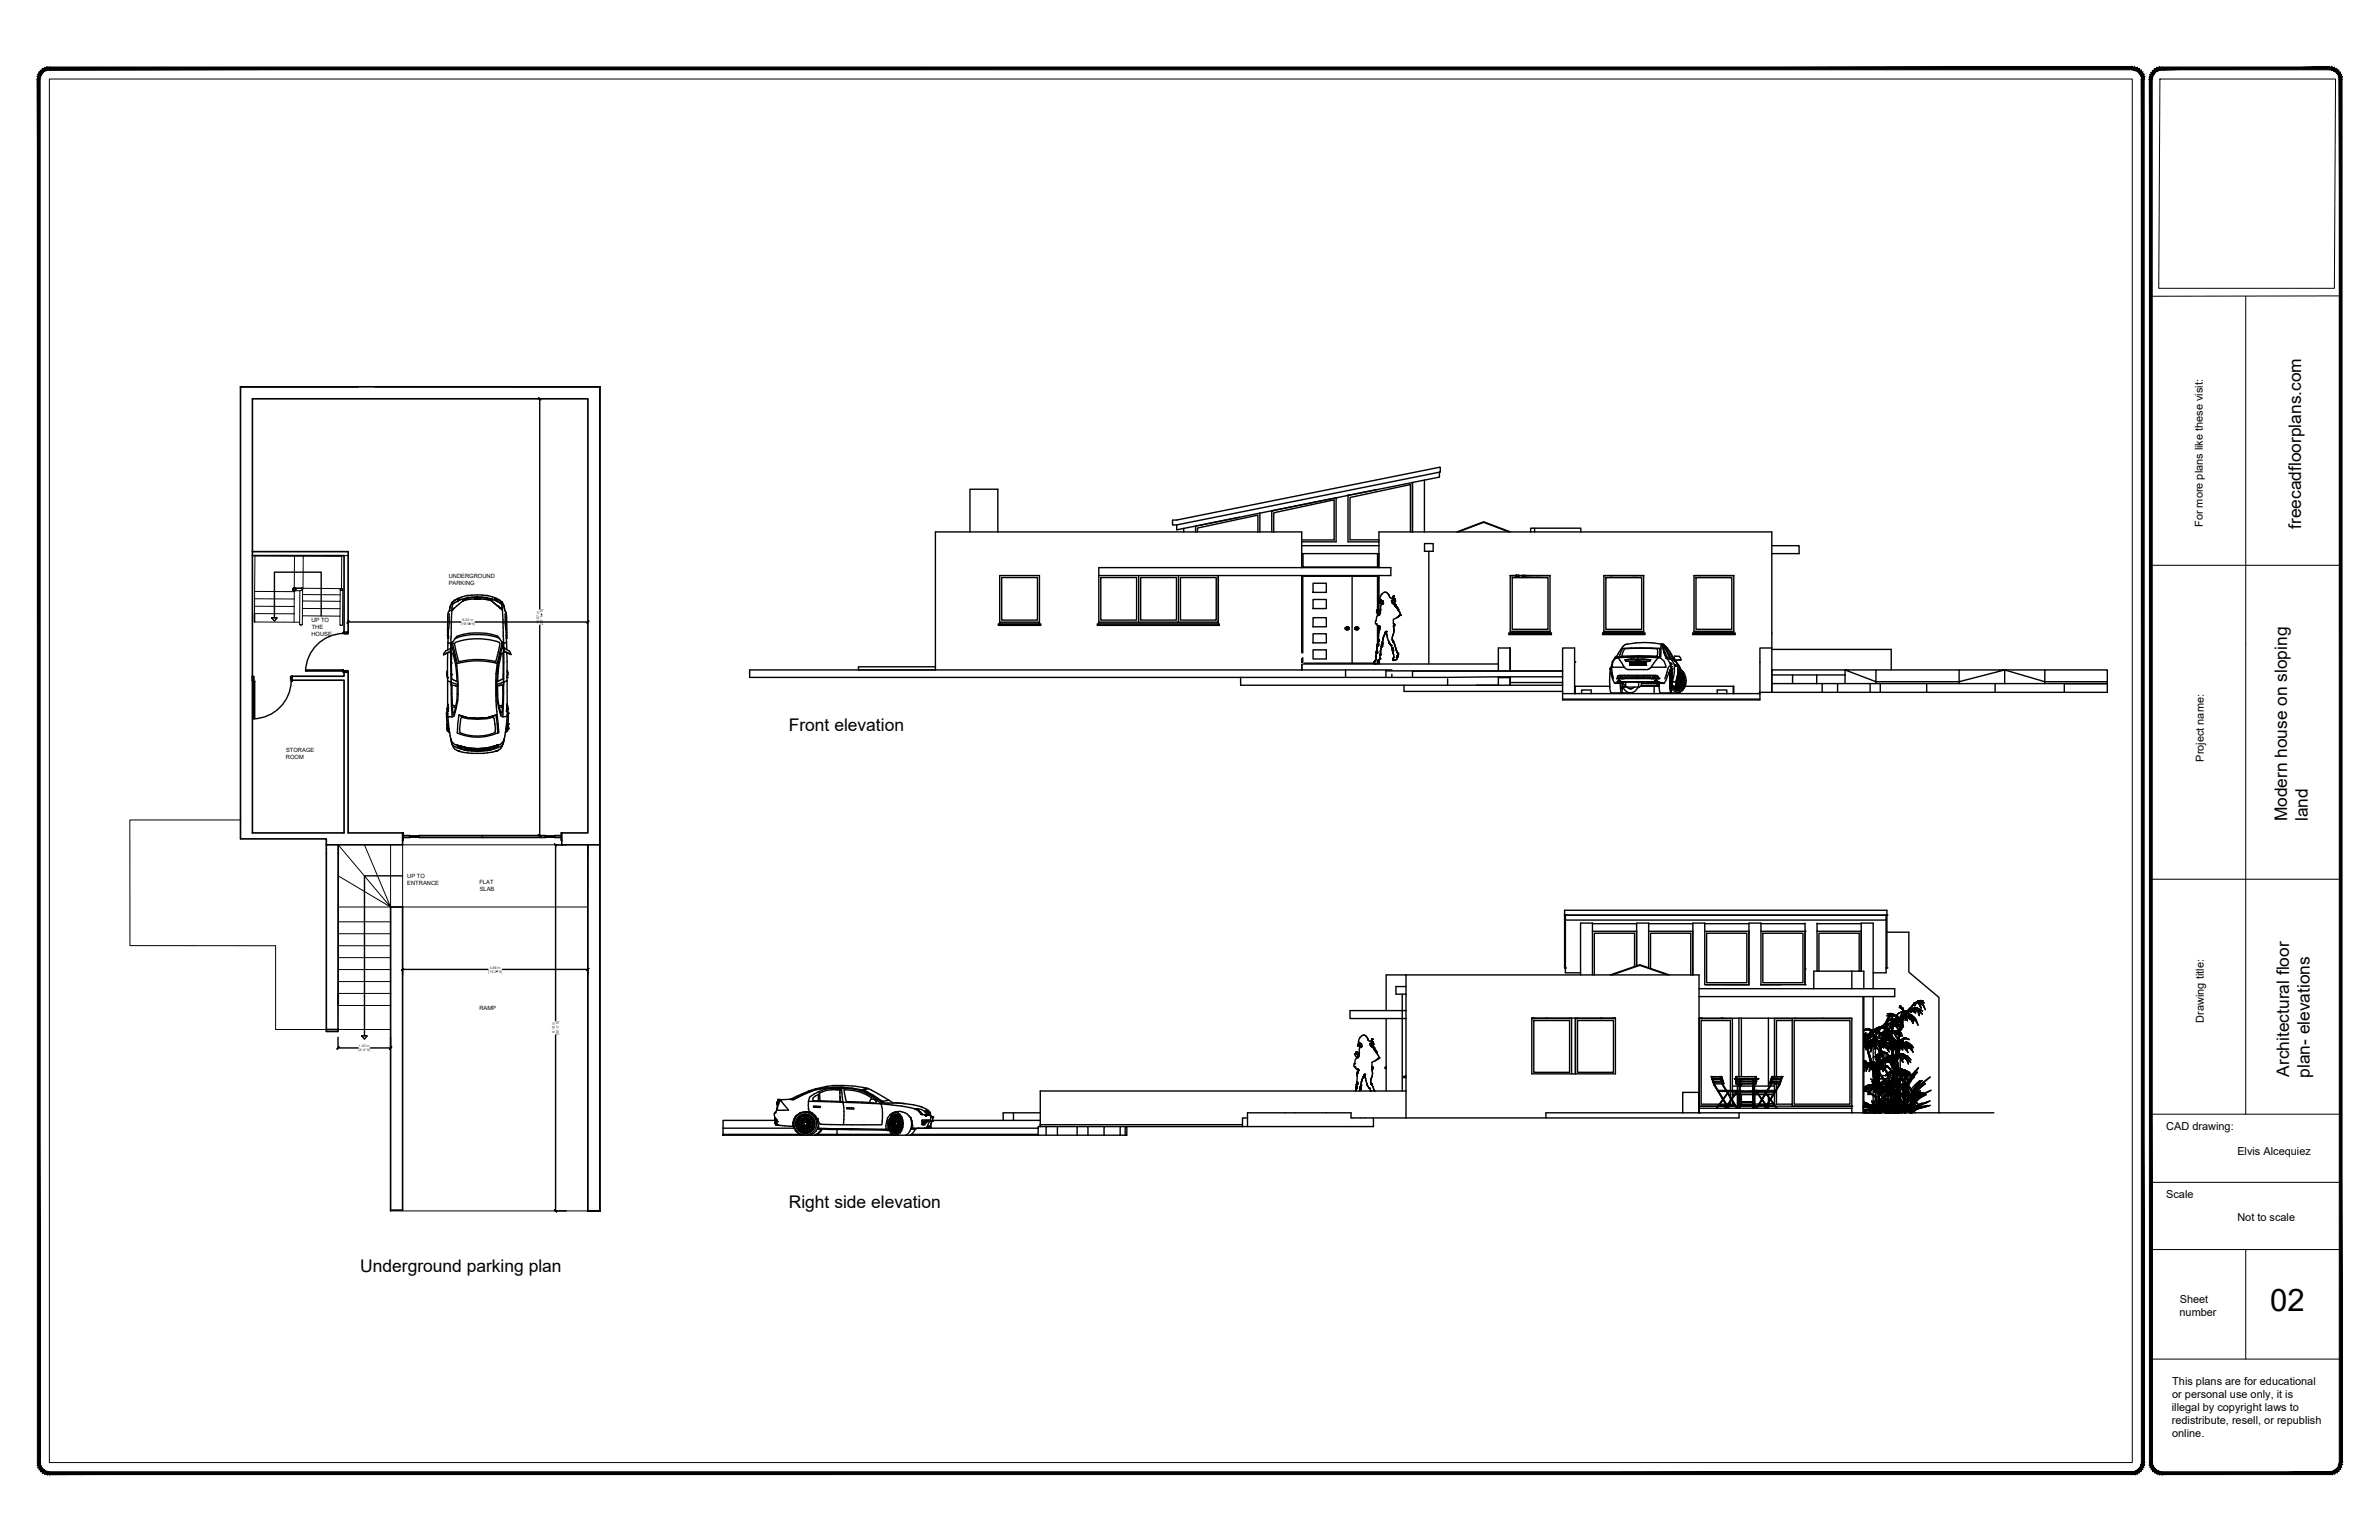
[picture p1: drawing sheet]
<svg xmlns="http://www.w3.org/2000/svg" width="432mm" height="279mm" viewBox="0 0 432 279" stroke-linecap="round" stroke-linejoin="round" font-family="sans-serif">
<defs><g id="words">
<text font-size="5.6" x="412" y="237.8">02</text>
<g font-size="3.2">
<text x="143.2" y="132.7">Front elevation</text>
<text x="143.2" y="219.3">Right side elevation</text>
<text x="65.4" y="230.8">Underground parking plan</text>
</g>
<g font-size="3.1">
<text x="417.6" y="95.9" transform="rotate(-90 417.6 95.9)">freecadfloorplans.com</text>
<text x="415.1" y="149" transform="rotate(-90 415.1 149)">Modern house on sloping</text>
<text x="418.9" y="149" transform="rotate(-90 418.9 149)">land</text>
<text x="415.5" y="195.3" transform="rotate(-90 415.5 195.3)">Architectural floor</text>
<text x="419.2" y="195.5" transform="rotate(-90 419.2 195.5)">plan- elevations</text>
</g>
<g font-size="2">
<text x="399.8" y="95.6" transform="rotate(-90 399.8 95.6)">For more plans like these visit:</text>
<text x="400" y="138.2" transform="rotate(-90 400 138.2)">Project name:</text>
<text x="400" y="185.5" transform="rotate(-90 400 185.5)">Drawing title:</text>
<text x="393.2" y="205">CAD drawing:</text>
<text x="406.1" y="209.6">Elvis Alcequiez</text>
<text x="393.2" y="217.4">Scale</text>
<text x="406.1" y="221.6">Not to scale</text>
<text x="395.6" y="238.7">number</text>
<text x="395.6" y="236.4">Sheet</text>
<text x="394.3" y="251.2">This plans are for educational</text>
<text x="394.2" y="256">illegal by copyright laws to</text>
<text x="394.3" y="253.6">or personal use only, it is</text>
<text x="394.2" y="258.3">redistribute, resell, or republish</text>
<text x="394.3" y="260.7">online.</text>
</g>
<g font-size="1.1">
<text x="81.4" y="104.8">UNDERGROUND</text>
<text x="81.4" y="106.1">PARKING</text>
<text x="56.5" y="112.9">UP TO</text>
<text x="56.5" y="115.4">HOUSE</text>
<text x="56.6" y="114.2">THE</text>
<text x="51.9" y="137.7">ROOM</text>
<text x="51.9" y="136.4">STORAGE</text>
<text x="73.9" y="159.3">UP TO</text>
<text x="73.9" y="160.6">ENTRANCE</text>
<text x="87" y="160.3">FLAT</text>
<text x="87.1" y="161.6">SLAB</text>
<text x="87" y="183.2">RAMP</text>
</g>
<g font-size=".7">
<text x="83.7" y="113.4">[19'-9&quot; ft]</text>
<text x="84" y="112.7">6.02 m</text>
<text x="97.8" y="113.1" transform="rotate(-90 97.8 113.1)">10.97 m</text>
<text x="98.5" y="113.4" transform="rotate(-90 98.5 113.4)">[35'-11&quot; ft]</text>
<text x="88.6" y="176.5">[15'-3&quot; ft]</text>
<text x="88.9" y="175.8">4.66 m</text>
<text x="65.1" y="190.7">[4'-4&quot; ft]</text>
<text x="65.1" y="190">1.32 m</text>
<text x="100.7" y="187.5" transform="rotate(-90 100.7 187.5)">9.19 m</text>
<text x="101.4" y="187.8" transform="rotate(-90 101.4 187.8)">[30'-2&quot; ft]</text>
</g>
</g></defs>
<!-- layer: cut -->
<g fill="none" stroke="#000" stroke-width=".3">
<path d="M108.9 70.2v83.1M45.8 100.1h17.4v14.6h-.8v-13.9h-16.6zM45.8 100.8v50.3h16.6v-27.7h-9.4v-.7h9.4v-.7h.8v29.1h10v.5M45.8 100.1v-27.7h60.9v78.7h-4.7M46.2 111.3v1.5M62.5 114.8h.7M59.2 153.3v-1.1h-15.5v-82h65.2v149.5h-2.3M59.2 153.3v33.8h2.1l.1-33.8M59.2 153.3h2.2M73.1 151.1v1.3h.1v-.8M73.1 152.4v.9h-11.7M73.2 151.6h1.1v.2"/>
<path d="M76.1 151.8h-1.8v.1h-1.1M76.1 151.6h22.9v.3h-22.9zM87.5 151.6v.3M99 151.8h1.7v.1h1.2M101.9 151.9v.5h.1M101.9 151.6h-1.2v.2M102 151.1h-.1v.8M102 151.1v2.2h4.7M106.7 153.3h2.2v66.4h-2.2zM59.2 186.8h2.1M61.4 180.2v2.2M70.9 219.5h2.2v-54.9h-2.2v55.1"/>
<circle cx="53.4" cy="107" r=".24"/>
</g>
<!-- layer: inne_gulv -->
<g fill="none" stroke="#000" stroke-width=".18">
<path d="M46.2 112.8l8.2 .1M46.2 107.3h7.2M46.2 110v1.3l7.2 .1M46.2 110h7.2M46.2 107.3v2.7M53.4 110v1.4M53.4 111.4v1.5M53.4 107.3v1.4l-7.2-.1M53.4 107.2v.1M53.4 106.7l1.5 .1M53.4 107.2h1.1M53.4 106.7v.1"/>
<path d="M53.4 108.7v1.3M53.5 100.9l-.1 5.8M53.5 100.9l-7.2-.1-.1 6.5M53.5 100.9h1.5M54.4 107.2v6.1l.3 .1M54.7 113.4h.1M54.8 106.7h.2M54.8 106.7v.1M54.8 106.7l-.1 .1M54.9 110.4v2.9l-.2 .1M54.9 110.4h6.8M54.9 111.7l6.8 .1"/>
<path d="M54.9 107.9h6.9M54.9 109l6.8 .1M54.9 107.9v1.1M54.9 109v1.4M54.9 106.8l-.2 .3-.3 .1M54.9 106.8v1.1M55 100.9v5.8M55 100.9h7v5.9l-7-.1M61.8 107l-.1 2.1M62.2 107l-.1 .1a.19 .19 0 0 1-.3 0 .19 .19 0 0 1 .1-.3l.3 .1v6.4l-.2 .2-.3-.2v-4.2M62.4 100.8h.8M63.2 114.7v.1"/>
<path d="M43.7 148.8h-20.1v22.8h26.4v15.2h9.2M61.4 158.9v5.7h9.5M66.2 153.3l4.7 11.3-9.5-11.3v5.6l9.5 5.7M70.9 153.3v11.3M74.3 151.9h1.8M74.3 151.6h1.8M99 151.9h1.7M99 151.6h1.7M102 153.3h-28.9v11.3M106.6 153.3v66.4h-35.7M106.7 153.3l-.1 11.3h-35.7M61.4 175.9v2.2h9.5"/>
<path d="M61.4 164.6v2.6M61.4 178.1v2.1h9.5M70.9 167.2h-9.5v2.2M70.9 171.6h-9.5v2.1M70.9 169.4h-9.5v2.2M70.9 173.7h-9.5v2.2h9.5M61.3 186.8h9.6M61.4 182.4h9.5M73.1 219.5v.2M108.9 219.7h.1"/>
</g>
<g fill="#000" stroke="#000" stroke-width=".18">
<circle cx="54.7" cy="106.7" r=".06"/>
<circle cx="62" cy="106.8" r=".06"/>
<circle cx="45.8" cy="122.7" r=".06"/>
</g>
<!-- layer: cut -->
<circle cx="53.4" cy="106.7" r=".12" fill="#000" stroke="#000" stroke-width=".18"/>
<!-- layer: 0 -->
<g fill="none" stroke="#000" stroke-width=".25">
<path d="M49.3 112.1h1l-.5 .6zM58.3 111.7v-7.9h-8.5v8.3M62.3 114.7h.9h-.1l.1 .3-.9-.1 .1-.1zM62.3 114.9a7 7 0 0 0-6.8 6.8M81.3 112v3.7M81.3 115.5h.1M81.3 118.5l-.1 4.5M81.3 115.7h.1M81.3 115.7v.2M81.3 115.7v.1M81.3 115.8v.7M81.3 115.8h.1"/>
<path d="M81.4 115.3v-.1l-.1 .5M81.5 111.3l-.2 4.4M81.6 110.8l-.2 .4-.1 .8M81.6 110.8h.1M81.8 118.2l-1.3 .6M81.8 117.7a1.5 1.5 0 0 0-1.3 1.1M81.8 117.7h.1M81.8 117.7v.1M81.8 118.2l.1 5.5M81.8 118.1v.1M81.8 117.6h.1M81.8 117.8l.1 .3"/>
<path d="M81.8 117.8v.4M81.8 117.6v.1M81.8 116.8v.8M81.8 118.2h.1M81.9 118.4l.4 .2a22.6 22.6 0 0 1 .7 5.1M81.9 118.1l-.1 .1M81.9 118.1v.1M82 117.6v.1h-.2M82 118.5l-.1 1.8M82 109.4l-.4 1.4M82 110.7l-.2 6.1-.5-.3v1.4M82 110.5v.2"/>
<path d="M82 110.7h.1M82 109.4h.1M82.1 116.5l-.3 .3 .1 .2a19.6 19.6 0 0 1 1.2 7.2l-1.2-.5M82.1 116.5v.2M82.1 116.7l.9 3.6a15.2 15.2 0 0 1 7.2 0M82.1 116.7h.1M82.2 109.2a2.12 2.12 0 0 0-.6 1.6M82.4 110.3l-.4 .4M82.6 115.9l-.5 .6M82.6 116.6a12.5 12.5 0 0 1 8-.1l.1 .3a8.8 8.8 0 0 1-.8 3.2 17.6 17.6 0 0 0-6.7 0l-.7-3.2zM83 109.1l-.8 .5-.2 1.1M83 109.1h.1"/>
<path d="M83.1 108.8l.3-.1v.1l-.3 .2zM83.4 108.8v-.1l-.3 .1v.2l.3-.1M83.6 108.4l-1 .4-.6 .6M84 109h.1M84 109l-1.6 1.3M84.4 108.6h.1M84.4 108.6l-1.4 .5M84.4 108.6l-.4 .4M84.8 108.1a5.6 5.6 0 0 0-2.7 1.2l-.1 .1M84.8 108.1h.1M84.8 108.1l1.8-.2 1.8 .2M86.2 108.6h.1"/>
<path d="M86.2 108.6h.2M86.2 108.5v.1M86.2 108.5h.7zM86.2 108.5h.1M86.2 108.5l.1 .1M86.3 108.5l.7 .1M86.3 108.6h.1M86.3 108.5h-.1M86.3 108.5h.1M86.4 108.5h.1M86.4 108.6h.1M86.4 108.6h.4"/>
<path d="M86.4 108.5h.3M86.4 108.5h-.1M86.5 108.5h.1M86.5 108.6h.1M86.5 108.5v.1M86.5 108.5l.1 .1M86.6 108.5h.1M86.6 108.5h-.1M86.6 108.6h.1M86.6 108.3l-2.2 .3M86.6 108.3v.1M86.6 108.4l-1.8 .2-.4 .3"/>
<path d="M86.6 108.4l1.8 .1 .4 .4M86.6 108.3l2.2 .3M86.7 108.5h.1M86.7 108.6h.1M86.7 108.5h-.1M86.8 108.5h.1M86.8 108.5l-.1 .1M86.8 108.6h.1M86.8 108.5h-.5M86.9 108.6h-.2M86.9 108.6h-.1M86.9 108.6h.1"/>
<path d="M86.9 108.5h.1M86.9 108.5v.1M86.9 108.6h-.5M87 108.5v.1M87 108.5h.1M87 108.5l-.1 .1M87 108.6h.1M87 108.5h-.1M87 108.6h-.2M88.4 108l1.7 .6M88.4 108v.1M88.8 108.6l.4 .4a9 9 0 0 0-5.1 0h-.1"/>
<path d="M88.8 108.6l.4 .1M89.2 109h.1M89.2 108.7h.1M89.2 109l1.1 1M89.2 109l1.1 .9M89.2 108.7h.2M89.4 108.7h.1M89.4 108.7l.8 .4M89.6 108.4l1 .4 .5 .5M89.8 108.8v-.2l.3 .2v.2l-.3-.2M89.8 108.7l.3 .1v.1l-.3-.1zM90.1 108.6h.1"/>
<path d="M90.1 109l.1 .1M90.1 108.6l1 .7M90.2 109.1h.1M90.2 109.9h.1M90.2 109.1l.3 .1M90.3 110l.4 .3M90.3 109.9l.4 .3M90.5 110h.1M90.5 109.2l.3 .2M90.5 109.2l.2 .2M90.5 109.2h.1M90.6 109.3h.1"/>
<path d="M90.7 110.2h.1M90.7 115.9l.5 .6-.1 .2M90.7 115.9a11.1 11.1 0 0 0-8.1 0M90.7 115.9l-.4-.5a11.6 11.6 0 0 0-7.4 .1l-.3 .4M90.7 110.2l.1 .1M90.7 110.3h.1M90.7 109.4h.1M90.7 109.4h.2M90.8 110.3l.4 .4M90.8 109.4h.1M90.9 109.4v.1M90.9 109.4h.1"/>
<path d="M90.9 109.5h.1M90.9 109.5l.1 .1M91 109.5v.1M91 109.2a2.05 2.05 0 0 1 .6 1.6l.3 .4v.8M91 109.6l.1 .3M91 109.5v.2M91 109.7h.1M91.1 109.9l.1 .8-.4-.4M91.1 109.9h.1M91.1 109.3h.1M91.1 116.7h.1M91.1 109.3l.4 .9 .1 .7"/>
<path d="M91.1 116.7l-.9 3.6M91.1 116.7l.1-.2 .2 .3M91.2 110.5v.2M91.2 110.7l.2 6.1M91.3 118.4v4.8l-1 .4M91.3 117.5l-.1 .1 .2 .1M91.4 118.1h.1M91.4 117.5h.1M91.4 117.5l.1 .1M91.4 118.3l-.4 .3a20.1 20.1 0 0 0-.7 5.1M91.4 116.8a21.7 21.7 0 0 0-.9 11.6l.4 1.5 .4 .1M91.4 116.8v.8"/>
<path d="M91.4 117.8v.3M91.4 117.6h.1M91.4 117.8l.1 .3M91.4 117.6v.1M91.4 117.7h.1M91.4 117.7v.1M91.4 118.1l.6 .3M91.4 118.2v5.5M91.5 117.6h.1M91.5 117.6a1.39 1.39 0 0 1 1.2 1.2M91.5 118.1l1.2 .7M91.7 111.3l.2 4.4"/>
<path d="M91.9 115.3v-.2v.6M91.9 115.7v.8M91.9 115.7h.1M91.9 112v3.8M91.9 116.5l-.5 .3M91.9 116.5l.1 1.4M92 118.3v.1M92 118.4v5.1M92 118.4l.7 .4M45.8 122.7h.3l-.1 .9h-.2zM46 123.6h.2v6.8h-.2zM46 123.6h.2"/>
<path d="M52.7 122.7h.3v.9h-.2v-.3h-.1zM52.9 123.6a7 7 0 0 1-6.9 6.8M55.5 121.5h6.8v.3h-6.8zM62.3 121.8l.9-.1v.2h-.1l.1 .1h-.9l.1-.1zM62.3 121.5v.3M81.1 129.4h.1M81.1 129.4v.3M81.1 129.7l.2 .3M81.1 129.7v1.2M81.1 130.9l.1 .7M81.2 131.3h.1M81.2 132h.1"/>
<path d="M81.2 131.5h.1M81.2 132.3h.1M81.2 131.4h.1M81.2 132.2v.4l.3 .2M81.2 132.2h.1M81.2 121.7v1.1l-.1-.7zM81.2 132.1v.1zM81.2 128.7h.1M81.2 131.3v.8M81.2 131.9h.1M81.2 128.5l-.1 .8v1.6M81.2 128.5h.1"/>
<path d="M81.2 131.6l.4 1.3M81.2 122.8h.1M81.2 131.6h.1M81.2 123l.1 .6 .6 .1M81.2 128.4l.1 1.6M81.2 128.3v.2M81.2 123h.1M81.2 128.4h.1M81.2 128.4v.3M81.2 123.5v4.6M81.2 128.3v.1M81.3 127.8l.1 1.3-.2-.8z"/>
<path d="M81.6 132.9h.1M81.6 132.9l.2 1M81.8 133.9v.2a1.61 1.61 0 0 0 1.2 1.6l1.2 .3M81.8 133.9a1.28 1.28 0 0 0 1.2 1.3l.1 .2M81.8 134.1l.1 .5a1.71 1.71 0 0 0 1.4 1.7M81.9 123.7l.2 6.4 .3-.2 .2-.7a13.1 13.1 0 0 0 .5-5M81.9 123.5v.1M81.9 120.3h.1M81.9 120.3l.1 2.1M81.9 124.3h.1M82 122.4h.1M82 122.4v.8l1 .4"/>
<path d="M82 125.8h.1M82 125.8l.1 2.2M82 124.3v1.5M82 124.3l.7 .1M82.1 130.1l-.8-.1 .3 2.9M82.1 128h.1M82.1 128.3h.6l-.3 1h-.2zM82.5 129.1l-.2 .5M82.7 124.4h.1M82.7 124.4h.3M83 124.4h.1M83 124.4l-.1 2.6-.2 1.1-.6-.1"/>
<path d="M83 135.2l1.8 .5 1.9 .1-1.8-.1zM83 135.2l.1 .2M83.1 135.4h.1M83.1 135.4l1.1 .6M83.1 135.4l1.8 .5M83.2 136.2h.1M83.2 136.2l.2 .1M83.3 136.3h.1M83.3 129.8l-.3 3.2a9.3 9.3 0 0 0 7.3 0M83.3 129.8l.4 .1M83.3 129.8h.1M83.7 129.9h.1"/>
<path d="M83.7 129.9l1.2 .3 1.8 .1-1.8-.1zM83.8 130.1a11.2 11.2 0 0 0 5.7 0l.2 .3a5.1 5.1 0 0 1 .1 2.5 8.4 8.4 0 0 1-6.3 0v-1.4l.1-1.1zM84.2 136l.3 .1M84.4 135.9l.8 .2M84.4 135.9h.5M84.5 136.1l.3 .1M84.5 136.1l2 .2M84.5 136.1l.5 .1M84.9 135.9l1.8 .1 1.7-.1M84.9 135.9h.1M84.9 135.9h.2M85 135.9h.1"/>
<path d="M85.1 135.9l.4 .1M85.2 136.1h.1M85.2 136h.1M85.2 136.1h.2M85.2 136h.2M85.3 136.1h.1M85.3 136.1l1 .1M85.4 136h.1M85.5 136h.6M85.5 136h.1M85.6 136h.1M86.3 136.2h.1"/>
<path d="M86.3 136.3h.7M86.3 136.2h.8M86.3 136.2v.1M86.3 136.3h.1M86.3 136.3h.2M86.4 136.2h.1M86.4 136.3h.1M86.4 136.2h.2M86.4 136.2h-.1M86.5 136.3h.1M86.5 136.2h.1M86.5 136.2v.1"/>
<path d="M86.6 136.3h.1M86.6 136.2h.1M86.6 136.2l-.1 .1M86.6 136.3h-.1M86.6 136.2v.1M86.7 136.3h.1M86.7 136.2l-.1 .1M86.7 136.2h.1M86.7 136.2v.1M86.7 130.3l1.7-.1 1.2-.4-1.2 .4zM86.8 136.3h.1M86.8 136.2h.1"/>
<path d="M86.8 136.2v.1M86.8 136.2h.2M86.9 136.3h.1M86.9 136.2h.1M87 136.3h.1M87 136.2h.1M87 136.2v.1M87.1 136.2h.1M87.1 136.2l-.1 .1M88.1 136.1h.1M88.1 136.1l-1 .1M88.1 136.1h-.1"/>
<path d="M88.3 135.9h.1M88.4 135.9h.1M88.4 135.9l-.8 .1M88.5 135.7l-1.8 .1M88.8 136.1h.1M88.8 136.1l-1.9 .2M88.8 136.1l-.4 .1M88.8 136.1h-.2M89 135.9h-.5M89 135.9a9.1 9.1 0 0 1-4.7 0l.9 .1M89 135.9l-1.7 .1M89 135.9l-.9 .2"/>
<path d="M89.1 136l-.3 .1M89.6 129.8h.1M89.9 135.3h.1M89.9 135.3l-1.4 .4M90 129.7h.1M90 129.7l-.4 .1M90 129.7l.3 3.3M90.1 136.2h.1M90.2 135.2h.1M90.2 135.2l-.3 .1M90.2 136.2h.1M90.2 136.2l-.2 .1"/>
<path d="M90.2 135.4h.1M90.2 135.4l-1.8 .5M90.2 120.3a57.9 57.9 0 0 0 .3 12.6l-.2 .1M90.2 135.4l-1.1 .6M90.3 135.2l-.1 .2M90.3 135.2h-.1M90.3 135.2l-1.8 .5M90.3 135.2h.1M90.8 129.1l-.2-.8 .6-.1v1.1l-.3-.1M90.8 129.1l.2 .5M90.8 129.1l.1 .1M90.9 129.2h.1"/>
<path d="M90.9 124.3l-.3 .1M90.9 124.3h.1M91.2 124.3v3.7l-.6 .1-.2-1.1-.1-2.6 .6-.1M91.4 124.3h-.5M91.4 123.5v.1M91.4 123.8l-1.2 .3M91.4 123.7v.1M91.4 123.7l-.1 6.3 .7-.1M91.4 134.5a2.22 2.22 0 0 1-2 2 13.9 13.9 0 0 1-5.8-.1l-.3-.1M91.4 134.5a1.21 1.21 0 0 1-1 1.1l-1.3 .4M91.5 134.1l-.1 .4M91.6 133.9l-.2 .6"/>
<path d="M91.7 132.9v.5a1.67 1.67 0 0 1-1.4 1.8M91.7 132.8v.1M92 127.8l.1 .5-.2 .7zM92 127.8h.1M92 122.9h.1M92 129.9h.1M92 123.5l-.6 .2M92 123.5l.1 4.6M92.1 128.1h.1M92.1 128.4v.1M92.1 128.4h.1M92.1 128.4l-.1 2.8-.3 1.7"/>
<path d="M92.1 128.5h.1M92.1 128.4v.3M92.1 128.5v.2M92.1 131.3h.1M92.1 132h.1M92.1 131.4h.1M92.1 132.2h.1M92.1 122v-.3a.99 .99 0 0 1-.1 1.1M92.1 131.3l-.4 1.5M92.1 131.9v-.3v.4M92.1 132v.2zM92.1 128.7h.1"/>
<path d="M92.1 131.9h.1M92.1 128.7l.1 2.1M92.1 131.3v.3M92.1 132.2v.4l-.3 .2M92.2 122.5l-.2 .4M92.2 130.8l-.1 .5M92.3 129.4h.1M92.3 129.7l-.3 .2M92.3 129.4l-.1 1.4M73.1 158.9h-6.9v29M65.6 187.9h1.1l-.5 .6z"/>
</g>
<!-- layer: Edges -->
<g fill="none" stroke="#000" stroke-width=".25">
<path d="M97.6 72.4h.5M98 72.4v38.1M176.1 96.5v-7.7h5v7.7M212.8 94.4l.8-.1 47.8-9.5v.9l-47.8 9.5-.8 .1zM213.6 95.2v.9l1.2-.2M214.8 95.9v.6M217 95.4h.1M217 95.4v1.1M217 95.4l-2.2 .5M217.3 96.5v-.7l11-2.3v3M228.7 93.1l-11.7 2.3M228.7 93.1v3.4"/>
<path d="M230.8 92.7h.1M230.8 92.7l-2.1 .4M230.8 92.7v3.8M231.2 96.5v-3.5l11-2.3v7.3h-5.9M236.3 98.3v-1.8h-66.5v25M236.3 98.3v4.7M236.3 99h14M242.5 90.3h.1M242.5 90.3v8h-6.2M242.5 90.3l-11.7 2.4M244.7 89.9h.1M244.7 89.9v8.4h5.6"/>
<path d="M244.7 89.9l-2.2 .4M250.3 98.3v4.7M256 96.5v-8.6l-11 2.4v7.6h5.3M256.4 96.5h-6.1v1.8M256.4 87.6l-11.7 2.3M256.4 96.5h2.1M256.4 87.5v9M256.4 87.5v.1M258.5 96.5h6.2M258.5 87.1l-2.1 .4M258.5 87.1v9.4M258.6 98.6h1.5v1.4h-1.5z"/>
<path d="M261.3 85.7v.9l-2.8 .5M264.4 96.5l4.9-1.8 4.9 1.8M264.7 96.5l4.6-1.7 4.6 1.7M264.7 96.5h13.1M277.8 96.5v-.7h9.1v.7M277.8 96.5h43.8v3.9M278.5 95.8v.7M321.6 99h4.9v1.4h-4.9M63.2 112.8h20.4M63.2 112.6v.4M85.2 113.2h.1M86.3 112.8h20.4"/>
<path d="M98 113.5v38.1M98.3 111.4v.1M106.7 112.7v.4M181.2 113.2v.3h7.7v-.3h-7.7M181.4 113h7.3M181.4 112.9h7.3M181.8 104.8h6.5v7.7h-6.5zM188.7 113v-8.6h-7.3v8.8M188.7 113v.2M188.9 113.2h.1M199.2 113.2v.3h22.1v-.3h-22.1M199.4 104.4h14.5"/>
<path d="M199.4 113h21.7M199.8 104.8h6.5v7.7h-6.5zM206.7 104.4v8.5h-7.3M207 104.8h6.5v7.7h-6.5zM213.9 104.4v8.5h-7.2M213.9 104.4h7.2M214.3 104.8h6.5v7.7h-6.5zM221.1 104.4v8.5h-7.2M221.1 112.9h.1M221.1 104.4v8.6M221.1 113v.2M221.3 113.2h.1"/>
<path d="M236.3 104.4v14M236.3 119.5v.8M236.3 100.4h14M236.5 119.3v1M236.5 100.4v2.5h13.5v-2.5M238.3 105.8h2.4v1.7h-2.4zM238.3 108.8h2.4v1.6h-2.4zM238.3 112.1h2.4v1.6h-2.4zM238.3 115h2.4v1.6h-2.4zM238.3 117.9h2.4v1.7h-2.4zM244.2 113.9a.34 .34 0 0 1 .4-.1 .34 .34 0 0 1 .2 .4 .35 .35 0 0 1-.4 .1 .35 .35 0 0 1-.2-.4zM244.2 113.9l.2-.1a.28 .28 0 0 1 .4 0 .28 .28 0 0 1 0 .4 .28 .28 0 0 1-.4 0l-.2-.1z"/>
<path d="M244.4 113.9h.1M244.4 113.8l.1 .1M244.5 113.8h.1M244.5 113.8v.1M244.5 113.9h.1M244.5 113.8h-.1M244.6 113.9h-.1M244.6 113.9h.1M244.6 113.8v.1M244.6 113.8h.1M245.4 104.5h-8.9v14M245.9 113.9a.34 .34 0 0 1 .5-.1 .34 .34 0 0 1 .1 .4 .35 .35 0 0 1-.4 .1 .35 .35 0 0 1-.2-.4z"/>
<path d="M246.2 113.9h.1M246.2 113.8h.1M246.2 113.8v.1M246.3 113.8h.1M246.3 113.9h.1M246.3 113.8h-.1M246.3 113.8v.1M246.3 113.8a.28 .28 0 0 0-.3 .1 .28 .28 0 0 0 .1 .4 .28 .28 0 0 0 .4-.1l.1-.2-.2-.2M249.6 120h.1M249.6 119.9h.1M249.7 119.7h.1M249.7 119.6l-.3 .5"/>
<path d="M249.8 118.6h.1M249.8 118.9h.1M249.8 118.5h.1M249.8 118.6v.7l-.1 .3M249.8 118.5v.1M249.8 118.1h.1M249.8 118.2h.1M249.8 118.3h.1M249.9 118.1h.1M249.9 118.4h.1M249.9 118.3h.1M249.9 113.2l.1 .3"/>
<path d="M249.9 113.2h.1M249.9 111l.1 .3M249.9 111h.1M249.9 110.9v.1M249.9 110.9h.1M249.9 118.5h-.1M249.9 110.8v.1M249.9 110.8h.1M249.9 118.4l-.1 .1M250 110.8h.1M250 110.8h-.1M250 117.1h.1"/>
<path d="M250 117.2h.1M250 110.7h.1M250 117.1l-.1 1.3M250 117.4h.1M250 110.7v-6.2h-4.6v15.8M250 116.9h.1M250 110.6h.1M250 113.5l.2 .1M250 111.7l-.4 1.2 .1 .2 .2 .1M250 111.3v.1M250 110.7v.1M250 116.8h.1"/>
<path d="M250 117h.1M250 111.4l.2 .1M250 111.7h.1M250 113.5v3.6M250 111.3v.4M250 110.5h.1M250 110.5v.1M250.1 116.8h.1M250.1 116.5h.1M250.1 110.5h.1M250.1 116.5l-.1 .3M250.1 119.9h.1"/>
<path d="M250.1 116.4h.1M250.1 116.4v.1M250.1 110.5v.1M250.1 110.6h.1M250.1 116.1h.1M250.1 119.8l-.1 .5M250.1 116.3v.1M250.1 116.1l.1 .1M250.1 110.6l.1 .1M250.2 116h.1M250.2 116.3h.1M250.2 116.1h.1"/>
<path d="M250.2 110.7h.1M250.2 119.8h.1M250.2 116.3h-.1M250.2 116.2h.1M250.2 110.7v.1M250.2 119.8l-.1 .1M250.2 116l-.1 .1M250.2 119.8v.5h-.2M250.2 116.2v.1M250.2 111.6l-.2 .1M250.2 104.4v6.4M250.2 113.6h.1"/>
<path d="M250.2 111.6h.1M250.2 111.5h.1M250.2 111.5v.1M250.2 113.6v2M250.2 104.8h.1M250.2 119.7v.5M250.2 110.8h.1M250.2 119.7v.1M250.2 120h.1M250.2 119.9h.1M250.2 103h-50.8v10.2M250.2 103h2.2v1.4h-31.3"/>
<path d="M250.2 100.4v2.6M250.3 113.6h.1M250.3 114.3h.1M250.3 114.2h.1M250.3 110.8h.1M250.3 113.6v.1M250.3 114.4l-.1 .1M250.3 110.8v.1M250.3 114.1h.1M250.3 113.7h.1M250.3 113.7l-.1 2.3M250.3 104.4v6.4"/>
<path d="M250.3 114h.1M250.3 111h.1M250.3 110.9h.1M250.3 111.1h.1M250.3 110.9v.1M250.3 111.1v.1M250.3 113.9v.1M250.3 113.9h.1M250.3 111.2h.1M250.3 113.8h.1M250.3 111v.2M250.3 113.7v.2"/>
<path d="M250.3 109.3h.1M250.3 119.8h.1M250.4 109.3h.1M250.4 109.2h.1M250.4 111.2h.1M250.4 109.2v.2M250.4 109.4h.1M250.4 119.6l-.2 .6M250.4 109.1v.1M250.4 109.1h.1M250.4 119.6h.1M250.4 119.5h.1"/>
<path d="M250.4 119.6v.1M250.5 119.5h.1M250.5 109.4h.1M250.5 109.1h-.1M250.5 119.5h-.1M250.5 118.9h.1M250.5 109l-.1 .1M250.5 109h.1M250.5 108.8v.1M250.5 108.8h.1M250.5 118.9l-.1 .7M250.5 109.5h.1"/>
<path d="M250.5 108.9h.1M250.5 118.7v.2M250.5 118.6v.1M250.5 118.7h.1M250.5 108.9v.1M250.5 109.4v.1M250.5 111.2v.1M250.5 118.6h.1M250.6 118.2h.1M250.6 109.4h.1M250.6 118l-.1 .6M250.6 118.4v.1"/>
<path d="M250.6 117.9v.1M250.6 109.3h.1M250.6 109.3v.1M250.6 117.9h.1M250.7 109.2h.1M250.7 109.3h.1M250.7 109.2v.1M250.7 117.8h-.1M250.7 109.2h-.1M250.7 117.3h.1M250.7 117.3l-.1 .6M250.7 117.5h.1"/>
<path d="M250.7 117.2h.1M250.7 109.7l-.1 .3-.1 1.3-.1-.1M250.7 109.7h.1M250.7 109h.1M250.7 109v.2M250.7 117.1h.1M250.7 117.1v.2M250.7 116.9h.1M250.8 116.9h.1M250.8 117h.1M250.8 117.1h.1M250.8 116.8h.1"/>
<path d="M250.8 116.8v.1M250.8 109h.1M250.8 109h-.1M250.8 116.9v.2M250.8 116.7h.1M250.8 109.6h.1M250.9 109.1h.1M250.9 109v.1M250.9 116.7l-.1 .1M250.9 116.6h.1M250.9 109.1v.1M250.9 116.6l-.1 .1"/>
<path d="M250.9 116.5h.1M250.9 116.5v.1M250.9 109.2h.1M250.9 109.5v.1M250.9 109.5h.1M250.9 109.2v.2M250.9 109.5l-.1 .1M250.9 109.4v.1M250.9 109.4h.1M251 116.3l-.1 .2M251 116.2v.1M251 115.8v.4"/>
<path d="M251 115.8h.1M251.1 115.6l-.1 .2M251.1 115.6h.1M251.1 115.5v.1M251.1 115.4v.1M251.2 115.4l-.1 .2M251.2 115.3v.1M251.2 115.3h.1M251.3 115.2l-.1 .1M251.3 115.2h.1M251.4 115h.1M251.4 115l-.1 .2"/>
<path d="M251.4 114.9h.1M251.4 114.9v.1M251.4 114.8h.1M251.4 114.7h.1M251.4 114.7v.2M251.5 114.7h.1M251.5 114.7h-.1M251.5 114.6h.1M251.5 114.6v.1M251.6 114.6h.1M251.6 114.6h-.1M251.6 114.6l.2 .7"/>
<path d="M251.7 115.3h.1M251.8 115.3v.3M251.8 115.6l.3 1M251.8 115.6h.1M251.9 107.7h.1M251.9 107.7a.77 .77 0 0 0-.7-.2 .77 .77 0 0 0-.6 .6l-.1 .7M251.9 107.7l.2 .3M252.1 116.5h.1M252.1 108h.1M252.1 116.6l.1 .1M252.1 108l.2 .4M252.1 116.6v.1"/>
<path d="M252.1 116.7h.1M252.2 116.8l.2 .2M252.2 116.7v.1M252.3 108.4h.1M252.3 108.4l.5 .1M252.4 117l.1 .1M252.4 117h.1M252.4 117.1h.1M252.5 117.1h.1M252.5 117.1l.2 .4M252.6 109h.1M252.6 108.9v.1"/>
<path d="M252.6 109.1h.1M252.7 109.1h.1M252.7 117.5v.1M252.7 117.5h.1M252.7 117.6h.1M252.7 116.1l.1 .1M252.7 117.6v.1M252.7 109.1h.3M252.7 117.7h.1M252.7 118h.1M252.7 117.9h.1M252.7 117.7v.2"/>
<path d="M252.7 117.9v.1M252.7 116.2h.1M252.7 118.1h.1M252.7 118l.1 .2M252.8 118.1h.1M252.8 118.2l.2 1.1M252.8 115.4l-.1 .1M252.8 116.2h.1M252.8 117.8h.1M252.8 109.5h.1M252.8 116.2v.1M252.8 116.3h.1"/>
<path d="M252.8 116.3l.6 1.3M252.8 119.7h.1M252.8 116.4h.1M252.8 109.5l.2 .1M252.8 119.8h.1M252.8 119.7v.1M252.8 118.5h.1M252.8 108.3h.1M252.8 108.5h.1M252.8 108.3v.2M252.8 119.5v.1M252.8 108.9h.1"/>
<path d="M252.8 119.5v.2M252.9 108.3h.1M252.9 108.2h.1M252.9 119.8h.1M252.9 119.4v.1M252.9 108.3h-.1M252.9 116.5v.1M252.9 108.2v.1M252.9 108.2l.1 .5M252.9 113.1v.1M252.9 108.8h.1M252.9 109.3h-.3l.2 .2"/>
<path d="M252.9 119.3v.1M252.9 113.4h.1M252.9 108.8l-.3 .1M252.9 113.5h.1M252.9 113.6h.1M252.9 113.4l.1 1.2-.3 1v.5M252.9 109.3h.1M252.9 113.2l.1 .2M252.9 113.2h.1M252.9 119.3l-.1 .2M253 113.4h.1M253 108.7h.1"/>
<path d="M253 109.2h.1M253 119.3h.1M253 119.3h-.1M253 108.7l-.1 .1M253 113.4h-.1M253 108.6h.1M253 113.3h.1M253 109.1h.1M253 109.7h.1M253 109.6h.1M253.1 109.6l-.1 .1M253.1 109.6h.1"/>
<path d="M253.1 109.7h.1M253.1 109.1h-.1M253.1 109.1h.1M253.1 109.2h.1M253.1 109.2l-.2 .1M253.1 109.6v.1M253.1 109v.1M253.1 109l-.1 .2M253.1 109h.1M253.1 109.6l.1 .1M253.2 109.7h.1M253.2 109.8h.1"/>
<path d="M253.2 109.7l.1 .3M253.2 110h.1M253.2 109.9h.1M253.3 110h.1M253.3 110h-.1M253.3 109.9h.1M253.3 117.5l.4 1M253.3 110.1h.1M253.4 110.1h.1M253.4 110.1v.1M253.4 117.7v.1M253.4 110.2h.1"/>
<path d="M253.5 110.2h.1M253.5 119.6l-.1 .1M253.5 118.1h.1M253.5 119.6l-.6 .2M253.5 110.3h.1M253.5 119.6h.1M253.5 110.3l.1 .2M253.6 119h.1M253.6 119l-.1 .6M253.6 118.9h.1M253.6 118.9v.1M253.6 112l-.7 .4v.8"/>
<path d="M253.6 110.4h.1M253.6 110.5h.1M253.7 118.5v.3M253.7 118.5h.1M253.7 110.5h.1M253.7 110.5v.1M253.7 110.6h.1M253.7 118.5v.1M253.7 118.8h.1M253.7 118.8l.1 .4h-.1l-.1-.3M253.8 110.6l.4 .7v.3M253.8 111.9l-.2 .1"/>
<path d="M253.9 111.8l-.1 .1M253.9 111.8h.1M253.9 111.7v.1M254 111.7h-.1M254 111.7h.1M254.1 111.1v.1M254.1 111.6h.1M254.1 111.6v.1M254.2 111.6h.1M254.2 111.6h-.1M259.3 100v20.5M273.9 114.8v.3h7.7v-.2h-7.7"/>
<path d="M274.1 117.6v4.1M274.1 114.7h7.2M274.1 114.5h7.2M274.1 104.4h.4M274.5 104.8h6.5v9.4h-6.5zM274.5 104.4h.5M274.5 104.4h.1M275 104.4h.2M275 104.4h.1M275 104.4h-.9v10.4M275.1 104.4h.1M275.2 104.4h.1"/>
<path d="M275.2 104.4h.3M275.3 104.4h.1M275.5 104.4h.1M275.5 104.4h.8M275.5 104.4h.7M275.6 104.4h.1M275.7 104.4h.1M276.2 104.4h.2M276.2 104.4h.1M276.3 104.4h.1M276.4 104.4h.1M276.4 104.4h.2"/>
<path d="M276.6 104.4h.1M276.7 104.4h.1M276.7 104.4h.2M276.8 104.4h.1M276.9 104.4h-.1M276.9 104.4h.1M277 104.4h.1M277 104.4h.2M277.2 104.4h.3M277.2 104.4h.1M277.3 104.4h.1M277.5 104.4h.1"/>
<path d="M277.5 104.4h.6M277.8 104.4h.1M278.1 104.4h.9M278.1 104.4h.1M278.3 104.4h.1M278.5 104.4h.1M279 104.4h.5M279 104.4h.1M279 104.4h.2M279.2 104.4h2.1M279.2 104.4h.1M279.3 104.4h.1"/>
<path d="M279.5 104.4h1.8v10.4M279.5 104.4h.1M279.8 104.4h.1M281.6 114.8v.1M290.9 114.8v.3h7.7v-.2h-7.7M291.1 104.4h1.5M291.1 114.7h7.2M291.1 114.5h7.2M291.5 104.8h6.5v9.4h-6.5zM292.3 104.4h.1M292.5 104.4h.1M292.6 104.4h.1"/>
<path d="M292.6 104.4h4.3M293.5 119.3h.1M293.5 119.3a1.63 1.63 0 0 0-1 1.5l.4 2.4M293.5 119.1l-.4 .2-.1 .3M293.7 119.3l3.6-.1 3.7 .1M293.7 119.3l1.1 1.8M293.7 119.3h.1M293.7 119.3h-.2a1.38 1.38 0 0 0-.8 1.8h2.1M293.7 119.3l3.6-.1 3.6 .1M293.7 119.2l-.2 .1M293.8 119.2l3.5-.1 3.6 .2M294.8 117.8a24 24 0 0 1 6 0 1.49 1.49 0 0 1-.1 1.2h-6.3a1.62 1.62 0 0 1 .4-1.2z"/>
<path d="M295.1 119.9l-.1-.2 .1 .3M295.1 120h4.3M295.3 119.1l-1.4 .1 .7-1.6h6.7l-.1 1.6M295.8 119.1l5.4 .1M296.4 104.4h.1M296.6 119.6l-1.7 .1 2.3-.1 2.4 .1M296.8 119.8h.1M296.9 119.8h.1M296.9 119.7l.5-.1 .2 .2M296.9 119.7l-.1 .1M296.9 119.8v.1M296.9 119.8h.7"/>
<path d="M296.9 119.8l.4-.1 .3 .1-.5 .1zM296.9 119.9h.1M296.9 104.4h1.4M296.9 104.4h1.4v10.4M296.9 104.4h.1M296.9 104.4h-5.8v10.4M297 119.8l.1 .1M297 119.8h.1M297 119.9h.1M297 119.7h.1M297 119.8h.5M297.1 119.9h.1"/>
<path d="M297.1 119.8h.1M297.1 119.8h-.1M297.1 119.7h.1M297.1 119.8v.1M297.1 119.7h-.1M297.1 119.7v.1M297.2 119.8h-.1M297.2 119.7h.1M297.2 119.8h.1M297.2 119.9h.1M297.2 119.7h-.1M297.2 119.8h.3"/>
<path d="M297.2 119.7v.1M297.3 119.9h.1M297.3 119.8l-.1 .1M297.3 119.8h.1M297.3 119.8h-.1M297.3 119.8v.1M297.3 119.7h.1M297.4 119.9h.1M297.4 119.8h.1M297.4 119.7h.1M297.4 119.8h-.1M297.4 119.8v.1"/>
<path d="M297.4 119.7v.1M297.5 119.7h.1M297.5 119.7l-.5 .1M297.5 119.8h.1M297.5 119.7l-.1 .1M297.5 119.9h-.1M297.5 119.9h-.5M297.6 119.7l-.5-.1-.2 .2M297.6 119.7h.1M297.6 119.8h.1M297.6 119.8l-.1 .1M297.8 104.4h.1"/>
<path d="M297.9 119.6l1.7 .1M298.6 114.8v.1M299.4 120h-4.3M299.6 119.7h.1M299.6 119.7l-.2 .3M299.6 119.7l-.1 .2M300.9 119.2l.1 .1M300.9 119.3h.1M301 119.3l-1.3 1.8M301 119.3h.1M301 119.3a1.58 1.58 0 0 1 1.4 1.7l-2.7 .1M301.5 116.9h.3"/>
<path d="M301.6 116.9a15.9 15.9 0 0 0-6.6 .1 6 6 0 0 0-1.6 2.3M301.7 116.9h-.1h.2M301.8 116.9l-.3 .3-.1 1.9-.2 .1M301.8 116.9h.1M301.8 116.9l.4 .3M301.9 117.1l1.3 2.4a2.54 2.54 0 0 1 .7 2.5l-.4 1.7M302 118l.1 .4M302.1 118.4h.1M302.1 118.4l.4 .9M302.1 118.4l.5 1-.1-.1M302.2 117.3l1.1 2.2M302.2 117.4h.1a5.3 5.3 0 0 1 1.3 2.2"/>
<path d="M302.2 117.2l.9 .9 .7 1.4M302.2 117.2l-.4-.1-.1 .1 .7 2.3M302.5 119.3h.1M303 119.5l-.3-.9-.8-1.2 .1 .5 .7 1.5 .5 .1M303.3 119.5h.1M303.3 119.5l.3 .1M303.5 119.6h.1M303.6 119.6h.1M303.7 119.6l.1 .1M303.8 119.5l-.1-.1 .1 .1M303.8 119.5h.1M303.8 119.7l.1-.7 .9 .1 .3 .6"/>
<path d="M304 119.9l.2 .1M304 119.9l-1.6-.4a2.22 2.22 0 0 1 .9 1.4M304 119.9h.1M305.1 119.7l-1.2 .1 .1 .1M305.1 119.7l-1.2 .1M307.2 114.8v.3h7.7v-.2h-7.7M307.5 104.4h7.2M307.5 114.5v.3M307.5 114.7h7.2M307.5 104.4v10.1M307.8 104.8h6.5v9.4h-6.5zM308.6 104.4h.1"/>
<path d="M314.7 104.4v10.1h-7.2M314.7 114.5v.3M314.9 114.8v.1M321.6 117.6h-2.2v8M321.6 117.8h21.7v3.7M321.6 117.6v3.9M321.6 100.4v17.2M169.8 121h-14v.5M225.2 122.9h26.4M225.2 122.9v1.4h46.8v-1.4M236.3 120.6v.1M236.3 120.6h.1"/>
<path d="M236.3 120.7h.1M236.3 120.6v.9M236.5 120.5h35.5M236.8 120.3h12.5M244.2 121.5v1.4M249.3 120.2h.1M249.3 120.2v.1M249.3 120.3h.1M249.4 120.1v.3M249.4 120.1h.1M249.4 120.4h.3M249.4 120.4h.1"/>
<path d="M249.5 120h.1M249.7 120.4h.1M250 120.3l-.3 .1M250 120.3h.1M250 120.2h.1M250.1 120h-.1M250.2 120.3h.1M250.2 120.2h.1M250.3 120.2v.3M251.6 121.5v1.4M251.6 121.7h32M252.6 121.5h-116.5v1.4h89.1"/>
<path d="M252.6 122.3v.6M254.8 124.3v1.1h28.8M262.7 123.2v1.1M268 124.3h15.6M272 122.8v.1h2.1v-.1M272 122.8l-20.4 .1M272 121.7v-4.1h2.1v4.1M272 122.8h2.1M274.1 122.8h9.5M274.1 122.9v1.4M274.1 122.8v1.5M283.6 121.7v-4.1h2.2v8.2"/>
<path d="M283.6 122.8v1h-9.5M283.6 121.8h-27.2v1.1M283.6 125.8v1.2h35.8v-1.2M283.6 125.8h2.3M283.6 121.7v1.1M283.6 123.8v2M283.6 126.8h35.8M285.8 124.5h6.4M285.8 120.1h.1M285.9 125.8h2.9M285.9 124.5v1.3M287.1 125.8v-.6h1.7v.6"/>
<path d="M288.8 125.8h24.6M292.3 121.4h.1M292.3 121.4v.1M292.3 121.5l-.2 2 .2 2 .3 .2h1.7M292.3 121.5l.2 .9M292.3 121.5h.1M292.4 122.1l.2 .6M292.5 120.9l-.2 .5M292.6 122.7h.1M292.6 122.7l.5 1.3M293.1 123.9v.1M293.1 124h.1"/>
<path d="M293.1 124h1.1M293.6 123.8l-.5 .2M293.6 123.8h.2M293.6 122.8l-.2 .3h1M293.7 123.5l-.1 .3M293.7 123.5l.4-.1v.3M293.7 123.5h.1M294 123.7h.1M294 123.8h.1M294.1 123.8h.1M294.1 124l.2 1.7M294.1 123.8h-.1"/>
<path d="M294.1 123.7h6.2M294.1 123.7l.1 .1M294.2 123.8h.1M294.2 123.8h3.2M294.2 124l.1 1 .2-1M294.2 124h.3M294.3 123.8h.5M294.4 125.6l1.5 .1M294.5 124.7l-.2 1M294.5 124.7h.3M294.5 124.5v.2M294.5 124.5l.3 .2"/>
<path d="M294.5 124v.5M294.5 124h.1M294.6 124.7a1.4 1.4 0 0 0 1.3 1 1.4 1.4 0 0 0 1.4-1M294.6 124l.5 .5M294.6 123.8v.2M294.8 124.7h2.5M294.8 121.1l.7 .4h3.5l.7-.4M295 122.9h4.5l.2 .2h-4.9zM295.1 123.8v.7h-.6M295.3 124.7l.7 .3M295.8 120.6h.1M295.8 120.6l2.8 .1"/>
<path d="M295.8 120.6v.1M295.8 120.1v.5M295.8 120.1h.1M295.9 120.7h.1M295.9 120.1h.1M295.9 120.1l-.1 .5M295.9 120.6h.1M295.9 120.1h2.7M295.9 120.6l-.1 .1M295.9 120.1h.2v.5M295.9 120.3h.1M295.9 120.6h2.7"/>
<path d="M295.9 120.2h.1M295.9 120.2v.1M295.9 120.4h.1M295.9 120.4l.1 .2M295.9 120.4v.2M296 120.3h.1M296 125h.1M296 120.2h.1M296 120.4h.1M296 120.4v.1M296 120.6h-.1M296 120.6h.1"/>
<path d="M296 120.4l-.1 .2M296 120.5v.1M296 120.5h.1M296.1 120.3h.1M296.1 120.2h.1M296.1 120.6h.1M296.1 120.2v.4M296.2 120.6h.1M296.2 120.3h.1M296.2 120.3v.3M296.2 120.3l-.1 .3M296.2 120.2h.1"/>
<path d="M296.2 120.3l.1 .1M296.2 120.2l.1 .1M296.3 120.4h.1M296.3 120.3h.1M296.3 120.6h.1M296.3 120.3v.1M296.3 120.3v.3M296.4 120.6h-.1M296.4 120.6h.1M296.4 120.2l-.1 .1M296.4 120.2h.1M296.4 120.2v.4"/>
<path d="M296.5 120.4h.1l.1 .1-.2 .1zM296.5 120.6h.1M296.5 120.2l.2 .1zM296.6 124.7l-.3 .2-.4 .1M296.7 120.2h.1M296.8 120.6h.1M296.8 120.4h.1M296.8 120.4v.2M296.8 120.2h.1M296.8 120.2v.2M296.8 120.4h.2M296.8 120.2h.2"/>
<path d="M297 120.4h.1M297 120.4l-.2 .2M297 120.2h.1M297 120.2h-.2v.2M297 120.2h-.2v.4M297.1 120.6h.1M297.1 120.4h.1M297.1 120.4v.2M297.1 120.2h.1M297.1 120.2v.2M297.1 120.2h.2M297.1 120.4h.2"/>
<path d="M297.3 120.4h.1M297.3 120.4l-.2 .2M297.3 120.4h-.2M297.3 124.7h.1M297.3 120.2h.1M297.3 120.2h-.2v.4M297.4 123.8v.9l.5-.4M297.4 123.8h3.2M297.4 120.5h.1M297.4 120.4v.1M297.4 120.4h.1M297.4 120.5h.2"/>
<path d="M297.5 120.4h.1M297.6 120.6h.1M297.6 120.5h.1M297.6 120.2h.1M297.6 120.4h-.1M297.6 120.4h.1M297.6 120.5v.1M297.6 120.2l-.2 .2M297.6 120.3v.1M297.6 120.3h.1M297.6 120.2l-.1 .2M297.7 120.5h.1"/>
<path d="M297.7 120.5l-.1 .1M297.7 120.4h.1M297.7 120.4v.1M297.8 120.2h.1M297.8 120.2h.1l-.1 .2M297.8 120.2h.2M297.8 124.5h3.3M297.8 120.4v.1M297.8 120.4h.1M297.8 120.5h.1M297.9 120.4h.1M297.9 120.2h.1"/>
<path d="M297.9 120.4v.1l-.2-.1M297.9 120.3h.1M297.9 123.8v.5M297.9 124h3.1M297.9 124.3h3M298 120.4l-.1 .2-.2-.1M298 120.3h.1M298 120.3h-.1M298 120.4h.1M298 120.2h.1M298 120.3v.1M298 120.2v.1"/>
<path d="M298 120.5h.1M298 120.5l.1 .1M298.1 120.6h.1M298.1 120.2l-.1 .3M298.1 120.2h.1M298.1 120.5h.1M298.1 120.2v.3M298.2 120.2h.1M298.2 120.3h.1M298.2 120.2h-.1M298.2 120.2v.1M298.2 120.2l.1 .1"/>
<path d="M298.3 120.2l-.1 .4-.2-.1M298.3 120.2h.1M298.3 120.2l-.2 .3M298.3 120.3l-.1 .2-.1 .1M298.3 120.5h.1M298.3 120.5l.1 .1M298.4 120.6h.1M298.4 120.2h.1M298.4 120.2h.2v.2M298.4 120.4l-.1 .1M298.4 120.4h.1M298.4 120.4v.1"/>
<path d="M298.4 120.5h.1M298.5 120.2h.1M298.5 120.4h.1M298.5 120.2l-.1 .2M298.5 120.4h-.1M298.5 120.3h.1M298.6 120.4l-.2 .2M298.6 120.2l-.1 .1M298.6 120.4h.1M298.6 120.4l-.1 .2-.2-.1M298.6 120.2h.1M298.6 120.6h.1"/>
<path d="M298.6 120.1h.1M298.6 120.6v.1M298.6 120.1l.1 .5M298.6 120.1h-2.8M298.7 120.6h.1M298.7 120.1h.1M298.7 120.6h-.1M298.7 120.1l-.1 .5M299.7 123.8h.5M300.2 124.5v1.3M300.4 123.8v-.4a.42 .42 0 0 1 .6 .4M300.4 123.8h.1"/>
<path d="M300.4 122.8h.5M300.4 122.8h-.5l.2 .3M300.6 123.8h.1M300.6 123.8v.2l.3 .3M300.6 123.4l.2 .2-.2 .2M300.7 123.4l-.3 .2 .2 .2M300.7 123.8h.3M300.7 123.8h.1M300.9 124.3l.1 .2M300.9 122.8l-.1-.2-.4-.1h-6.3l-.5 .2v.1h1l-.2 .3M300.9 122.8l.3 .3h-.2M300.9 122.8h-1l.2 .4"/>
<path d="M301 122.9h.1M301 123.1l-1.3 .1-.2-.4h-4.6l-.2 .4h-.3M301 123.8h.1M301 123.1v.1M301 123.8l1 .2M301 124h1M301 124v.5M301 124.5h.1M301.1 123.1v.1M301.1 123h.1M301.1 124v.5M301.1 124.5l.2 1.2h1.8l.2-.1"/>
<path d="M302 124h.1M303 120.8l-.8 2.4M303.1 123.2h.1M303.1 123.6h.1M303.1 123.9h.1M303.1 124h.1M303.1 123.3h.1M303.1 123.5h.1M303.1 123.5v.1M303.1 123.5v.3M303.1 123.2v.1M303.1 123.9v.2"/>
<path d="M303.1 123.3l.1 .1M303.1 123.8v.2M303.1 123.5v.5M303.1 124v.5M303.1 123v.3M303.1 122.7v.8M303.1 122.7l.1 .4M303.1 123.2v.3M303.1 122.6l.1 .5M303.1 124.5l.1 .5M303.2 123.9h.1M303.2 123.9v.1"/>
<path d="M303.2 123.1h.1M303.2 122.9h.1M303.2 123.1l-.1 .1M303.2 123.7l-.1 .2M303.2 123.1v.4M303.2 122.1v.7M303.2 120.3l.2 .1 .1 .2-.3-.1zM303.2 124.1h.1M303.2 124.1l.1 1M303.2 124.1l.2 .8M303.2 122.8h.1M303.2 123.5h.1"/>
<path d="M303.2 124.1v.2M303.2 123.7h.1M303.2 123.8h.1M303.2 125v.1M303.2 123.7v.1M303.2 124.1v.1M303.2 122.8v.1M303.2 123.8v.1M303.2 123.5v.2M303.2 124v.1M303.2 124l-.1 .4M303.2 124.1l-.1 .5"/>
<path d="M303.2 124.2v.9M303.2 124.2h.1M303.2 124.2l.1 1M303.2 124.2l.1 .9M303.2 124h.1l.1 .4h.2M303.2 123.7l.2 .1M303.2 124.2v.8M303.2 121.9l-.1 .8M303.2 124l.2 .8M303.2 121.9v.7M303.2 121.9h.1M303.2 122.7v.1"/>
<path d="M303.2 124.3v.6M303.2 121.9l.2 1.1M303.2 123.5l.3 .1M303.2 123.7l.1 .1M303.2 121.9v.9M303.3 120.9h.1M303.3 122.7v-.1l-.1 .3M303.3 121.7a8.5 8.5 0 0 1 0 3.6 9.5 9.5 0 0 1 0-3.6zM303.3 120.9v.1M303.3 123.8l.1 .5M303.3 122.7l-.1 .1M303.3 121.4l-1.3 2.6"/>
<path d="M303.3 121.8v.8v-.7M303.3 121.4h.1M303.3 121a1.48 1.48 0 0 1 .2 1.3M303.3 123l-.1 .3 .2-.3M303.3 122l-.1 .9M303.3 123h.1M303.4 122.1l-.2 .9 .1-.1 .1-.5M303.4 121.4h.1M303.4 122.5l-.1 .5M303.4 123v1.5l-.2 .6M303.4 122.2l-.1-.8a10.4 10.4 0 0 0 0 4.2M303.4 122.2l.1 2.4"/>
<path d="M303.4 123.1l-.2 .4M303.4 121.4l.1 .2M303.5 124.6l-.2 1M303.5 124.7h.2M303.5 124.6l.2 .1M303.5 120.6h-.1M303.5 121.6l-.1 .6M303.5 121.6h-.2M303.5 124.4h.1M303.5 123.7h.1M303.6 124.4l.6 .1M303.6 124.4h.1"/>
<path d="M303.7 124.7l.2 .2M303.7 124.7h.1M303.8 124.7h.1M303.8 124.7v.1M303.8 124.8h.1M303.9 124.7h-.1M303.9 124.9l.1 .1M304 120.6v.2M304 120.6h.1M304 125l.5 .2 .4-.1M304 120.6h.2v.2M304 120.8h.1"/>
<path d="M304 124.9l.2 .1M304 124.6l-.1 .3M304 124.6l-.1 .1M304 120.8h.2M304.2 124.4v.1M304.2 124.5l-.2 .5M304.2 120.8h.1M304.2 120a4.1 4.1 0 0 1 .2 3M304.2 120l.3 .4M304.2 125h.1M304.2 124.5l-.2 .1M304.2 123.9v.5"/>
<path d="M304.3 124h.1M304.3 124l-.1 .4M304.3 124.1h.1M304.3 124.2h.1M304.3 124.2l-.1 .8M304.3 124.1l-.1 .3M304.3 123.9v.1M304.3 123.8h.1M304.3 123.8v.1M304.3 124.1v1M304.4 123l-.3 .7h-.6M304.4 120.3h.1"/>
<path d="M304.4 120.3l.3 .5M304.5 123.3a.28 .28 0 0 1 .1 .3 .28 .28 0 0 1-.3 .2M304.5 123.2a.3 .3 0 0 1 .1 .4 .3 .3 0 0 1-.3 .2M304.5 124.2h.1M304.5 123.3l-.2 .5M304.5 124.3h.1M304.5 124.3l.2 .6-.3 .1M304.5 124.2l-.1 1M304.5 123.1v.2M304.5 123.1l-.2 .8M304.5 124.1l.3 1M304.6 123a.52 .52 0 0 1 .3 .6 .52 .52 0 0 1-.6 .4"/>
<path d="M304.6 123a.53 .53 0 0 1 .3 .6 .53 .53 0 0 1-.6 .4M304.6 123l-.1 .1M304.6 122.9h.1M304.6 121.1l-.2 1.9M304.6 121h.1M304.6 121v.2M304.6 122.4h.1M304.6 122.8h.1M304.6 122.8v.1M304.6 122.4l-.1 .7M304.7 120.7l.3 .8M304.7 124.1h.1l.5 .8"/>
<path d="M304.7 120.7v.3M304.7 122.4l-.1 .6M304.7 124.2l.2 .9M304.7 124.1l.3 .6M304.7 124.1v.1M304.7 124.1h.1M304.7 122.1l.2 .1M304.7 121.9l-.1 .9M304.7 121.9h.1M304.7 121.9l-.1 .5M304.7 121.9l.6 .2 .2 .4M304.8 121.8a1.98 1.98 0 0 1 .2 3.4 1.08 1.08 0 0 1-1.4-.5"/>
<path d="M304.8 123h.1M304.8 124l.5 .8M304.8 121.5l.6 .3 .4 .5-.8-.8M304.8 124h.1M304.8 121.4l.1-.1v.1M304.8 121.4h.1M304.8 121.4l-.1 .5M304.8 121.4l.2 .1M304.8 123.9v.1M304.8 123.9l.5 .4M304.8 123.9l.8 .5M304.9 123.2h.1"/>
<path d="M304.9 123.2v.1M304.9 123.7l.6 .1M304.9 123.7l.7 .6M304.9 121.3v.1M304.9 122.2h.1M304.9 122.2l-.3 .6M304.9 123.5h.2M304.9 123.7l.8 .1M304.9 123.7h.1M304.9 121.4h.1M305 121.4h.1M305 124.7h.1"/>
<path d="M305 123.4l-.1 .1M305 124.7l-.2 .1M305 123.4h.1M305.1 122l-.4 .9M305.1 122.3l.1 .2M305.1 123.4h-.1M305.1 123.5l.7 .1M305.1 123.5l.6 .1M305.2 122.1l-.4 .9M305.2 122.5h.1M305.2 122.5l-.4 .5M305.3 124.9l-.4 .2"/>
<path d="M305.3 124.3h.1M305.3 124.3l-.1 .2M305.3 122.7l.1 .3M305.4 123h.1M305.4 123l-.5 .2M305.5 122.4l-.6 .6h-.1M305.5 123.2v.4M305.5 123.2l-.5 .2M305.5 123.2h.1M305.5 123.8h.1M305.5 123.2l-.4 .1M305.5 123.8l-.1 .3"/>
<path d="M305.5 122.5a2.13 2.13 0 0 1-.2 2.4M305.5 122.5l-.6 .7M305.7 123l-.8 .2M305.7 123.1l-.2 .1M305.8 124.7a2.08 2.08 0 0 1-2.7 1M305.8 124.7a1.25 1.25 0 0 1-1.2 .9 1.25 1.25 0 0 1-1.2-.7M305.8 122.3a2.65 2.65 0 0 1 0 2.4M305.8 124.5h8.9v1.3M311.7 125.8v-.6h1.7v.6M313.4 125.8h1.3M314.6 124.5v1.3M314.7 125.8h4.6"/>
<path d="M319.3 125.8h.1M319.4 125.6l-.1 .2M319.4 125.6v.2M319.4 120.1v.1M321.6 125.6h-2.2v.2M321.6 125.6h9.1M321.6 121.5h13.3v2.5M321.6 121.8h.1M321.6 121.5v4.1M321.6 121.5v1M321.6 124h8.1M321.6 122.5h3.8"/>
<path d="M321.6 122.5v3.1M329.7 122.5h-4.3v1.5M329.7 124h1M330.7 125.6v-1.6h2.8v1.6M330.7 125.6h10.6M333.5 124h5.9M334.9 121.5h5.6v2.2zM334.9 122.5h-5.2v1.5M339.4 124h1.9M339.4 124v1.6M340.5 121.5h15.1M340.5 123.7h15.1v.3"/>
<path d="M340.5 123.7v.3M341.3 125.6v-1.6h8.4v1.6M349.7 124h12.4M355.6 121.5h8.3l-8.3 2.2zM362.1 124v1.6M362.1 124h1.8M363.9 121.5l7.2 2.2v.3M363.9 124h10.8v1.6M363.9 121.5h7.2M363.9 121.5v2.5M371.1 121.5h11.4v2.2h-11.4zM382.5 124h-7.8h7.8"/>
<path d="M382.5 123.7v1.9h-41.2M97.6 151.6h.5M100.7 153.3h2.1M100.8 153.3v31.9M73.1 175.8v1M73.1 175.9h15.5M90.2 176.2h.1M91.2 175.9h15.5M106.7 175.8v1M255.2 179h-1.8v1.4h1.8M255.2 176.9v25.9M284 175.6h.1h-.1"/>
<path d="M284 175.6h.1M284 166h.1M284 175.6v-10.5h58.5v10.5M284.1 166h58.2v.9h-58.2zM284.1 166h.1M284.1 166.9v9.6h2.8M284.1 175.6h.1M284.1 166h58.4M286.9 176.9h2.5M286.9 176.9h-35.3v6.5M289 169h8v6.2M289 169v-1.5h-2.1v9.4"/>
<path d="M289 167.6h8.1M289 169v7.9M289.4 176.9h3.2M292.6 176.9l5-1.8 5.1 1.8M292.6 176.9h14.3M296.7 175.4v-6.1h-7.3v7.6M297 169h.1M297.1 175.2l-4.8 1.7M297.1 175.2l.5-.2 1.6 .6M299.2 169h8v7.9M299.2 169v-1.5h-2.1v7.7M299.2 167.6h8.1"/>
<path d="M299.2 169v6.6M299.2 175.6l.4 .1M299.6 175.7v-6.4h7.3v7.6M299.6 175.7l3.4 1.2M306.9 176.9h.3M307.2 176.9h1.2v25M307.2 175.8h.1M308.4 179.4h35.5v1.4h-5.6M309.4 169v9.7h.3M309.4 169v-1.5h-2.1v9.4M309.4 169h8M309.4 167.6h8"/>
<path d="M309.8 169.3h7.3v9h-7.3zM317.4 169v9.7h-7.7M317.4 175.8h.1M319.6 169v-1.5h-2.2v11.2h-7.7M319.6 169h8M319.6 178.7h3.7M319.6 167.6h8M319.6 169v9.7h3.7M320 169.3h7.2v9h-7.2zM327.6 169h.1M327.6 175.8h.1M327.6 169v9.7"/>
<path d="M327.6 178.7h.1M327.6 175.8v2.9h-4.3M327.6 167.5v1.5M327.6 169v6.8M329.8 167.5v1.5M329.8 176.2h6.3M329.8 169h8M329.8 167.6h8M329.8 176.2h-.6v3.2M329.8 169v7.2M330.1 176.2v-6.9h7.3v6.9M336.1 176.2v3.2"/>
<path d="M336.1 176.2h1.7M337.8 169v7.2M337.8 176.2h.5v3.2M337.8 175.8h.1M337.8 169v-1.5h2.2v11.9M342.3 175.6h.1M342.3 166.9v9.6h-2.3M342.3 175.6h.2M342.3 166h.2M342.5 175.6h.1M342.5 166h.1M342.5 169.1h4v7.3l5.4 4.6v20.9"/>
<path d="M61.3 188.2v2M61.3 190.1h3.7M67.2 190.1h3.7M70.9 188.2v2M100.8 187.8v31.9M141.1 200h.1M141.1 199.9v.2M141.1 199.9h.1M141.2 199.5h.7M141.2 199.5l.3 .1M141.2 199.5h.1M141.2 199.9v.1"/>
<path d="M141.2 199.9h.1M141.2 199.5l.1 .1M141.3 199.6l.3 .1M141.3 199.6l-.1 .3M141.4 199.5h.1M141.4 199.5l.3 .2M141.5 199.5h.3M141.5 199.6l.2 .1M141.5 199.6l.1 .1M141.5 199.5h.2M141.6 199.7l-.6 1.7M141.7 199.5h.1"/>
<path d="M141.7 199.5l-.2 .1M141.7 199.7h.1M141.7 199.7l1.4 1.7h-2.1M141.7 199.7h-.1M143.4 199.4l-1.6 .1M146.7 198l.2 .1-2.9 1.3h-.6M146.7 198l-3.1 1.4M146.8 199.8a1.23 1.23 0 0 1 .9-1.2 8.3 8.3 0 0 1 5.4-1.1 9.2 9.2 0 0 1 6.8 2.8M146.9 197.9h.1M146.9 197.9l.3 .1M146.9 197.9l-.2 .1M147.1 198h.1"/>
<path d="M147.2 198l-3.3 1.5-.5-.1M147.2 198h.1M147.2 198l-3.3 1.5M147.3 197.9h.1M147.6 199.2l.9-.6 .1 1.1h-1.1zM148.5 198.5h.1M148.6 199.1h.1M148.6 199.7h.1M148.6 199.5v.2M148.7 198.3l.1 1.4 3.7 .1M150.3 197.3l-2.5 .4M151.7 197.7h.7"/>
<path d="M152.4 197.7h.1M152.4 197.7a6.8 6.8 0 0 0-3.7 .6M152.4 197.7l.1 2.1M152.5 199.8h.1M152.7 197.5l.3 2.5M153 200l.2 1.6-.1 2.5M153 200l6.9 .3M153 200l-6.2-.2-.1 .8a1.14 1.14 0 0 0 .7 1.3l.6 .5 .4 .6M153.2 197.2l-2.2 .1M156.5 197.8a17.7 17.7 0 0 0-9.3 .2M156.5 197.8l1.9 1M156.9 197.7l.7-.2 3.8 2.1-1.1 .2z"/>
<path d="M157.4 197.4a17.8 17.8 0 0 0-10.5 .5M157.4 197.4l.2 .1M157.4 197.4l-.9 .4M158.2 199.4l-.1-.3a7.8 7.8 0 0 0-4.9-1.4l.4 2.2 4.2 .1M158.4 198.8h.1M158.4 198.8l1.6 1.1M159 199.2h.1M159.2 199.8h-.1l-.1 .1a.62 .62 0 0 0-.7-.5 .62 .62 0 0 0-.5 .7h.7M160 199.9h.1M160 199.9l.2 .2M161.4 199.6l.7 .5M245.8 193l-.1 .4 .1 .1"/>
<path d="M245.8 193h.1M245.8 193.5l.1 .1M245.8 193.5h.1M245.9 193h-.1M245.9 193h.1M245.9 193.6l.1 .2 .4 .2M245.9 193.6h.1M246 191.4l.2 .4M246 191.4h.1M246 191.3v.1M246 191.3h.1M246 191.2v.1"/>
<path d="M246 191.2h.1M246 191.1h.1M246 197.9h-57.2v5.4M246 197.9h2.8M246 197.9h.1M246.1 191.1h.1M246.1 197.5h.1M246.1 197.4h.1M246.1 197.4l-.1 .5M246.1 191.1l-.1 .1M246.1 197.7v.1M246.1 197.2h.1"/>
<path d="M246.1 197.3h.1M246.1 191h.1M246.1 191v.1M246.1 190.9v.1M246.1 190.9h.1M246.1 197.2v.2M246.2 197.2h.1M246.2 197.2h-.1M246.2 197.4h.1M246.2 190.9h-.1M246.2 190.9h.1M246.2 196.8h.1"/>
<path d="M246.2 196.8v.4M246.2 191.8l.1 .1M246.2 191.8h.1M246.2 190.9v.1M246.2 196.4h.1M246.2 196.5h.1M246.2 191h.1M246.2 191l.1 .1M246.2 196.7v.1M246.3 196.4h.1M246.3 196.7h.1M246.3 191h.1"/>
<path d="M246.3 191.1h.1M246.3 196.4l-.1 .1M246.3 196.3h.1M246.3 196.5v.1M246.3 196.5h.1M246.3 196.3v.1M246.3 196.7h-.1M246.3 196.6v.1M246.3 196.6h.1M246.3 191.9h.1M246.3 191.9l-.3 .3-.1 .8M246.3 191.1l.1 .1"/>
<path d="M246.4 194.7h.1M246.4 194h.1M246.4 194.6h.1M246.4 191.2h.1M246.4 194.8h-.1M246.4 194.5h.1M246.4 194.5l-.1 1.8M246.4 191.2v.1M246.4 194v.1M246.4 194.4v.1M246.4 191.4h.1M246.4 194.4h.1"/>
<path d="M246.4 191.3h.1M246.4 194.1h.1M246.4 191.5h.1M246.4 194.3h.1M246.4 191.3v.1M246.4 194.1v.3M246.5 189.7h.1M246.5 194.2h.1M246.5 194.2l-.1 .1M246.5 191.4h.1M246.5 191.5h.1M246.5 191.4v.1"/>
<path d="M246.5 189.6h.1M246.5 191.5v.1M246.5 189.5v.2M246.5 189.5h.1M246.5 191.6h.1M246.6 189.4l-.1 .1M246.6 189.4h.1M246.6 189.4h-.1M246.6 189.7v.1M246.6 189.7h.1M246.6 189.1v.1M246.6 189.1h.1"/>
<path d="M246.6 189.2h.1M246.6 189.2v.1M246.6 189.8h.1M246.6 189.3v.1M246.6 189.3h.1M246.6 191.6v.1M246.7 189.7h.1M246.7 189.7h-.1M246.7 189.6h.1M246.8 189.6h.1M246.8 189.7h.1M246.8 189.6v.1"/>
<path d="M246.8 189.7h-.1M246.8 197.9h.1M246.8 189.6h-.1M246.8 197.6h.1M246.8 197.7h.1M246.8 190l-.2 1.7-.1-.1M246.8 190h.1M246.8 189.5h.1M246.8 189.5v.1M246.9 197.3h.1M246.9 197.6l-.1 .3M246.9 197.7h.1"/>
<path d="M246.9 189.3h.1M246.9 189.4h.1M246.9 189.4l-.1 .1M246.9 189.3v.1M246.9 197.4h.1M246.9 197.2h.1M246.9 190h.1M246.9 197.4l-.1 .2M246.9 197.2v.2M246.9 190h-.1M246.9 189.3l.1 .2M246.9 197.1h.1"/>
<path d="M247 189.9l-.1 .1M247 189.9h.1M247 189.5h.1M247 189.4h.1M247 197h.1M247 197l-.1 .2M247 189.5v.1M247 189.6h.1M247 196.9h.1M247 196.9v.1M247 189.6v.1M247 189.8v.1"/>
<path d="M247 189.8h.1M247 189.7v.1M247 189.7h.1M247 196.7h.1M247.1 196.3l-.1 .6M247.1 196.2h.1M247.2 195.9l-.1 .4M247.2 195.9v.1M247.2 195.8v.1M247.3 195.8h.1M247.3 195.7l-.1 .1M247.3 195.6v.1"/>
<path d="M247.4 195.6h-.1M247.4 195.4v.2M247.4 195.4h.1M247.5 195.4h.1M247.5 195.4h-.1M247.5 195.2h.1M247.5 195.3h.1M247.5 195.2v.2M247.6 195.1l-.1 .1M247.6 195.1h.1M247.6 195h.1M247.6 195v.1"/>
<path d="M247.7 195h.1M247.7 195l.2 .7M247.9 195.7l.4 1.4M247.9 195.7h.1M248.3 197.1h.1M248.3 197.1l.2 .3M248.5 197.4h.1M248.5 197.4l.1 .1M248.6 197.5h.1M248.6 197.5l.2 .4M248.7 189.3h.1M248.7 189.4h.1"/>
<path d="M248.7 189.4l.1 .1M248.8 189.5h.1M248.8 197.9h.1M248.8 197.9h.6M248.8 196.5h.1M248.8 189.8h.1M248.8 196.5l.1 .1M248.9 189.8v.1M248.9 196.6h.1M248.9 196.6v.2M248.9 196.6v.1M248.9 196.7h.1"/>
<path d="M248.9 189.9h.1M248.9 189.3h.1M248.9 188.9l-.5-.1-.3-.6a.66 .66 0 0 0-.6-.4 .66 .66 0 0 0-.6 .4l-.3 .4v.5M248.9 196.8h.1M248.9 196.8l.5 1.1M248.9 189.9h.2M248.9 195.5v.1M248.9 188.6h.1M248.9 188.9h.1M248.9 188.6v.3M249 188.6h.1M249 189.2l-.3 .2"/>
<path d="M249 189.2h.1M249 188.5l-.1 .1M249 188.6l.1 .5M249 189.9h.1M249 193.8h.1M249 194l.1 .9-.3 1 .1 .7M249 189.6h.1M249 193.5l.1 .1M249 193.5h.1M249 194h.1M249.1 193.8h.1M249.1 193.9h.1"/>
<path d="M249.1 194h.1M249.1 189.1h.1M249.1 193.6h.1M249.1 193.7h.1M249.1 189.6h.1M249.1 189.6h-.1M249.1 193.6v.1M249.1 193.7l-.1 .1M249.1 189.1l-.1 .1M249.1 189h.1M249.1 189.6h-.4l.1 .2M249.1 193.7l-.1 .3"/>
<path d="M249.1 189.5h-.3M249.1 189.5h.1M249.1 190h.1M249.1 189.4v.1M249.1 189.9l.1 .1M249.2 189.6h.1M249.2 190h.1M249.2 189.6h-.1M249.2 189.4h-.1M249.2 190l.1 .1M249.2 190h-.1M249.2 189.4h.1"/>
<path d="M249.2 189.5v.1M249.2 189.5h.1M249.2 189.4v.1M249.3 190.1v.2M249.3 190.3h.1M249.3 190.2h.1M249.3 190.1h.1M249.4 190.4h.1M249.4 190.3h.1M249.4 190.1l-.1 .1M249.4 190.1h.1M249.4 190.2h.1"/>
<path d="M249.4 190.3v.1M249.4 197.9h.1M249.4 197.9h5.8M249.5 190.4h.1M249.5 190.5h.1M249.5 190.4v.1M249.5 190.5l.1 .1M249.6 190.6h.1M249.6 190.7h.1M249.6 190.6v.1M249.6 190.7h.2M249.8 190.8h.1"/>
<path d="M249.8 190.8v.1M249.8 190.9h.1M249.8 190.9l.5 .8v.3M250 192.2l-1 .5v.8M250 192.1v.1M250 192.1h.1M250.1 192.1h.1M250.1 192.1h-.1M250.1 192v.1M250.2 192h.1M250.2 192h-.1M250.3 192h.1"/>
<path d="M250.3 191.9h.1M251.6 193.6h-.2v.2h.2M251.6 184.8v13.1M254.5 180.4v17.5M255.2 183.4h-10.2v1.4h10.2M255.2 195.2l-.4 .1v.2h.4M278 184.8h2.5M278.1 184.7h.1M278.1 184.8h.1M278.1 184.7v.1M278.4 185.2h6.5v9.3h-6.5zM278.5 184.7h2.3"/>
<path d="M278.5 184.7v.1M278.5 184.7h-.5v10.1h7.9M280.5 184.8h4.7M280.5 184.7v.1M280.8 184.7h4.4M280.8 184.7v.1M284.9 184.7v.1M285.2 184.7h7.9M285.2 184.7v10.1M285.9 184.7v10.1M286.3 184.7v.1M286.3 185.2h6.5v9.3h-6.5z"/>
<path d="M290.5 184.7v.1M290.7 184.7v.1M292.8 184.7v.1M293.1 184.7l.1 10.1h-7.3M293.1 184.8h.1M293.1 184.8h-7.1v10M293.1 184.7v.1M293.2 184.7v.1M308.4 198.2h-3v3.7M308.4 184.7h22.4M308.4 180.8h29.9M308.7 184.8h.1"/>
<path d="M308.8 184.7v.1M309 184.8h5.4v13.1M309 184.8h-.6v15.9M309 184.7v.1M310.6 195.3h.2M310.6 195.3l.2 .5M310.6 195.3l.5 1.5M310.7 195.3h-.1l.1 .4M310.7 195.3l.2 .1M310.8 195.8l.1 .4M310.8 195.3l.1 .5M310.8 195.8h.1"/>
<path d="M310.9 195.7h1.4M310.9 196.2v.1M310.9 195.8h1.4M310.9 195.8l.1 .4M310.9 195.8h.1M310.9 196.3l.1 .3M310.9 196.3l.2 .5M311 196.2h1.4M311 196.2l.1 .1M311 196.6h.1M311.1 196.3h.2M311.1 196.3l.8 1.6"/>
<path d="M311.1 196.3h.1M311.1 196.3h1.3M311.1 196.8l2.3 3.7-.2-.2M311.1 196.8l.7 1.1M311.2 195.4h1M311.2 196.6h1.4M311.7 197.9h.1M311.8 197.9l.9 1.6M311.9 197.9l.9 .1M311.9 197.9h.1M311.9 197.9l.8 .1M311.9 198l.9 1.4"/>
<path d="M311.9 198h.2M311.9 197.9v.1M312.1 198h.1M312.2 195.3l.5 1.5M312.2 195.3l.1 .4M312.2 195.3h.1l.1 .5M312.2 197.9h.5M312.2 197.9h.7M312.2 197.9h.1M312.2 195.3h.2M312.3 195.8h.1M312.3 195.7v.1"/>
<path d="M312.3 195.8l.1 .4M312.4 196.2l.1 .1M312.4 184.7v.1M312.4 195.8l.2 .4M312.5 196.3h-1M312.5 196.3h.1M312.5 196.3l.1 .5M312.5 195.3h-1.9M312.6 195.7l-.1-.4 .1 .4h-.2M312.6 196.2v.1M312.6 196.3h.2M312.6 196.3h.1"/>
<path d="M312.6 195.8h-.2M312.6 196.3l.1 .3M312.6 184.7v.1M312.6 197.9h.7M312.6 196.8l2.6 4.3M312.6 197.9h.5l-.3 .1M312.6 196.8l.7 1.1M312.6 197.9h.1M312.7 197.9h.6M312.7 198h.6zM312.7 196.1l-.1-.3 .1 .3-.1 .1M312.7 196.6h.2l-.1-.3 .1 .3"/>
<path d="M312.7 199.5l-.9 1.2M312.7 196.6l.7 1.3M312.7 199.5h.1M312.7 184.7v.1M312.7 199.5l-1.1 1.6 .2-.4M312.7 199.5l-.7 1M312.7 199.5l.5 .8M312.8 198h.1M312.8 199.4l.6 .9M313.1 197.9h.2M313.1 198h.1M313.1 197.9h.1"/>
<path d="M313.1 198h.3zM313.3 197.9h.1M313.3 197.9v.1M313.3 198h.1M313.4 198l.2 .4M313.4 198h.1M313.4 197.9h.1M313.4 197.9h2M313.4 197.9l.1 .1M313.5 198h.1M313.5 197.9h.1M313.5 198l.1 .2"/>
<path d="M313.5 198h.4M313.5 197.9h-.1M313.5 198.3l-.7 1.1M313.6 197.9h.3zM313.6 197.9h-.2M313.6 198.4l-.8 1M313.6 198.4l.5 .8M313.6 198h.1M313.6 198h.4M313.6 198.2l.5 .8M313.6 198h-.1M313.6 198.2l.2-.2-.2 .2"/>
<path d="M313.7 198h-.2M313.7 198h.1M313.9 198h.1M313.9 198l-.2 .3M313.9 197.9h.1M313.9 197.9l-.4 .1M314 198h.5M314 198h-.4M314 197.9h.4zM314 198h.1M314 197.9h-.1M314 197.9l-.3 .1"/>
<path d="M314.1 197.9v-12.7h-5.3v15.1h3.3M314.1 199l.3 .4M314.1 199.8v.5h-.4M314.1 198v1M314.1 199.2v.5M314.1 199.2l.1 .3M314.2 198h-.7M314.2 198h.1M314.2 197.9l-.2 .1M314.2 199.5h.1M314.2 199.5l-.6 .8M314.2 199.5l-1.1 1.6"/>
<path d="M314.3 199.5l.6 1M314.3 199.5l-.6 .8M314.4 199.4v.2M314.4 198v.6M314.4 197h.9M314.4 198.6h.5M314.4 198.3h.7M314.4 198.6v.6M314.4 199.3v.3M314.4 199.8v.9M314.4 199.2l-.1 .2M314.4 199.3v.1"/>
<path d="M314.4 199.6l.7 1.1M314.5 197.9h.3zM314.5 197.9h-.1M314.5 197.9l-.3 .1M314.5 198h-.5M314.5 198h.1M314.6 198h-.7M314.6 198h.1M314.6 198h.7M314.8 195.7h.1M314.8 195.7h1M314.8 195.7h.7"/>
<path d="M314.9 198.6l-.5 .6M314.9 197.9h.3zM314.9 197.9l-.4 .1M314.9 197.9h-.1M314.9 198h-.4M314.9 198h.1M315 198.6h.3M315 198.6l-.6 .7M315 195.7h.1M315 198h-.6M315 198h.1M315.1 195.8v.3z"/>
<path d="M315.1 196.1l.3 .1M315.1 195.7h.3M315.1 196.6h.3M315.1 196.1h.1M315.1 196.1l.6 .1M315.1 195.3h3.7M315.1 195.7h1.2M315.1 195.3v.4zM315.1 196.6h.6M315.1 196.3v.3zM315.1 195.8h.3M315.1 196.3h.3"/>
<path d="M315.1 195.7h.1M315.1 196.6h.1M315.2 198.3h.1M315.2 198.3l-.2 .3M315.2 197.9h.1M315.2 197.9l-.3 .1M315.3 198h-.9M315.3 198h.1M315.3 198l-.4 .6M315.3 195.7h.1M315.3 197.9h.4M315.3 196.8v1.1"/>
<path d="M315.3 197.9h-.1M315.3 197.9h.1M315.3 198.1v.5M315.3 196.8h.1M315.3 195.7v.1M315.3 196.2v.1M315.3 196.6v.2M315.3 198.6v2.5l-.2-.4M315.3 197.9l-.3 .1M315.3 198.1l-.1 .2M315.3 197.9v.1M315.4 197.9l-1.1 1.5"/>
<path d="M315.4 197.9l-.1 .1M315.4 195.7h.1M315.4 197h.3M315.4 196.2h.3M315.4 195.8h.1M315.4 195.8h.3M315.4 196.6h.3M315.4 196.3h.3M315.4 196.8v1.1M315.4 196.3h.1M315.4 196.2v.1M315.4 196.6v.2"/>
<path d="M315.4 198v3.1M315.4 195.7v.1M315.4 198.6h.3M315.4 198h.3M315.4 197.9h.1M315.4 198h.1M315.4 198.3h.3M315.4 197.9v3.2M315.4 197.9l-.1 .2M315.5 195.7h.1M315.5 195.7h3M315.5 197.9l.2 .1"/>
<path d="M315.6 198h.1M315.6 198.6v1.9h-.2M315.6 184.7v10.6M315.6 195.7v.1M315.6 196.2v.1M315.6 196.6v.4M315.6 197.9h.1M315.7 197.9h-.3M315.7 198h.1M315.7 196.2h.1M315.7 195.7v.5M315.7 196.2v4.9"/>
<path d="M315.8 200h2.3zM315.8 195.7v5.4M315.8 199.9h.1M315.8 195.8h2.3M315.8 196.2h.5M315.8 197.9h2.3M315.8 198h2.3M315.8 196.6h2.3M315.8 196.3h2.3M315.8 198.6h2.3M315.8 197h2.3M315.8 199.9h2.3"/>
<path d="M315.8 200h2.3M315.8 200h.1M315.8 196.2h.1M315.8 195.7v.5M315.8 195.7h2.3M315.8 198.3h2.3M315.8 196.2v3.7M315.8 200v1.1M316.1 199.9h.1M316.1 200h.1M316.1 200v.3h2M316.1 184.7v10.6"/>
<path d="M316.1 195.7v.1M316.1 196.2v.1M316.1 196.6v.4M316.1 198.6v1.3M316.3 196.2h1.8M317.8 195.7h1h-.3M318.1 198h.1M318.1 200h.1M318.1 199.9h.1M318.1 196.2h.1M318.1 195.7v.5M318.1 195.7h.1"/>
<path d="M318.1 196.2v4.9M318.2 195.7v5.4M318.2 196.2h.3M318.2 195.8h.3M318.2 195.7h.3M318.2 198h.1M318.2 195.7v.4M318.2 197h.2M318.2 196.1h.6M318.2 196.6h.3M318.2 198.6h.2M318.2 198h.2"/>
<path d="M318.2 198.3h.2M318.2 196.1v5M318.4 195.7h.1M318.4 196.8v1.1M318.4 198h.1M318.4 196.8h.1M318.4 195.7v.1M318.4 196.2v.1M318.4 196.6v.2M318.4 197.9v3.2M318.4 197.9l1.3 .1M318.4 197.9h.2"/>
<path d="M318.4 197.9h.1M318.4 197.9h.4M318.4 197.9h-.2M318.5 196.6h.3zM318.5 195.7h.1M318.5 197h2.7M318.5 195.8h.1M318.5 197.9l-.3 .1M318.5 196.3h.1M318.5 196.6h-.3M318.5 196.3h-.3M318.5 196.8v1.1"/>
<path d="M318.5 197.9h.2M318.5 195.7h.7h-.7M318.5 196.3h.3M318.5 195.7v.1M318.5 196.2v.1M318.5 196.6v.2M318.5 197.9v3.2M318.5 198h.1M318.5 198.6h.6M318.5 198h.2M318.5 198.3h.4M318.6 195.7h.1"/>
<path d="M318.6 197.9h.1M318.6 197.9l.1 .1M318.7 198l.4 .6M318.7 197.9l2.3 3.2M318.7 198h.1M318.7 198h.4M318.7 197.9v.1M318.7 197.9h.6M318.8 196.1h.1M318.8 195.8v.3M318.8 197.9h.1M318.8 195.3v.4z"/>
<path d="M318.8 196.3v.3zM318.8 196.1l-.3 .1M318.8 195.8h-.3M318.9 197.9h.4M318.9 197.9l.3 .1M319 195.7h.1M319 198.3h1.4M319 198.3l.2 .3M319.1 198h.1M319.1 198h.4M319.1 198.6l.6 .9M319.2 198h1"/>
<path d="M319.2 195.7h.1M319.2 198h.1M319.2 197.9h-.3M319.2 197.9h.1M319.2 198.6h1.1M319.2 198.6l.6 .8M319.3 197.9h.5M319.3 197.9l.3 .1M319.3 197.9h1M319.5 198h.6M319.5 198h.1M319.6 198h.7"/>
<path d="M319.6 198h.1M319.6 198h.4M319.6 197.9h-.3M319.6 197.9h.1M319.6 197.9h.2M319.7 198h-.9l.2 .3M319.7 199.5l-.7 1.1M319.7 199.5l.7 .8M319.8 197.9l.7 .1M319.8 197.9l.2 .1M319.8 199.4v.1M319.8 199.5l.6 .8"/>
<path d="M319.9 198h.7M319.9 198h.1M320 198h.6M320 198h.1M320 198h.5M320.1 197.9h-.3M320.1 197.9h.1M320.2 197.9h.4M320.2 197.9h.1M320.2 198l.2 .3M320.2 198h.1M320.3 198.6l-.5 .8"/>
<path d="M320.3 198h.2M320.3 198l.2 .3M320.3 198l.2 .2M320.3 197.9h.4M320.3 197.9l.2 .1M320.4 198h.1M320.4 198.6h.2M320.4 198.6l-.5 .9M320.4 198.3l-.1 .3M320.5 198.3h-.1M320.5 198h.1M320.5 198h.2"/>
<path d="M320.5 198.2v.1M320.5 198.4l.1 .2M320.6 197.9h-.1M320.6 198.3l-.2 .3M320.6 197.9h.1M320.6 198.3h1.4M320.6 197.9h-.4M320.6 198h.1M320.6 198.6l.7 .9M320.6 197.9v.1M320.6 198l-.1 .2M320.7 198h.1"/>
<path d="M320.7 197.9h.1M320.7 197.9v.1M320.7 198h-.1M320.7 197.9h-.1M320.7 198.6h1.1M320.7 198.6l.6 .8M320.7 198.6l-.1-.3 1.9 2.8-.3-.4M320.8 198h.2M320.8 198h.1M320.8 198l-.2 .3M320.8 198h.6M320.8 197.9h.2"/>
<path d="M320.8 197.9v.1M320.8 197.9h.1M320.9 197.9h.1M320.9 197.9h-.1M321 184.7v12.3M321 198.6v.3M321 199.1v.8M321 197.9h-.2M321 197.9l.3 .1M321.3 198h.1M321.3 199.5l-.6 .8M321.3 199.5l.5 .7"/>
<path d="M321.3 196.3l-.1 .3h.2M321.3 196.3h.2M321.3 196.3h.1M321.3 199.4l.1 .1M321.3 197h.8M321.4 199.5l.5 .7M321.4 199.5h.1M321.4 196.6h.1M321.4 196.6l-.7 1.3M321.4 197.9h-.4M321.5 195.8l-.2 .3 .3 .1M321.5 197.9h-.7"/>
<path d="M321.5 197.9h-.5M321.5 195.8h.2M321.5 195.8h.1M321.5 196.8h.1M321.5 196.8l-.6 1.1M321.5 195.7l.1-.4h.2l-.1 .5M321.5 196.6h.6M321.5 196.3h-.2l-.1 .3M321.5 196.6v.2M321.5 196.3l-.1 .3M321.5 196.3h.1M321.6 196.2l-.1 .1"/>
<path d="M321.6 195.3l-.1 .4h.2M321.6 195.3h.4M321.6 195.3h.1M321.7 196.3h1.4M321.7 196.3h.1M321.7 196.3l-.2 .3M321.7 195.8h.1M321.7 195.8h-.2l-.1 .3M321.7 195.8l-.1 .4M321.7 196.2h.1M321.7 196.2v.1M321.7 196.2h.4"/>
<path d="M321.7 195.7h.1M321.8 195.8h1.4M321.8 198.6l-.5 .8M321.8 195.8l-.1 .4M321.8 195.8h.1M321.8 195.7h.3M321.8 195.7v.1M321.9 197.9h-.5M321.9 197.9h-.7M321.9 195.3l-.4 1.5-1.7 2.7M321.9 198.6h.2M321.9 198.6l-.5 .9"/>
<path d="M322 195.3h1.5M322 195.4h.2M322 195.3l-.2 .4M322 196.3h.4M322 198h.1M322 198.3l-.2 .3M322 198h-1.2M322 198h.2M322.1 195.7h1.1M322.1 196.6v1.3M322.1 198.4v1.8M322.1 198h.1"/>
<path d="M322.1 195.7v.1M322.1 196.2v.1M322.1 198v.1M322.1 198.4l-.2 .2M322.1 198.1l-.1 .2M322.2 197.9v.1M322.2 197.9h.1M322.2 198h.1M322.2 197.9l-.1 .1M322.2 198l-.1 .1M322.2 197.9l-.9 .1 .9-.1M322.3 195.3l.1 .1"/>
<path d="M322.4 195.8h.1M322.4 195.4h.1M322.4 196.3h.1M322.4 197.8v2.5h2.9M322.4 195.7v.1M322.4 196.2v.1M322.4 196.6v1M322.9 196.6h.1M322.9 196.6h-.8M322.9 196.6l-.7 1.3M323.1 196.3h.1M323.1 196.3h-.7"/>
<path d="M323.1 196.3l-.2 .3M323.1 196.2h.1M323.1 196.2h-1M323.1 196.2v.1M323.2 195.8h.1M323.2 195.8l-.1 .4M323.2 195.7h.1M323.5 195.3l-.5 1.5-1.6 2.7M323.5 195.3h.1M323.5 195.3h-.2l-.1 .5M323.5 195.3l-1.1 .1M323.5 195.3a8.3 8.3 0 0 1-1.4 3.1"/>
<path d="M325.3 184.8v15.5M325.3 185.2h-2.9v10.2M325.7 185.2h10.1v15.1h-10.1zM325.9 184.8h9.8M325.9 184.8h-3.8v10.5M325.9 184.7v.1M330.8 184.7h5.3v16M330.8 184.7v.1M335.7 184.8h.4M335.7 184.7v.1M338.1 180.8v21.1M338.3 189.8h.1"/>
<path d="M338.3 187.7h.1M338.3 197.9h.1M338.3 198h.1M338.3 197.6h.1M338.3 193.3h.1M338.3 193.4h.1M338.3 192.7l.3 .2M338.3 193.8h.1M338.3 192.5l.2 .1M338.3 192.5l.1 .1-.1-.1M338.3 200l.2 .1M338.3 199.9l.2 .1"/>
<path d="M338.3 187.9h.1M338.3 188.1l.3 1M338.3 188.1l.3 .7M338.3 188.2l.3 .9-.3-.7M338.3 188.1l.4 1M338.3 200v.2M338.3 197.4h.1M338.3 192.6v.3M338.3 192.9v.1M338.3 192.6h.1M338.3 193v.2M338.3 189.7h.1"/>
<path d="M338.3 190v2.5M338.3 192.5h.1M338.3 188.9h.1M338.3 188.8h.1M338.3 189h.1M338.3 188.1h.1M338.3 188.2h.1M338.3 188h.1M338.3 187v.7M338.3 189.1l.4 .6M338.3 188.9l.4 .8M338.3 188.9v.1"/>
<path d="M338.3 188.8l.5 1M338.3 180.8v6.2M338.3 187.7v1.3M338.3 189v1M338.3 192.5v.1M338.3 192.9h.1M338.3 193.2v.1M338.3 193.3v6.7M338.3 188.1l.1 .2M338.3 188.2l.4 .9M338.3 189l.1 .1M338.3 192.5l.1 .1"/>
<path d="M338.3 188.8l.1 .2M338.3 188.8l.2 .4M338.3 187.9v.1M338.3 192.6l.4 .2M338.3 187.9v.1zM338.3 187.8h.1M338.3 197.7h.1M338.3 197.7v.1M338.3 193.3v.1M338.3 197.7l.1 .1M338.4 187.7h.1M338.4 187.7h-.1"/>
<path d="M338.4 193.3h.1M338.4 187.8h.1M338.4 187.8h-.1M338.4 193.4h.1M338.4 193.3h-.1M338.4 193.2h-.1M338.4 193.4h-.1M338.4 187.9h.1M338.4 187.9h-.1M338.4 189.1h.1M338.4 189.7h-.1M338.4 187.8l-.1 .1"/>
<path d="M338.4 187.8h.2M338.4 197.3l-.1 .1M338.4 193.2l-.1 .1M338.4 193.4h.3M338.4 189.7h.1M338.4 197.3h-.1M338.4 187.7l-.1 .3M338.4 189.7l-.1 .1M338.4 192.6l.3 .2M338.4 193.3v.1M338.4 197.7v.1M338.4 197.8l-.1 .1"/>
<path d="M338.4 192.6h-.1M338.4 192.6h.1M338.4 189h.1M338.4 197.7h.1M338.4 189l.1 .2M338.4 189l.2 .1M338.4 187.8v.1M338.4 192.9h-.1M338.4 186.9l-.1 .1M338.4 187.8l.1 .7M338.4 192.9h.1M338.4 193.4l-.1 .4"/>
<path d="M338.4 187.9l.2-.1zM338.4 187.6v.1M338.4 197.5l-.1 .1M338.4 189l.3 .1M338.5 189.8l-.2 .2M338.5 187.6l-.1 .2M338.5 187.8h.1M338.5 193.3h.1M338.5 189.1h.2zM338.5 192.9l-.2 .1M338.5 193.4h-.1M338.5 189.1h.1"/>
<path d="M338.5 189.1h.2M338.5 192.9h-.2M338.5 192.9h.1M338.5 188.5h-.1M338.5 187.8l-.2 .1M338.5 192.6h.1M338.5 189.7h.1M338.5 197.8l-.2 .2M338.5 192.6h-.2h.2M338.5 192.6h-.2M338.5 193h.1M338.5 193.4h.1"/>
<path d="M338.5 192.6l.3 .3M338.5 189.8l.2 .6v-.6M338.5 189.8h.1M338.5 188.4v.1M338.5 197.4l-.2 .2M338.5 192.6l.4 .3M338.5 192.6l.3 .2M338.5 189.7l.2 .1M338.5 189.7v.1M338.5 189.7h-.1M338.5 197.3l-.2 .1M338.5 197.8l.1 .1"/>
<path d="M338.5 187.5v.1M338.5 188.9l.1 .2M338.5 192.9h.2M338.5 189.2l.1 .2M338.5 192.9v.1M338.5 197.2h.1M338.5 197.2l-.1 .1M338.5 193.4h-.1h.3M338.5 197.8h.1M338.5 197.9v.1l.1-.1M338.5 192.7l.2 .1M338.5 197.9h.1"/>
<path d="M338.6 187.8l-.1 .6M338.6 187.8h.1M338.6 193.4l-.3 1v-.2M338.6 192.9h.1M338.6 193.4h.1M338.6 187.8l-.3 .1M338.6 193.4l-.2 .1M338.6 187.8l.6-.2-.5 .2M338.6 187.5l-.1 .1M338.6 193h.1M338.6 193l-.3 .3M338.6 186.7l.3-.1-.1 .1"/>
<path d="M338.6 193l-.2 .2M338.6 197.9h.1M338.6 187.8h-.1M338.6 197.9l.6 .4M338.6 189.5l.1 .2M338.6 187.8l.2 .3M338.6 192.9l-.3 .2M338.6 193.2h.1M338.6 193.2l-.2 .1M338.6 193.2v.1M338.6 189.7h.1M338.6 189.4h.1"/>
<path d="M338.6 189.8l.2 .1M338.6 189.1h.1M338.6 187.4l-.2 .2M338.6 189.4l.2 .3M338.7 189.1h.1M338.7 193.1h.1M338.7 192.8h.1M338.7 189.8h.1M338.7 189.1v.1M338.7 192.8l.1 .1M338.7 189.8l.1 .1M338.7 189.2l-.1 .2"/>
<path d="M338.7 187.8l.2 .3M338.7 193v.1M338.7 193.2h.1M338.7 193.2l-.3 .1 .3-.1M338.7 189.2v.1M338.7 197.1l-.1 .1M338.7 193h-.1M338.7 189.8l.1 .1-.1-.1M338.7 197.2h.1M338.7 187.8h-.1M338.7 187.8h.1M338.7 193.6h.1"/>
<path d="M338.7 189.7h.1M338.7 189.1v.2M338.7 193h.1M338.7 189.1l.1 .5M338.7 192.9h.1M338.7 189.3l-.1 .1M338.7 193.5v.1M338.7 193.6l-.3 .1M338.7 189.1l.1 .4M338.7 189.3v.2M338.7 193.4h.1M338.7 193.4v.1"/>
<path d="M338.7 193.6v.8l.2-.4M338.7 193.1l-.1 .1M338.7 193l-.4 .3M338.7 189.3v.1M338.7 193.1v.1M338.7 189.3h.1M338.7 197.1h.2M338.7 188.1l-.1 .1zM338.7 189.4l.1 .3M338.7 192.9l.1 .1M338.7 189.3l.1 .3M338.7 189.3v-.2l.1 .3"/>
<path d="M338.7 189.5l.1 .2M338.7 189.3l.1 .1M338.7 189.5h.1M338.7 197.2l-.1 .1M338.7 197.1h.5M338.7 189.7l.1 .1M338.7 192.9v.1M338.8 189.1h.1M338.8 189.9h.1M338.8 189.9l.8 2.9M338.8 189.5v.2M338.8 189.8v.1"/>
<path d="M338.8 193.3h.1M338.8 189.6v.1M338.8 197.2h.1M338.8 197.1l-.3 .1M338.8 193.3l-.1 .1M338.8 197.2l-.3 .1M338.8 197.2l-.3 .2M338.8 197.1h.1M338.8 197.2l-.5 .2M338.8 186.7h.1M338.8 193h.1M338.8 193.1l-.2 .1"/>
<path d="M338.8 189.4v.2M338.8 189.4v.3M338.8 189.5v.1M338.8 197.2h.2M338.8 188h.1M338.8 197.2l-.5 .3M338.8 197.1l-.1 .1M338.8 193.1h-.1M338.8 186.8h.5M338.8 193l-.5 .2M338.8 197l.1 .1M338.8 189.7h.1"/>
<path d="M338.8 189.8h.1M338.8 189.7v.1M338.8 197l-.3 .2M338.8 197.1l.2 .1M338.8 193.1h.1M338.8 186.8l-.3 .1M338.8 186.8l-.5 .2M338.8 186.6l-.1 .1M338.8 193h-.1M338.8 197.2l-.4 .5M338.8 197.2l-.5 .5M338.8 193.1l-.4 .2"/>
<path d="M338.8 192.9l.2 .1M338.8 193.2l-.2 .2M338.8 193.2l-.3 .2M338.8 189.6l.1 .2zM338.8 193v.1M338.8 193.2h.1M338.8 189.6h.1M338.8 193.2l-.1 .2M338.8 188.1h.1M338.8 197.2l-.5 .4M338.8 193.1v.1M338.8 188.6l-.1 .3z"/>
<path d="M338.8 193l.1 .1M338.9 197.2h.1M338.9 193.1h.1M338.9 193.2l-.5 .1M338.9 194h.1M338.9 192.9h.1M338.9 189.8h.1M338.9 189.8l-.1 .1M338.9 193.2h-.1M338.9 188.1l-.4 .3M338.9 189.8v.1M338.9 197.1h.1"/>
<path d="M338.9 188.1h.1M338.9 189.8l.2 .1M338.9 193.1v.1M338.9 189.8h-.1M338.9 189.9l.7 2.5M338.9 189.9l.8 2.9M338.9 197.1l-.1 .1M338.9 189.9h.1M338.9 197.2h-.1M338.9 193.8v.1M338.9 189.9l.5 .3-.4-.3M338.9 190.5l.7 2.3"/>
<path d="M338.9 189.9l.2 .8M338.9 193.1l-.2 .1M338.9 193.8l-.1 .3 .1-.1M338.9 189.9h-.1M338.9 193.4h.1M338.9 192.9l.1 .1M338.9 189.9l.2 .5M338.9 197.1v.1M338.9 189.9h-.1h.1M338.9 189l-.2 .3M338.9 197.2l-.4 .7v-.1M338.9 188.1l-.4 .4"/>
<path d="M338.9 188h-.1M338.9 189l.4-.1-.6 .2M338.9 193h.1M338.9 189l-.1 .1M338.9 187.9l-.1 .1M338.9 188l-.1 .1M339 188.1v.1l-.1-.1M339 197.4l-.5 .4M339 197.4h.1M339 197.1h.1M339 186.6v.1M339 186.6l-.4 .1h.2"/>
<path d="M339 189.6l-.2 .2M339 193h.1M339 187.9h.1M339 189.6h.1M339 189.6l-.1 .2M339 189.5l-.2 .1M339 186.6l.1 .1M339 193.4h-.1M339 189.5h.1M339 187.9l-.3-.1 .3 .2M339 189.9l.4-.2zM339 190.7l.5 2.1"/>
<path d="M339 189.9h.1M339 189l-.3 .1 .1-.1M339 197.3h.1M339 193.4h.1M339 187.9v.1M339 197.1v.1M339 197.3v.1M339 189l-.3 .1M339 189.9h-.1M339 188l.2 .1M339 197.3l.1 .1M339 186.8h.3"/>
<path d="M339 193.5l-.1 .3M339 186.6l.2 .1M339 189.5l-.1 .3M339 189.5v.1M339 193.3v.1M339.1 188.9h.1M339.1 188.9l-.3 .2M339.1 197.3h-.1M339.1 197.1l-.7 .2M339.1 193.3h-.1M339.1 193.4l-.1 .1M339.1 193l-.2 .1"/>
<path d="M339.1 188l-.2 .1M339.1 189.9h.1M339.1 189.4l-.1 .1M339.1 197.5l.1 .6M339.1 193.2v.1M339.1 189.5l-.1 .1M339.1 186.7h.1M339.1 193.3l-.1 .1M339.1 193.3l-.2 .1M339.1 197.2l.1 .1M339.1 197.2l-.1 .1M339.1 193.5l-.2 .3"/>
<path d="M339.1 192.8l-.2 .1M339.1 192.8v.1M339.1 197.2h.1M339.1 193.4h.3M339.1 193.3h.1M339.1 193.2h.1M339.1 193.2l-.2 .2M339.1 193.4h.1M339.1 188.9l-.1 .1M339.1 188l.1 .1M339.1 192.8l.1 .1M339.1 188.2v.4l.1-.4"/>
<path d="M339.1 193.3v.1M339.1 192.9l-.1 .1M339.1 192.9h.1M339.1 197.1h.1M339.2 193.2h.1M339.2 197.3l-.6 .6M339.2 197.1h.1M339.2 197.1v.1M339.2 197.3l-.2 .1M339.2 197.3h.1M339.2 188.1h.1M339.2 192.9l-.1-.1 .2 .1"/>
<path d="M339.2 192.9h.1M339.2 193.3h-.1M339.2 193.1h.1M339.2 193.1l-.1 .1M339.2 193.2l-.1 .1M339.2 197.3h-.1M339.2 197.2h.1M339.2 193.1v.1M339.2 193.4h.1M339.2 193.2l-.5 .5v-.1M339.2 197.3v.1M339.2 193.4h.3"/>
<path d="M339.2 186.7v.1M339.2 193.4l-.1 .1M339.2 197.3l.1 .8M339.2 197.4l-.6 .5M339.2 193.4l.2 .3-.1-.3M339.2 186.7l.3 .3M339.2 197.4h.1M339.2 188.9h.1M339.2 187.9l-.1 .1M339.2 192.9h.2M339.2 187.9v.1M339.2 188.9l-.5 .2"/>
<path d="M339.2 193.3l.2 .1M339.2 187.8h.1M339.2 197.2v.1M339.2 198.2l-.2 .4 .3-.4M339.2 192.9h-.3M339.2 187.8v.1M339.2 193.3h.1M339.2 193.2h-.1M339.2 198.2h.1M339.2 187.8l-.2 .1M339.2 198.3h.1M339.2 193.3l-.1 .1"/>
<path d="M339.2 186.8l.2-.1 .1 .2M339.2 186.8h.1M339.2 198.1h.1M339.2 188.2h.1M339.2 197.1h.2M339.2 193l.2 .1M339.2 193.1l-.1 .2M339.2 192.9l-.1 .1M339.2 198.1l-.6-.2 .6 .3M339.3 189h.1M339.3 188.9l.1 .4M339.3 193.3h.1"/>
<path d="M339.3 188.1l-.1 .1M339.3 186.8h.1M339.3 198.2h.1M339.3 189l-.3 .5 .2-.3M339.3 198.2l.1 .4v-.3M339.3 187.9h.1M339.3 188.9h.1M339.3 198.1l-.1 .1M339.3 188.2h.1M339.3 193l.1 .1M339.3 188.2h-.1M339.3 189l-.3 .5"/>
<path d="M339.3 189l-.4 .8M339.3 189l-.2 .4M339.3 193h.1M339.3 189l-.1 .2M339.3 193l-.1 .1M339.3 193.2v.1M339.3 188.2l.1 .1M339.3 198.1l.1 .2v-.1M339.3 193.3v.1M339.3 193.3l.1 .1M339.3 193.3h-.1M339.3 198.1v.1"/>
<path d="M339.3 193.4h.1M339.3 192.9h.1M339.3 188.9h-.1M339.3 187.8l-.1 .3M339.3 193.1h.1M339.3 193.1l-.1 .1M339.3 188.9l-.3 .1M339.3 188l-.5 .6M339.3 187.8h.1M339.3 187.8l-.2 .2M339.3 193.3l-.1 .1M339.3 187.9v.1"/>
<path d="M339.3 193.3l-.2 .2M339.4 188.9h.1M339.4 188.3l.1 .3zM339.4 193h.1M339.4 188.9h-.1M339.4 193.4h.1M339.4 189.2h.1M339.4 189h.1M339.4 193.1h.1M339.4 192.9h.1M339.4 189.3h.1M339.4 192.9h-.5"/>
<path d="M339.4 192.9v.1M339.4 192.9l-.1 .1M339.4 189.3l.2 .4v-.3M339.4 193.1l-.2 .1M339.4 189.7l-.4 .2M339.4 187.8h.1M339.4 187.8h-.1M339.4 197.3l.1-.1zM339.4 187.8l-.2 .2M339.4 188.9l-.1 .1M339.4 198.1v.1M339.4 193.5v.2l.1-.2"/>
<path d="M339.4 189.2l-.2 .2zM339.4 198.4h.1M339.4 193v.1M339.4 198.4l1.1 .8M339.4 192.9h.2M339.4 197.1v.1M339.4 198.3l1 .7M339.4 188.9v.1M339.4 187.9h.1M339.4 189l.1 .2M339.4 197.2h.1M339.4 192.9l.4 .1"/>
<path d="M339.4 193.4v.2l.1-.1M339.4 198.2v.1M339.4 192.4l.1 .4M339.4 197.2h.4M339.4 193.2h.1M339.4 193l.1 .1M339.4 198.3l.6 .3M339.4 189h-.1M339.5 193.4h.1M339.5 197.2h.1M339.5 193.1l.1 .1M339.5 193.2h.1"/>
<path d="M339.5 187.8h.1M339.5 193h.1M339.5 197.3l.4 .1M339.5 193.1l-.2 .1M339.5 197.3h.1M339.5 193h-.1M339.5 193.5h.1M339.5 188.9h.1M339.5 188.9h-.3M339.5 197.3l.3 .1M339.5 193.4h-.6M339.5 193.2v.1"/>
<path d="M339.5 193.5l.1 .1M339.5 188.9h-.1M339.5 197.3h.2M339.5 193.4h-.1M339.5 193.2l-.2 .1M339.5 188.9l-.2 .1 .2-.1M339.5 197.2v.6M339.5 187h.1M339.5 197.9l-.1 .3M339.5 187.8l.2 .1M339.5 186.9l.1 .1M339.5 198l-.1 .2"/>
<path d="M339.5 197.9h.1M339.5 193.1h.1M339.5 186.9h.1M339.5 186.9v.1M339.5 188.9l-.1 .1M339.5 188.9l-.2 .1M339.5 197.2l.4 .2M339.5 193.4l.1 .2M339.5 197.9l-.1 .2M339.5 188.8h.1M339.5 189h-.1M339.5 189.1h.1"/>
<path d="M339.5 193.3h.1M339.5 193.4v.1M339.5 187.8l-.2 .2M339.5 189.1l-.1 .1M339.5 193.3v.1M339.5 189.2l.1 .2M339.5 189.2h.1M339.5 188.9l.6-.1zM339.5 192.9h.1M339.5 188.8v.1M339.5 192.9h-.1M339.5 192.9l.1 .1"/>
<path d="M339.5 193v.1M339.5 197.2l.2 .1M339.5 189.2l-.5 .3M339.5 192.8l-.2 .1M339.5 189.7l-.4 .2M339.5 189.7l-.1 .1M339.5 189.7h.1M339.5 192.8h.1M339.5 189.7l-.1 .1 .1-.1M339.5 189.7l-.5 .2M339.5 197.2h-.1M339.5 188.9v.1"/>
<path d="M339.5 193.1v.1M339.6 197.2h.1M339.6 187.8l-.3 .4M339.6 187.8l-.8 .8M339.6 192.9h.1M339.6 193.4v.1M339.6 193.1h.1M339.6 189.2l-.5 .3M339.6 189.9l-.1 .1zM339.6 193h-.1M339.6 188.9h.1M339.6 193.6h.1"/>
<path d="M339.6 189h-.2M339.6 189h.1M339.6 193.4l-.1 .1M339.6 187h.1M339.6 192.8l-.1 .1M339.6 187.8l-.3 .2M339.6 192.9v.1M339.6 189.4h.1M339.6 193.6l-.4 .8 .4-.7M339.6 197.2l.1 .1M339.6 193h.1M339.6 197.3l.3 .1"/>
<path d="M339.6 193v.1M339.6 188.9h-.1M339.6 193.1h-.1M339.6 197.3h.1M339.6 193.1l-.1 .1M339.6 187.8h.1M339.6 193.1v.1M339.6 197.2l.2 .1M339.6 197.2l.2 .1zM339.6 187l-.4 .8M339.6 188.8v.1M339.6 188.8h.1"/>
<path d="M339.6 196.8l-.6 .1 .7-.1M339.6 193.2h.1M339.6 193.5v.1M339.6 189l-.1 .1M339.6 193.2l-.1 .1M339.6 188.7v.1M339.6 197.2h-.1M339.6 189l-.2 .2M339.6 193h.2M339.6 188.7l-.1 .1M339.6 188.7h.1M339.6 188.9l.1 .1"/>
<path d="M339.6 193.3l-.1 .1M339.6 188.9v.1M339.6 193.7h.1M339.6 193.3h.1M339.6 189l.2 .1M339.6 193.3l.1 .1M339.6 192.9l.2 .1M339.6 193.7l.3 .3M339.6 193.7l.2 .3M339.6 193.7l.1 .2M339.6 197.2h.2M339.7 193.7l.1 .2"/>
<path d="M339.7 192.9v.1M339.7 193.1h.1M339.7 197.3l.2 .1M339.7 193.7h.1M339.7 193.1l-.1 .1M339.7 193.7h-.1M339.7 188.7l-.1 .1M339.7 189h.1M339.7 192.9h-.1M339.7 189.7h.1M339.7 197.3h.1M339.7 193h-.1"/>
<path d="M339.7 193h.1M339.7 193.4h.1M339.7 187.8v.1M339.7 189v.1M339.7 189.1h.1M339.7 193.3v.1M339.7 193.4l-.1 .1M339.7 189.1l-.1 .1M339.7 189.7l-.1 .2M339.7 192.9l.1 .1M339.7 197.3l.1 .1M339.7 197.3l-.2-.1 .4 .2"/>
<path d="M339.7 187.1l.5 .8M339.7 189h-.1M339.7 193.2l-.1 .1M339.7 187.9h.1M339.7 187.1h.1M339.7 197.2h.1M339.7 189.7h-.2M339.7 189.7l-.1 1.1-.1-1.1M339.7 193.2v.2M339.7 197.2h-.1M339.7 197.7l-.2 .3M339.7 193l-.1 .1"/>
<path d="M339.7 196.9h.3M339.7 189.7h.2M339.7 199.8l.6 1M339.7 193.9l.1 .1M339.7 193.6l.1 .3-.1-.2M339.7 193.6h.1M339.7 192.8h.1M339.7 187.8h.1M339.7 192.8h-.1M339.7 199.8l.3 .8M339.7 193.9l.1 .2M339.7 188.7h.3"/>
<path d="M339.7 188.7h.1M339.7 188.6l-.1 .2M339.7 187.7l-.1 .1M339.7 187.7h.1M339.7 187.1l.1 .1M339.7 187.1l-.4 .7M339.7 187.1l.2 .2M339.7 187.1l.3 .4M339.7 196.8l.4 .1M339.7 193.6v.1M339.7 199.8l.3 .1M339.8 193.3h.1"/>
<path d="M339.8 193h.1M339.8 189.6v.1M339.8 192.8h.1M339.8 189l-.3 .2M339.8 189.6l-.1 .1M339.8 189.6l.1 .1M339.8 193h-.1M339.8 193.2v.1M339.8 188.7l-.2 .1M339.8 192.8v.1M339.8 197.2l.1 .2M339.8 197.2h.1"/>
<path d="M339.8 197.2l.1 .1M339.8 197.3l.1 .1M339.8 193.9v.1M339.8 189h-.1M339.8 188.9l-.2 .1M339.8 187.7h.1M339.8 189.1l-.2 .3M339.8 193.6l.1 .4M339.8 187.7l-.2 .1M339.8 197.1l-.2 .1M339.8 189v.1M339.8 187.2v.1"/>
<path d="M339.8 187.2l-.1-.1 .4 .6M339.8 193.5v.1M339.8 193.6h-.1M339.8 193h-.2M339.8 187l.2-.1-.2 .1M339.8 187.2h.1M339.8 192.9h.1M339.8 187l-.1 .1M339.8 193.6v.2M339.8 192.9h.2M339.8 187h.1M339.8 192.9v.1"/>
<path d="M339.8 197.4h.1M339.8 189.1h.1M339.8 187.2l.1 .1M339.8 193l-.1 .1M339.8 187.7l-.2 .5 .3-.3M339.8 197.3h.1M339.8 189.2l.1 .1M339.8 194h.1M339.8 197.5l-.1 .2 .2-.2M339.8 189.7h.1M339.8 188.7l.4 .1M339.8 194.1l.5 2.9"/>
<path d="M339.8 194v.1M339.8 197.2l.2 .1M339.8 189.7h-.1M339.9 188.6l-.2 .1M339.9 194h.1M339.9 193h.1M339.9 196.6l.3 .3M339.9 188.9l-.6 .1M339.9 193.8h.1M339.9 188.9h.1M339.9 187.9h.1M339.9 193.8v.2"/>
<path d="M339.9 187.3v.1M339.9 193h-.6M339.9 192.6l-.1 .1M339.9 196.6l.1 .1M339.9 196.6l.1 .2M339.9 193h-.1M339.9 188.9h-.3M339.9 197.1h.1M339.9 187.4l-.4 .3 .4-.3M339.9 189.1l-.3 .3M339.9 188.6h.1M339.9 189.1l.1 .1"/>
<path d="M339.9 187.4l-.1-.1 .3 .4M339.9 197.4l-.5 .5M339.9 193l.1 .1M339.9 197.4h.1M339.9 187.4v.1M339.9 188.6h-.1M339.9 188.9l-.1 .1M339.9 192.9h.1M339.9 193l-.2 .2M339.9 188.9l-.2 .1M339.9 198.6l.5 .4M339.9 189.7h.1"/>
<path d="M339.9 188.6h-.2M339.9 198.6l.6 .5M339.9 197.4l-.4 .5M339.9 192.9v.1M339.9 198.6l.6 .3M339.9 187.8h.1M339.9 193.7h.1M339.9 193.1h.1M339.9 194.5l.4 2.5M339.9 186.9l-.1 .1 .2-.1M339.9 197l-.5 .2M339.9 197.1l-.3 .1"/>
<path d="M339.9 197.1l-.2 .1M339.9 189.1h.1M339.9 186.8h.1M339.9 197.3h.1M339.9 197.3v.1M339.9 187.8v.1M339.9 193.7v.1M339.9 187.4l.1 .1M339.9 193.2h.1M339.9 187.7h.1M339.9 193.3h.1M339.9 197.5l.2 .2"/>
<path d="M339.9 197.5l.2 .3M339.9 189.3l-.3 .6M339.9 186.8l-.1 .2M339.9 193.3v.1M339.9 193.5h.1M339.9 189.3l.1 .4M339.9 197.5h.1M339.9 193.2l-.2 .2M339.9 193.4h.1M339.9 193.3l.1 .4M339.9 193.3l-.1 .3M339.9 186.8l-.3 .2"/>
<path d="M339.9 187.7v.1M339.9 188.9h.4M339.9 189.2h.1M339.9 193.1v.1M339.9 193.4v.3M339.9 188.9h-.1M339.9 187.5l.1 .1M339.9 197.3l.1 .1M339.9 187.5l.2 .2M340 193h.1M340 197.5l.1 .2M340 197.5v.1"/>
<path d="M340 193.1h.1M340 193.7h-.1M340 193.6l-.1 .1M340 187.5l.1 .2M340 187.7h.1M340 194.8l.2 1.4M340 189.2h.1M340 197.5h.1M340 187.7l-.1 .1M340 189.2v.1M340 189.7v.1M340 187.7h-.1"/>
<path d="M340 187.7v.1M340 187.7h-.2M340 193h-.1M340 197.4h-.1M340 197.4h.1M340 197l-.6 .1M340 187.8l.4 .9-.2-.7M340 192.6l-.2 .1 .2-.1M340 180.8v6.1M340 187.9v.8M340 188.9h.1M340 196.8v.2"/>
<path d="M340 188.7h.1M340 188.6h.1M340 197.6l.1 .1M340 197h.1M340 189h.1M340 187.8h.1M340 186.8h.1M340 196.9h.1M340 192.6h.1M340 192.7h.1M340 189.8v2.8M340 189l-.2 .1"/>
<path d="M340 187.6l.1 .1M340 186.8v.1M340 196.8l.2 .2M340 199.9l.5 .5M340 188.7l.3 .1M340 188.9h-.1M340 187.4v.1M340 187.6v.2M340 187.8v.1M340 188.7v.1M340 188.9v.1M340 192.6v.5"/>
<path d="M340 195.1v1.6M340 197.1v.2M340 197.6v1M340 198.8v1.1M340 197l.1 .1M340 197.4l-.5 .6M340 189.1h-.1M340 192.7l-.3 .1M340 198.6l.5 .3M340 192.7l.1 .1M340 196.7l.2 .2M340 194h.1"/>
<path d="M340 189.1v.1M340 197.3h.1M340 187.9h.1M340 194l.6 3M340 186.8v.5M340 193v.1M340 197l-.1 .1M340 192.9v.1M340 194h-.1M340 189.8h.1M340 197.1h-.1M340 197h-.1"/>
<path d="M340 189.7l.4 .2M340 197.1h.5M340 197.3v.1M340 189v.1M340 189.8l.3 .3M340 192.6l.3 .2M340 197.2v.1M340 186.9l-.2 .1M340 194l.5 2.5 .3 .3M340 188.8l-.4 .1M340 189.8l.3 .2M340 197.4l.2 .1"/>
<path d="M340 186.8l.1 .1M340 194h-.2M340 186.8h.2M340 186.9h.1M340 186.9h-.1M340 197.4l-.1 .1M340 193.8l.1 .1M340.1 194h.1M340.1 197.3h.1M340.1 186.8h.1M340.1 188.9h.1M340.1 194l.1 .8"/>
<path d="M340.1 187.7h.1M340.1 186.9h-.1M340.1 197h-.1M340.1 194l.1 .9M340.1 197.3l-.1 .1M340.1 193.9l-.1 .1h.1M340.1 188.9h-.2M340.1 197.4v.2M340.1 197h.1M340.1 197.2h.1M340.1 197.2l-.1 .1M340.1 194h-.1"/>
<path d="M340.1 188.9h-.1M340.1 186.8l-.3 .4M340.1 197.1l-.1 .2M340.1 197.7v.1M340.1 197.8h.1M340.1 186.9h.1M340.1 197.7h.1M340.1 196.9h.1M340.1 194l.1 .5M340.1 187.7l.1 .2M340.1 197.8l.2 .4v-.1M340.1 197.1h.1"/>
<path d="M340.1 189.4l-.1 .3M340.1 197.3h-.1M340.1 192.8l.2 .1M340.1 189.3l.2 .3M340.1 189.3l.3 .5M340.1 197.8l.1 .1M340.1 189.3v.1M340.1 192.8h.1M340.1 189.8l.2 .2M340.1 188.8h.1M340.1 193.6l-.1 .3v-.2M340.1 193.6l.4 1.1"/>
<path d="M340.1 197.1v.1M340.1 197.1l-.1 .1M340.1 186.9l-.3 .3M340.1 193.6h.1M340.1 193.6l.8 .9M340.1 196.1l-.6-.3 .7 .4M340.1 193h-.2M340.1 188.9h.2M340.1 197.3l.1 .1M340.1 186.9l.1 .1M340.1 193h.1M340.2 188.9h.1"/>
<path d="M340.2 197h.1M340.2 187v.1M340.2 193.4h.1M340.2 196.9h.1M340.2 196.9v.1M340.2 197h-.1M340.2 193.1h.1M340.2 192.8l-.6 .1M340.2 188.9h-.1M340.2 197.8h.1M340.2 193.5h.1M340.2 188.9h.2"/>
<path d="M340.2 193.5l-.1 .1M340.2 193.1v.1M340.2 196.2v.3M340.2 193.5l.4 .5M340.2 188.9l-.2 .2M340.2 193.2v.3M340.2 189.1l-.5 .6M340.2 198h.1M340.2 196.5l-.5-.3 .5 .3M340.2 189.1l-.1 .2M340.2 197.9h.1M340.2 196.5v.1"/>
<path d="M340.2 196.9l.2 .2M340.2 193.1l.3 .1M340.2 193.4v.1M340.2 193.1l-.3 .2M340.2 193.2v.2M340.2 197.9l.2 .3M340.2 188.9l.1 .1M340.2 186.8h.1M340.2 197l.1 .1M340.2 189.1l-.3 .2M340.2 196.6v.3M340.2 197.7v.3"/>
<path d="M340.2 197.9v.1M340.2 197.8v.1M340.2 186.8l.1 .2M340.2 196.6v.4M340.2 197.1h-.1M340.2 197.7l-.1 .1M340.2 189h.1M340.2 187.1l.2 .3v-.3M340.2 197.7h.1M340.2 197.9l.2 .2zM340.2 197.1h.1M340.2 187.1l-.3 .3"/>
<path d="M340.2 187.9h.1M340.2 187.1h.1M340.2 197.7v.1M340.2 194.9l.5 1.6M340.2 194.9l.4 2.1M340.2 198l.1 .2M340.2 196.9h-.1M340.2 197v.1M340.2 189v.1M340.2 197.3h-.1M340.2 192.8l.1 .1M340.2 187.9v.1"/>
<path d="M340.2 188h.1M340.2 189.1l.2 .2M340.2 197l.1 .1h.1M340.2 188l.6 .9-.3-.6M340.2 186.9h.1M340.2 193h.1M340.2 193l.3 .2M340.2 188.6h-.5M340.2 188.9v.1M340.2 197.2h.1M340.2 186.8l.2 .1M340.2 187.9l.1 .1"/>
<path d="M340.2 197.3h.1M340.2 192.8l.3 .2M340.2 192.8h.1M340.3 188.8h.1M340.3 188h.1M340.3 197.2h.1M340.3 187.9h.1M340.3 186.9l.9 .8-.7-.7M340.3 192.8h.1M340.3 197h.1M340.3 187.1l-.4 .3M340.3 197.2h-.1"/>
<path d="M340.3 193.1l.2 .1M340.3 193.3l-.1 .1M340.3 193.4h-.1M340.3 188l.6 .9M340.3 196.9v.1M340.3 193h.1M340.3 193.1h.1M340.3 193v.1M340.3 197v.2M340.3 197.2l-.2 .1M340.3 196.9l-.1 .1M340.3 197v.1"/>
<path d="M340.3 197l.1 .1M340.3 188.9h.1M340.3 189.6h.1M340.3 187.9l.4 .7M340.3 187.9l.2 .4M340.3 187.9l.5 .9M340.3 197.3l-.2 .4M340.3 197.3h.1M340.3 192.8v.1M340.3 188.8h-.1M340.3 189.6l-.1 .1 .1-.1M340.3 187.9l-.1 .1"/>
<path d="M340.3 192.9h.1M340.3 193l-.1 .1M340.3 189.6l.1 .2M340.3 197.1v.1M340.3 192.9l-.3 .1M340.3 192.9l-.3 .3M340.3 193h.2M340.3 188.8l.1 .2M340.3 188.1l.5 .8M340.3 197.1h.1M340.3 187l.1 .1M340.3 187h.1"/>
<path d="M340.3 197.2v.1M340.3 193h-.1M340.3 195.1h.4M340.3 188.8l-.2 .1M340.3 198.2h.1M340.3 188.8l.3 .1M340.3 190v.3l.1-.3M340.3 197.2l-.1 .1M340.3 188.8l-.1 .1M340.3 189.3h.1M340.3 189l-.1 .1M340.3 197.7h.1"/>
<path d="M340.3 192.9l.1 .1M340.3 197.1l.1 .1M340.3 188.8h-.2M340.3 197.7l.1 .5M340.3 197.7l-.1 .2M340.3 197.7l.1 .4M340.3 193l.1 .1M340.4 186.7h.1M340.4 187h.1M340.4 189.3l-.2 .1 .1-.1M340.4 190.2v1.5M340.4 186.9h.1"/>
<path d="M340.4 192.9h.1M340.4 193.3h-.1M340.4 193.3l-.1 .1M340.4 193h.1M340.4 189.3h.1M340.4 188.9h.1M340.4 186.9l.1 .1M340.4 189.9l-.1 .1M340.4 188.8h.1M340.4 193h-.1M340.4 189.3h-.1M340.4 186.7l-.2 .1"/>
<path d="M340.4 199l.1 .1M340.4 192.9h-.1M340.4 198.1h.1M340.4 188.8l.1 .1M340.4 193.2l-.2 .2M340.4 193.2h.1M340.4 188.8h.2M340.4 198.2h.1M340.4 193.1h.1M340.4 191.7v.3M340.4 197.7l.1 .1M340.4 189l-.2 .1"/>
<path d="M340.4 189h.1M340.4 188.9l.5 .1M340.4 197.1h.1M340.4 198.1v.1M340.4 193.1h-.1M340.4 188.9l-.1 .1M340.4 197.1l-.3 .2M340.4 198.2l.1 .7M340.4 193.1l.1 .1M340.4 197.2l-.1 .1M340.4 192.8h.1M340.4 191.7l-.4 .1"/>
<path d="M340.4 189.8h.1M340.4 197.2h.1M340.4 189l.1 .1M340.4 197.7l.1 .5M340.4 192.8l-.1 .1M340.4 192.9l-.1 .1M340.4 191.7v.1M340.4 191.6h.3M340.4 189.8v.1M340.4 197.6l.2 .3-.1-.1M340.4 192.1h.1M340.4 190l.2 .1"/>
<path d="M340.4 190.1h.1M340.4 192.1l.2 .7M340.4 199.1l-.2 1M340.5 188.8h.1M340.5 193.2l.2 .9M340.5 193h.1M340.5 198.9h.1M340.5 198.9l.2 2.2M340.5 193.2h.1M340.5 193.1h.1M340.5 197.1h.1M340.5 188.8l.1 .1"/>
<path d="M340.5 193.1v.1M340.5 197.8v.4M340.5 193.2h-.2h.2M340.5 193.1h-.1M340.5 197.8h.1M340.5 188.9h.1M340.5 192.9h.1M340.5 199.1h.1M340.5 198.2h.1M340.5 186.9l.1 .1M340.5 193.2l-.1 .1M340.5 188.9l-.1 .1"/>
<path d="M340.5 199.1v.2M340.5 192.9h-.1M340.5 190l.2 .1zM340.5 188.9v.1M340.5 189.3h-.1M340.5 192.9h-.2M340.5 193l.1 .1M340.5 196.4l.2 .1M340.5 189l-.1 .3M340.5 186.9h.1M340.5 192.8l.1 .1M340.5 194.7l.2 .3"/>
<path d="M340.5 189h.1M340.5 199.3l.1 1.2M340.5 194.7v.4l.1-.1M340.5 192.8l-.2 .1M340.5 199.3l.2 2.1M340.5 197.1l-.1 .1M340.5 192.9l-.1 .1M340.5 186.6l-.3 .2M340.5 193.2l.1 .1M340.5 195.7h.4M340.5 194.8h.1M340.5 186.6h.1"/>
<path d="M340.5 195.4h.1M340.5 196.7l.2 .2M340.6 198.1h.1M340.6 191.4l.6-.3zM340.6 189.4l-.3 .2M340.6 188.8l.1 .1M340.6 192.9h.1M340.6 196.8l.2 .2M340.6 195.4v-.1zM340.6 192.9v.1M340.6 186.6h.1M340.6 190.1l.1 .1"/>
<path d="M340.6 193.2v.1M340.6 193.2h-.1M340.6 192.9l-.2 .1M340.6 192.9l-.1 .1M340.6 198.1l-.1 .1M340.6 187.2l-.1 .8 .2-.6M340.6 189.1l-.3 .4v-.2M340.6 197.2l-.3 .5M340.6 193.2h.1M340.6 193.4h.1M340.6 194.6l.1 .6M340.6 188.9h-.1"/>
<path d="M340.6 193.1h.1M340.6 197l.1 .1M340.6 187.2h.1M340.6 193.3v.1M340.6 188.9l-.1 .1M340.6 197.2l.1 .1M340.6 197l-.1 .1M340.6 197.2h.1M340.6 194.4l.1 .2M340.6 188.9h.1M340.6 189.1h.1M340.6 189.1l.1 .1"/>
<path d="M340.6 193.1v.1M340.6 193h-.1M340.6 197h.1M340.6 193h.1M340.6 192.9h-.3M340.6 195.5h.1M340.6 193v.1M340.6 193.4l.1 .1M340.6 188.6l.2 .3M340.6 187l.3 .1M340.6 189v.1M340.6 193.3l.1 .2"/>
<path d="M340.6 193.3h.1M340.6 189h.1M340.6 197.2l.1 .6M340.6 197.2l-.4 .5M340.6 189l.2 .1M340.6 197.3h.1M340.6 195.4h.1M340.6 195h.1M340.6 192.8h.1M340.6 186.5h.1M340.6 197.1h.1M340.6 197.2l.1 .4"/>
<path d="M340.6 189h.2M340.6 195.3v.1M340.6 197.3l.1 .1M340.7 186.5l-.1 .1M340.7 197.1h.1M340.7 195.4h.1M340.7 194.9l-.1 .1M340.7 197.1h-.1M340.7 193.5v.1M340.7 194.1h.1M340.7 189h.1M340.7 190.2l.4 .3"/>
<path d="M340.7 189.2l-.4 .4M340.7 195.5h.1M340.7 192.3h.1M340.7 192.3l-.1 .3 .1-.2M340.7 188.9l-.1 .1M340.7 189.2l-.3 .6M340.7 197.1v.1M340.7 194.1l.2 .2M340.7 195.3l-.1 .1M340.7 195.3h.1M340.7 198.2h-.3M340.7 198.2h.2"/>
<path d="M340.7 198.2v.2M340.7 189l-.1 .1M340.7 197l-.1 .2M340.7 195.2l-.2 .2M340.7 189l.1 .1M340.7 195.3h-.1M340.7 188.9h.1M340.7 192.9h.1M340.7 198.1h.1M340.7 198.2h.1M340.7 197.2h.1M340.7 197.7h.1"/>
<path d="M340.7 197.1v.3M340.7 195.4l-.1 .1zM340.7 198.2v3.7M340.7 197.3h.1M340.7 197.2v.1M340.7 197.6v.1M340.7 197.2h-.1M340.7 192.4v.1M340.7 198.1v.1M340.7 197.7v.1M340.7 198.1h-.1M340.7 198.1l-.2 .1"/>
<path d="M340.7 193.9h.1M340.7 193.9v.2M340.7 196.5h.1M340.7 193.6l.1 .1M340.7 193.6h.1M340.7 197.8h.1M340.7 197.4v.2M340.7 195.4l-.1 .1M340.7 193.6l.2 .4M340.7 196.5l.1 .1M340.7 195.4v.1M340.7 193.8v.3"/>
<path d="M340.7 197.8v.3M340.7 192.8h.1M340.7 193.6v.2M340.7 191.6l-.3 .4M340.7 195.2h.1M340.7 193.6l.2 .3zM340.7 195.2l-.1 .1M340.7 192.8v.1M340.7 188.9v.1M340.7 195.2v.1M340.7 197.6v.5M340.7 196.9h.1"/>
<path d="M340.7 197.6h.1M340.7 196.7v.2M340.7 197v.1M340.8 189.1h.1M340.8 192.9h.1M340.8 192.8h.1M340.8 194.4l.1 .3M340.8 198.1h.1M340.8 198.2h.1M340.8 197.6l.2 .6M340.8 193.7l.1 .3M340.8 192.9v.1"/>
<path d="M340.8 195.2l-.1 .1M340.8 195.4l-.1 .1M340.8 189v.1M340.8 189h.1M340.8 192.8l-.2 .1v.2M340.8 192.8l.1 .1M340.8 192.8h.2M340.8 197.6l-.1 .5M340.8 195.2h-.1M340.8 195.2l-.1 .2M340.8 198.1v.1M340.8 189.4l.2 .5v-.2"/>
<path d="M340.8 186.5l-.4 .4M340.8 191.6l-.4 .5v-.1M340.8 193h.1M340.8 186.5l-.3 .1M340.8 191.6h.1M340.8 197.7v.5M340.8 193v.1M340.8 189.1l-.1 .1M340.8 189.4l-.4 .6M340.8 195.4h-.1M340.8 197.1h.1M340.8 192.8h-.1"/>
<path d="M340.8 186.5l-.2 .1M340.8 188.8v.1M340.8 196.3h.1M340.8 195l-.1 .2M340.8 196.9v.1M340.8 193.2l.2 .3M340.8 193.4l.2 .1M340.8 192h.1M340.8 193.1l-.1 .5M340.8 193.2h.1M340.8 193.1h.1M340.8 192.8l-.1 .1"/>
<path d="M340.8 193l.1 .1M340.8 196.6v.2M340.8 192l-.1 .3M340.8 196.8v.1M340.8 188.9h.1M340.8 196.3v.7M340.8 195.3v.1M340.8 197.9v.3M340.8 196.3v.3M340.9 192.9h.1h-.1M340.9 186.5l-.4 .1M340.9 192.9h.1"/>
<path d="M340.9 192.7l-.2 .2M340.9 193.1h.1M340.9 195.2l-.3 .3M340.9 195.1h.1M340.9 192.7l-.1 .1M340.9 192.7l.1 .1M340.9 193.9v.1M340.9 187.1l-.1 .1M340.9 198.2h.1M340.9 193.1h-.1M340.9 192.9h-.2M340.9 193v.1"/>
<path d="M340.9 193.3l.1 .2M340.9 195.1v.1M340.9 195.4l-.1 .9M340.9 194.7v.1M340.9 192.8l.1 .1M340.9 195.2l-.1 .2M340.9 187v.1M340.9 187.1h.1M340.9 195.4l-.2 .1M340.9 195.1v.3M340.9 195.6l-.1 1.5M340.9 195.1l-.1 2"/>
<path d="M340.9 195l-.1 .2M340.9 188.9h.1M340.9 197.1h.1M340.9 194.5v.3M340.9 197.1v.1M340.9 197.1h.2M340.9 194h.3M340.9 188.9v.1M340.9 194v.5M340.9 189l-.1 .1M340.9 194.8v.3M340.9 193.9h.1"/>
<path d="M340.9 187.1v.1l.1-.1M340.9 194h.1M340.9 193.1l.1 .1M340.9 188.9l.1 .1M340.9 189h.1M340.9 186.4l-.3 .1M340.9 197.2l.1 .1M340.9 197.2h.1M340.9 192.9l.3 .3M340.9 193.2h.1M340.9 186.5h.1M340.9 186.9v.1"/>
<path d="M340.9 186.4l-.3 .2M341 188.9h.1M341 197.3h.1M341 197.3l.2 .1M341 193.2h.1M341 197.3v.2M341 197.1l.1 .1M341 193.2h-.2M341 193.5v.1M341 193.5h.1M341 192.9h.1M341 193.5l-.1 .4"/>
<path d="M341 192.9v.1M341 191.6h.1M341 188.9h-.1M341 193.6l-.1 .4M341 189.7h.1M341 198.2h.1M341 194h.1M341 197.2v.1M341 192.8h.1M341 193.3l-.1 .1M341 189.2v.1M341 189.2l-.2 .2"/>
<path d="M341 187.1h.1M341 193.3h.1M341 192.8h-.2M341 192.7h-.1M341 198.2v.1M341 198.2v3.6M341 193.3v.1M341 186.5l-.4 .6M341 186.5l-.5 .5M341 193.4v.2M341 191.6l-.2 .4M341 193.4h.1"/>
<path d="M341 193.2v.1M341 189.1l.1 .2M341 189.2h.1M341 189.1h.1M341 190.8h.2zM341 189.1l.3 .8M341 193.2v.3M341 193.7v.3M341 187.1l.3 .3zM341 197.5v.8M341 193h.1M341 192.9l.1 .1"/>
<path d="M341 193h.2M341 198.3v3.6M341 189.1v.1M341 193.3l.2 .1M341 189.3h.1M341 193.2v.2M341 197.5l.1 .1M341 197.3l.1 .1M341 188.9v.1M341 191.3l-.2 .5-.1 .5M341 189.3l.1 .5-.3-.5M341 189.1l.3 .6"/>
<path d="M341 199.6l.4 .3M341 192.7h.1M341 189.1l.3 .7M341 189.1l.2 .3M341 192.7v.2M341 197.4h.1M341 197.3v.1M341 199.7l.2 .1M341 192.7l.1-.5-.1 .7M341 189.1l.1 .1M341 189.2l.2 .2M341.1 189.3h.1"/>
<path d="M341.1 189.2h.1M341.1 198.2h.1M341.1 186.4h.1M341.1 199.3l-.1 .4M341.1 197.8h.1M341.1 198h.1M341.1 189l-.1 .1M341.1 189h.1M341.1 189.3h-.1M341.1 186.4h-.2M341.1 189.3l.1 .2M341.1 197.4h.1"/>
<path d="M341.1 193l.5 .2M341.1 198.2l-.1 2v-.5M341.1 199.3l.2 .2M341.1 188.4l.3-.2zM341.1 189.2v.1M341.1 197.2h.1M341.1 194v2.6M341.1 197.7v.1M341.1 189.3l.2 .6M341.1 198.2l-.1 1.4 .3 .2M341.1 194h.1M341.1 189.3l.3 .2"/>
<path d="M341.1 197.3h.1zM341.1 196.6l-.2 .3 .2-.2M341.1 190.5h.1M341.1 196.6h.1M341.1 197.6v.2M341.1 197.4v.1M341.1 190.5l.1 .1zM341.1 196.7h.1M341.1 196.7l.1 .4M341.1 197.6h.1M341.1 197.1h.1M341.1 197.3h.1"/>
<path d="M341.1 194v2.5M341.1 198.3l.5 .9M341.1 197.3l.1 .1M341.1 197.6l.1 .1M341.1 193.9h.1M341.1 196.5v.6M341.1 197.2v.1M341.1 198.2v.1M341.1 196.5l.1 .1M341.1 196.9l.2 .1M341.1 198.2l.6 1M341.1 197.2l-.1 .1"/>
<path d="M341.1 198.3v1M341.1 189.1l.4 .2M341.1 189.4h.1M341.1 197.5l.1 .1M341.1 194.9l.9 1.2M341.1 186.4l-.1 .1M341.1 195.1v.5M341.1 195.6v.7M341.1 189.1h.1M341.1 193.1l.1 .1M341.1 195.7h.6M341.1 195.1h.2"/>
<path d="M341.1 197.1l-.1 .2M341.1 197.8l.2 .3M341.2 189.1l.3 .2M341.2 194h.1M341.2 191.6h.1M341.2 186.5l-.3 .6M341.2 196.6l-.1 .1M341.2 197.2h.1M341.2 197.7l-.1 .5M341.2 197.7l-.1 .3M341.2 197.2l.3 .1M341.2 189.5l.1 .4"/>
<path d="M341.2 194.6l-.1 .5M341.2 197.7h.1M341.2 189h.1M341.2 189.4h.1M341.2 188.9v.1M341.2 194l-.1 1.6M341.2 197.7h-.1M341.2 196.6l.2 .2M341.2 194.6l.4 .5M341.2 199.8h.1M341.2 194l-.1 1.1M341.2 197.4h.1"/>
<path d="M341.2 191.2l-.4 .4M341.2 191.6l-.5 .8M341.2 190.8h.1M341.2 189.1l-.1 .1M341.2 193.4l-.2 .4v-.2M341.2 186.4h.1M341.2 186.5h-.1M341.2 189l-.2 .1M341.2 197.6h.1M341.2 193.4l.1 .2M341.2 193.9h.1M341.2 199.8l.2 .6"/>
<path d="M341.2 193.9v.1M341.2 197.6v.1M341.2 197.4v.1M341.2 193.9h-.1M341.2 197.7l.4 .2M341.2 194v.6M341.2 191.4l-.2 1.5M341.2 189.4l.1 .4M341.2 197.2l.1 .1M341.2 189.4l.2 .2M341.2 193.6l.1 .1M341.2 191.2l-.5 .4"/>
<path d="M341.2 191.2l-.4 .8M341.2 186.4v.1M341.2 193.5v.2M341.2 197l-.1 .1M341.2 191.2v.4M341.2 193.7h.1M341.2 191.2l-.2 .4M341.2 197.2h-.1M341.2 191.2h.1M341.2 197.4v.2M341.2 193.7v.2M341.2 193.2l.2 .2-.1-.1"/>
<path d="M341.2 189l-.1 .1M341.2 193.2h.1M341.2 197.4v.2zM341.2 189.6l.1 .3M341.2 193.1h.1M341.2 191.1v.1M341.2 193.1l.3 .2M341.2 193.2l.3 .2M341.2 186.4h.2M341.2 191v.1M341.2 193.1v.1M341.2 189v.1"/>
<path d="M341.2 191l-.1 2M341.2 193.2l.1 .1M341.2 193h.1M341.2 193.2l.2 .1zM341.2 192.8v.1M341.2 192.8h.1M341.2 197.1l.1 .1M341.2 193.2l.3 .1M341.2 192.9h.1M341.2 193.7l-.1 .2M341.2 186.5h.1M341.2 192.9v.1"/>
<path d="M341.2 189l.3 .2M341.2 187.7l.1 .1M341.2 193v.2M341.2 193l.4 .2M341.2 190.8v.2M341.2 197.1v.1M341.2 193v.1M341.3 189h.1M341.3 199.8h-.1l.4 .6M341.3 199.8h.1M341.3 186.4h.1M341.3 188.8l-.2 .2"/>
<path d="M341.3 193.2l.2 .1M341.3 199.8l.3 .3M341.3 188.8h.1M341.3 193.7v-.1l-.2 .4M341.3 188.8l-.1 .1M341.3 192.6h.1M341.3 189l.2 .1M341.3 193.7h-.1M341.3 190.4l-.2 .1M341.3 197.4h.1M341.3 188.8l.1 .1M341.3 190.4l-.1 .4"/>
<path d="M341.3 192.6l-.1 .2M341.3 186.4l-.1 .1M341.3 197.9v.2M341.3 186.4l.2 .1M341.3 197.9l.3 .3M341.3 197.9l.3 .5M341.3 199.5l.3 .3M341.3 192.9l-.1 .1M341.3 197.4h-.1M341.3 189.8v.1M341.3 189.9h.1M341.3 186.4l-.5 .1"/>
<path d="M341.3 197l-.1 .1M341.3 189.9v.5M341.3 193.3h.1M341.3 188.8h.2M341.3 197h.1M341.3 190l-.2 .5M341.3 189.9h.2M341.3 189.8h.1M341.3 192.9l.4 .2M341.3 197.3v.1M341.3 193.6h.1M341.3 192.9h.1"/>
<path d="M341.3 198.1h.1M341.3 197.5l.3 .2M341.3 191.6h.3M341.3 193.6l-.2 .4M341.3 191.6v.6M341.3 193.6l.5 .5M341.3 197.4v.2v-.2M341.3 188.9l-.1 .1M341.3 197.2l.3 .1M341.3 193.6l-.1 .3M341.3 188.9h.1M341.3 193.3l.1 .1"/>
<path d="M341.3 197l.1 .1M341.3 197v.1M341.3 198.1l.3 .4M341.3 193.6v.1M341.4 192.6h.1M341.4 191.2h.1M341.4 191.1h.1M341.4 188.9h-.1M341.4 188.8h.1M341.4 188.8h-.1M341.4 189.9h.1M341.4 191.1h.2"/>
<path d="M341.4 186.4h.1M341.4 188.9h.1M341.4 188.8l-.4 .1M341.4 192.9h.1M341.4 191.2l-.1 .3M341.4 192.6h-.1M341.4 197h.1M341.4 197l-.1 .2M341.4 193.4l-.1-.1 .1 .1M341.4 190.8h.1M341.4 191h.1M341.4 190.8v.4"/>
<path d="M341.4 197.3l-.1 .1M341.4 189.5h.1M341.4 186.5l-.4 .6M341.4 186.5l1.1 .2M341.4 197h-.1M341.4 189.5l-.1 .3M341.4 193.3v.1M341.4 197.4l.2 .2M341.4 197.3h.1M341.4 188.8v.1M341.4 189.9l-.2 3.1M341.4 197.4h-.1"/>
<path d="M341.4 186.5h.1M341.4 193.4h.1M341.4 188.8h-.2M341.4 188.8l-.2 .2M341.4 193.4l.4 .7M341.4 193.4v.1M341.4 186.4v.1M341.4 193.5h.1M341.4 189.9l-.1 2.7M341.4 188.8l.4 .1M341.4 188.2h.1M341.4 188.8l-.1 .1"/>
<path d="M341.4 188.9l-.1 .1M341.4 190.7l.4 .2M341.4 186.5l.8 .1M341.4 186.5h.2M341.4 190.7h.1M341.4 189.9l-.1 1.7M341.4 189.4v.1M341.4 190.7v.1M341.4 190.7l.4 .1M341.4 188.9l-.2 .1M341.4 197.3l-.2 .1M341.5 189.9h.1"/>
<path d="M341.5 193.4h.1M341.5 193.3h.1M341.5 188.8h.1M341.5 188.9h.1M341.5 186.5l1 .2M341.5 192.9l.2 .2M341.5 189.3l-.2 .6M341.5 189.3h.1M341.5 189.9l-.1 .9M341.5 189.9l-.1 1.1M341.5 197.2l.1 .1M341.5 193.4l.1 .3"/>
<path d="M341.5 189.9l-.1 .2M341.5 192.9l.2 .1M341.5 192.6h-.2M341.5 188.9l.1 .1M341.5 197.3l-.3 .1M341.5 197.3l.1 .1M341.5 191.2h.1M341.5 192.6h.1M341.5 197.3h.1M341.5 189.8h.1M341.5 197.4l.1 .1M341.5 191.2l.1 .4"/>
<path d="M341.5 192.6l-.2 .3M341.5 193.3l.1 .1M341.5 188.9h-.1M341.5 197.3l-.2 .1M341.5 189.8v.1M341.5 187.7l.1 .1M341.5 199.9l-.2 .2M341.5 189.2l-.2 .7M341.5 187.7h.1M341.5 189.7h.1M341.5 189.2h.1M341.5 193.3v.1"/>
<path d="M341.5 189.7h.2M341.5 189.6l.1 .1M341.5 189.7v.1M341.5 189.2v.1M341.5 191.1v.1M341.5 197l.1-.1 .4 .3M341.5 197l-.1 .2M341.5 191.1h.1M341.5 189.1h.1M341.5 197.4h-.1M341.5 196.9l-.1 .1M341.5 197l.2 .2"/>
<path d="M341.6 188.8h.1M341.6 189l-.1 .1 .1-.1M341.6 187.6l-.1 .1M341.6 195.1h1M341.6 192.6h.4M341.6 195.1l.4 .6M341.6 192.6l-.3 .3M341.6 193.4h.1M341.6 193.3h.1M341.6 189h.1M341.6 189.7h.1M341.6 189.7l-.1 .1"/>
<path d="M341.6 193.4h-.2M341.6 193.3v.1M341.6 192.6l.4 .1M341.6 187.6v.1M341.6 189.8l-.1 .1M341.6 193.3l-.2 .1M341.6 191.1l-.2 .1M341.6 189.1v.1M341.6 189.8h.1M341.6 189l-.1 .1M341.6 189v.1M341.6 193.4h-.1"/>
<path d="M341.6 186.5l.9 .3M341.6 191.6h.1M341.6 188.2h.1M341.6 189.2h.1M341.6 189.2l-.1 .5M341.6 189.2l.1 .2M341.6 199.8l-.1 .1M341.6 189.2l-.1 .3M341.6 197.3h.1M341.6 193.2l-.1 .1M341.6 196.8h.1M341.6 197.9v.4l.1-.3"/>
<path d="M341.6 193.2h.1M341.6 191.1h.1M341.6 189.1h.1M341.6 197.9h.1M341.6 197.7h.1M341.6 197.7v.2M341.6 189.1l.1 .1M341.6 198.5h.1M341.6 188.2h.2M341.6 193.4l.2 .3-.2-.3M341.6 187.8h.1M341.6 197.4l.2 .2"/>
<path d="M341.6 188.8l.3 .3M341.6 191.1v.1M341.6 193.4h.5M341.6 187.8v.1zM341.6 196.5v.1M341.6 187.8l.2 .1M341.6 191.2l.8-.1-.8 .1M341.6 191.2l.2 .3-.1 .4-.1-.3M341.6 190.9l-.2 .1M341.6 189.2l.1 .1M341.6 199.2l-.3 .3M341.6 199.8l.1 .1"/>
<path d="M341.6 187.7h.1M341.6 197.5h.1M341.6 197.5v.2M341.6 191.2h.1M341.6 193.2v.1M341.6 198.2l.5 .6M341.6 189.7l.1 .1M341.6 188.2h-.2M341.6 188.2h-.1M341.6 193.2l.4 .2M341.6 198.5l.3 .4M341.6 197.3h-.1"/>
<path d="M341.7 189.7h.1M341.7 187.7h.1M341.7 197.3l.4 .6-.3-.3M341.7 199.2l-.6 .4 .2-.1M341.7 196.5l-.5 .5M341.7 189.7l-.1 .1M341.7 189.7l-.2 .2M341.7 189.2v.2M341.7 199.2h.1M341.7 188.8h.1M341.7 193.2h.1M341.7 197.4l-.1 .1"/>
<path d="M341.7 193.4h-.1M341.7 193.2l.3 .2M341.7 199.2l.2 .5M341.7 189.9h-.2M341.7 188.6l-.1 .2M341.7 193.4l.2 .2M341.7 189.8h.1M341.7 188.5h.1M341.7 197.3h.1M341.7 196.8l-.1 .1M341.7 188.5l-.1 .3M341.7 187.7l.1 .2"/>
<path d="M341.7 188.8h-.1M341.7 196.7l-.1 .1M341.7 188.8l.1 .1M341.7 197.3h-.1M341.7 190.9h.1M341.7 190.9l.1 .1v-.1M341.7 188.9h.1M341.7 188.9l.1 .2M341.7 199.2l.2 .4M341.7 189.9h.1M341.7 197.3v.1M341.7 188.5v.3"/>
<path d="M341.7 188.4v.1M341.7 189.6v.1M341.7 199.9l-.1 .4M341.7 189.4l-.2 .4M341.7 193v.1M341.7 197.2l-.1 .1M341.7 193h.1M341.7 189.4h.1M341.7 197.2h.1M341.7 198l.2 .1M341.7 198h.1M341.7 188.5v.1"/>
<path d="M341.7 189.6l.1 .1M341.7 189.6l-.1 .1M341.7 197.2v.1M341.7 188.6v.2M341.7 190.8l.1 .1M341.7 188.3v.2M341.7 197.9h.1M341.7 197.9l.3 .1M341.7 189.4l-.1 .3M341.7 197.9v.1M341.7 187.8h.1M341.7 190.8l-.1 .1"/>
<path d="M341.7 197.9l.1 .1M341.8 188.2l-.3 .3 .2-.2M341.8 190.8h.1M341.8 189.7h.1M341.8 188.2h.1M341.8 188.2l-.1 .3v-.2M341.8 193l-.1 .2M341.8 193h.1M341.8 199.1l-.2 .1M341.8 188.3h-.1M341.8 189.7v.1M341.8 188.5h.1"/>
<path d="M341.8 188.3l-.1 .2M341.8 190.8l-.1 .1M341.8 191.6h1.3M341.8 188.5h-.1M341.8 188.2l-.1 .3M341.8 188.3h.1M341.8 193l.2 .1M341.8 188.5l-.1 .1M341.8 188.1v.1M341.8 188.1h.1M341.8 188.2v.1M341.8 189.1h.1"/>
<path d="M341.8 198.2l.1-.1zM341.8 187.2l.2-.1zM341.8 187.4l-.1 .3M341.8 188l-.1 .5M341.8 194.1h.1M341.8 190.8l.1 .1M341.8 189.1v.1M341.8 197.7l.6 .6M341.8 197.7l.3 .3M341.8 197.7l-.1 .2M341.8 188h.1M341.8 190.9h.1"/>
<path d="M341.8 189.2h.1M341.8 189.2l.1-.1-.1 .1M341.8 187.4l-.3 .2M341.8 189.7h-.1M341.8 188.9h.1M341.8 197.6h.1M341.8 197.6v.1M341.8 189.7l.2 .1M341.8 188.9h.2M341.8 187.9h.1M341.8 186.1l-.3 .1h.2M341.8 187.3l-1.2 1.1 .9-.7"/>
<path d="M341.8 189.8l.1 .3-.2-.2M341.8 189.2v.4l-.1-.2M341.8 186.1h.1M341.8 190.9l.5 .2-.4-.2M341.8 187.9v.1M341.8 186.1l-.2 .1M341.8 188.9l.2 .1M341.8 190.9h.2h-.2M341.8 187.8v.2M341.8 188h.2M341.8 190.9l.5 .2M341.9 188l-.1 .1"/>
<path d="M341.9 188h.1M341.9 197.4l-.1 .1M341.9 189.2h.1M341.9 189.1l-.1 .1M341.9 188.1h.1M341.9 189.7h-.2M341.9 193.6v.1M341.9 188.1l-.1 .1M341.9 189.2l.2 .5M341.9 187.8l-.1 .2M341.9 189.7l.2 .1M341.9 197.4l.5 .5"/>
<path d="M341.9 190.9h.1M341.9 190.9l.2 .1M341.9 197.3v.1M341.9 197.2h-.2M341.9 198.1l.6 .4M341.9 197.3h.1M341.9 197.2h.1M341.9 197.2h.2M341.9 197.3l.6 .7M341.9 186.1l.2 .2M341.9 196.2l-.3 .3M341.9 197.2v.1"/>
<path d="M341.9 188.5l-.2 .3M341.9 196.2l-.2 .3M341.9 190.8v.1M341.9 190.8h.1M341.9 189.1l1 .9-.7-.8M341.9 199.5l-.3 .3M341.9 189.1h.1M341.9 190.8l-.2 .1M341.9 199.6v.1M341.9 188.5h-.1M341.9 188.3l-.1 .2M341.9 187.3l-.9 .6 .2-.2"/>
<path d="M341.9 196.5l-.2 .2M341.9 187.6l-.1 .2M341.9 193.7h.1M341.9 198.1h.1M341.9 193.7l-.1 .4M341.9 199l.1 .2M342 199.8l-.4 .6M342 188.1l-.2 .2M342 196.1l-.8 .5M342 189h.1M342 199.8h.1M342 196.1h.1"/>
<path d="M342 197.2h.1M342 198.1l.5 .4M342 188.4h.1M342 199.8h-.1M342 195.7h.8M342 187.6h.1M342 187.6l-.1 .2M342 197.6l.5 .4M342 188.1h.1M342 188.4l-.3 .1M342 188.4l-.2 .1M342 195.7l.2 .3"/>
<path d="M342 187.2l-.8 .5M342 190.9h.1M342 188h.1M342 192.7l-.4 .5M342 193.4h-.4M342 189l.2 .2M342 193.4h.1M342 192.7h.1M342 188.3h-.1M342 187.3l-.2 .1M342 197.2h-.1M342 188.9v.1"/>
<path d="M342 191l.3 .1M342 198.1h.1M342 188.9h.1M342 193.4l.2 .2M342 193.4h-.3l.2 .2M342 188.1h-.1M342 198.1h-.1M342 192.7l-.3 .3M342 198.1l.4 .2M342 186.3l-.7 .1M342 187.4l-.1 .2M342 199.2l.1 .2"/>
<path d="M342 199.9l-.3 .4M342 186.3l.2 .1M342 186.3l.1 .1M342 189.8h.1M342 197.2l.1 .1M342 189.8l-.5 .1M342 187.4v.2M342 188.1l-.3 .4M342 197.2l-.1 .1M342 199.9l.1 .3M342 186.3h.1M342 196.3l-.3 .4"/>
<path d="M342 196.5l-.5 .4M342 192.6v.1M342 199.9l.2 .3M342 192.6h.1M342 187.2v.1M342 187.1h.1M342 196.4h.1M342 192.2v.4M342 187.4h.1M342 189l.8 .3M342 197.2h.2M342 192.5l.1 .1"/>
<path d="M342.1 193.9l.2 .5zM342.1 196.5l-.4 .3M342.1 192.6h.1M342.1 196.3h.1M342.1 192.2l-.1 .1 .1-.1M342.1 193.4h.1M342.1 196.4h.1M342.1 192.6v.1M342.1 197.2h.1M342.1 193.4l-.2 .3M342.1 186.3l.2 .2M342.1 194l-.3 .4v-.3"/>
<path d="M342.1 186.3l-.8 .1M342.1 192.2h.1M342.1 191.9v.1M342.1 193.9v.1M342.1 192.6l-.4 .6M342.1 191l.3 .1M342.1 188.1h.1M342.1 192.6l-.1 .1M342.1 189.7h.1M342.1 188.9l-.1 .1M342.1 197.3h.2M342.1 188.1l-.2 .2"/>
<path d="M342.1 188.1l.5 .2M342.1 197.3h.1M342.1 192.7h.1M342.1 189.8l-.6 .1M342.1 188.1h-.1M342.1 192.6l-.1 .1 .3-.1M342.1 192.6l-.3 .4M342.1 193.9h.1M342.1 188.9h.1M342.1 198l-.1 .1M342.1 197.3l.4 .4M342.1 191l.2 .1"/>
<path d="M342.1 189.7v.1M342.1 197.3h-.2M342.1 193.4h-.1M342.1 196.2v.1M342.1 193.9l.4 1M342.1 193.9l.4 .9M342.1 196.3l-.1 .1M342.1 189.8l.3 .4v-.1M342.1 198h.1M342.1 198l-.2 .1M342.1 192h.1M342.1 189.8h.1"/>
<path d="M342.1 192.6h.9M342.1 196.3l-.2 .2M342.1 193.9l.6 .8M342.1 196.4l.1 .1M342.1 192h.2M342.1 192l-.1 .2M342.1 189.8v.1M342.1 196.4v.1M342.1 192.6h.8M342.1 199.5l-.5 .3M342.1 188l-.1 .1M342.1 185.9l.4 .2"/>
<path d="M342.1 187.1h.1M342.1 186.4h.1M342.1 192l-.8 .6M342.1 191.9h.1M342.1 192.6h.7M342.1 192.6h.2M342.1 189.3l.1 .5M342.1 196.3v.1M342.1 197.2l.2 .1M342.1 196.4l-.1 .1M342.1 186.3h.1M342.1 185.9h.1"/>
<path d="M342.1 186.3v.1M342.1 188v.1M342.1 192.4l.6-.1 .7 .4M342.1 192.4h.1M342.1 199.5h.1M342.1 186.4l.4 .3M342.1 191.9l-.5 .7M342.1 186.4h.3l.1 .2M342.1 191.9h.2v.1M342.1 187l.3 .1M342.1 198.3l.3 .3M342.1 187l-.1 .1"/>
<path d="M342.2 189.7h.1M342.2 188.2l-.2 .2M342.2 186.4h.1M342.2 196.5l-.1 .2 .1-.1M342.2 192h.1M342.2 198.9h.1M342.2 191.1h-.6M342.2 191.9a1.12 1.12 0 0 0-.9 .7M342.2 192l-.3 .1-.4 .5M342.2 198.9l-.2 .3M342.2 186.7l.3 .1M342.2 196.5h.1"/>
<path d="M342.2 197.2h.1M342.2 196.4h-.1M342.2 196h.1M342.2 188.9h.1M342.2 198.8h-.1M342.2 196.4v.1M342.2 191.1h.1M342.2 186.6l.3 .1M342.2 196l-1.1 .6M342.2 191.9h.1M342.2 188.7l-.2 .2 .3-.1M342.2 186.4l.3 .3"/>
<path d="M342.2 196l-.3 .2M342.2 191.9l.4 .1M342.2 188.7l.1 .1M342.2 188.8l-.2 .1M342.2 196l-.2 .1M342.2 192h1M342.2 192.5l.1-.1-.2 .2M342.2 192h.6M342.2 191.9v.1M342.2 188.7h.1M342.2 191.9l.1 .1M342.2 187h-.1"/>
<path d="M342.2 189.7l.3 .6M342.2 197.2l.2 .1M342.2 188h.1M342.2 187l.2 .1M342.2 196.1l-.9 .9M342.2 189.8h.1M342.2 188.8h.1l-.2 .1M342.2 189.8h-.1M342.2 198.9l.3 .5M342.2 187l-.1 .1M342.2 199.5l-.2 .3M342.2 198h-.1"/>
<path d="M342.2 187.1h.3M342.2 196.6l-.2 .2 .2-.2M342.2 192.5h.1M342.2 188h-.1M342.2 187.1l-.2 .1M342.2 196.6h.1M342.2 193.6l-.1 .3M342.2 186.4l.2 .1M342.2 189.7l-.5 .2M342.2 193.6h.1M342.2 189.7l-.7 .2h.2M342.2 197.9h.1"/>
<path d="M342.2 192.4v.2M342.2 193.6l.1 .1M342.2 196.6l.3 .4M342.2 187.1h.2M342.2 198.8v.1M342.2 188.1h.2M342.2 196.1l.1 .1M342.2 199.7l.2 .5M342.2 197.9v.1M342.3 187.1l-.6 .6M342.3 196.6l.2 .4M342.3 188l-.2 .1"/>
<path d="M342.3 186.4h-.1M342.3 187.1l-.4 .2M342.3 188.8l-.3 .1M342.3 192.3h.1M342.3 186.4h.1M342.3 192.6l-.1 .5-.1-.4M342.3 196.5v.1M342.3 189.8h.1M342.3 187.7l-.5 .2M342.3 192h.1M342.3 188.1h.1M342.3 197.3l.4 .4"/>
<path d="M342.3 197.9l-.2 .1M342.3 197.9h.1M342.3 196.2l-.2 .1M342.3 197.3h.1M342.3 189.7h.1M342.3 196.6h-.1M342.3 199.4h.1M342.3 192.1v.2M342.3 186.4v.1M342.3 188.1h-.1M342.3 187.1h-.2M342.3 185.5l-.1 .1"/>
<path d="M342.3 192.5l-.2 .1M342.3 186.5h.1M342.3 199.4l-.4 .1M342.3 188h.1M342.3 188.8h.1M342.3 187.7h.2h-.4l-.3 .3M342.3 187.1h.1M342.3 196h.1M342.3 196l.1 .1M342.3 192.5h.1M342.3 192l-.2 .2M342.3 189.8l.1 .3"/>
<path d="M342.3 188.8l-.3 .2M342.3 193.3v.1M342.3 192.4h-.1M342.3 188v.1M342.3 185.5h.1M342.3 193.4h.1M342.3 187.1h.2M342.3 196.5l-.1 .1M342.3 193.4h.2M342.3 187.7h.1M342.3 193.3l-.2 .1M342.3 193.4l-.1 .2"/>
<path d="M342.3 196.2l.1 .1M342.3 196.1h.1M342.3 189.7l.9 .7-.8-.6M342.3 197.2h.1M342.3 199.4l-.6 .5M342.3 192h.9zM342.3 189.7h-.1M342.3 196l-.1 .1M342.3 191.1h.1M342.3 196v.1M342.3 188.7h.1M342.3 188l.1 .1"/>
<path d="M342.3 185.9h.1M342.3 189.7l.1 .1M342.3 196l.2 .1-.2-.1M342.3 199.4l-.2 .1M342.3 185.4h.1M342.3 185.4v.1M342.3 196.2h.1M342.3 192.6h.9zM342.3 187v.1M342.3 196.2l-.1 .2M342.3 188.7v.1M342.3 192h.2"/>
<path d="M342.4 188.1h.1M342.4 199.4h.1M342.4 196.4l-.2 .2M342.4 188.1l.2 .1M342.4 196l.1 .1M342.4 190l.1 .1M342.4 192.4h.1M342.4 192.4l-.4 .2M342.4 192.4h-.1M342.4 197.2l.1 .2M342.4 197.3l.4 .3M342.4 192.3h.1"/>
<path d="M342.4 196v.1M342.4 191.1h.1M342.4 190.1h.1M342.4 193.3l.1 .1M342.4 191.1l.8 .9M342.4 188.1v.1M342.4 197.2h-.2M342.4 193.3v.1M342.4 196.4l-.1 .1M342.4 190.1l.1 .2M342.4 197.2h-.1M342.4 193.3l-.1 .1"/>
<path d="M342.4 191.1l-.7 .1M342.4 197.3l.1 .1M342.4 186.5l.1 .2M342.4 197.9h.5M342.4 188.2v.1M342.4 188.2h.1M342.4 199.4l.1 .1M342.4 187.1h.1M342.4 191.1l.4 .5M342.4 191.1l.3 .3M342.4 191.1l.1 .1M342.4 189.7h.1"/>
<path d="M342.4 191.1l.6 .7M342.4 192.3v.1M342.4 186.6l.1 .1M342.4 186.8h.1M342.4 198.3l.3 .1M342.4 197.9l-.2 .1M342.4 191.1l.8 .8M342.4 189.7l.2 .1M342.4 191.1h-.1M342.4 188.8l-.2 .4M342.4 196.5l.1 .4M342.4 196.4h.1"/>
<path d="M342.4 199.4l-.4 .5M342.4 196.2v.3M342.4 196.2h.1M342.4 196.2l-.3 .2M342.4 196.2l-.2 .2M342.4 197.9l.1 .1M342.4 196.5h.1M342.4 192.4l-.1 .1M342.4 188.8h.3M342.4 188.8h.1M342.4 186.4v.1M342.4 187.1h.3"/>
<path d="M342.4 196.2h-.1M342.4 196.5l-.1 .1M342.4 187.1h.2M342.4 188.7h.1M342.4 196.1l-.1 .1M342.4 189.8h.1M342.4 189.8l.3 .6M342.4 197.1h.1M342.4 193.4h-.1M342.4 196.1h.1M342.4 197.1l-.1 .1M342.4 188.4l.1 .1"/>
<path d="M342.4 193.4l.8 .6-.4-.3M342.4 188.7l.3 .1M342.4 188.7v.1M342.4 196.1v.1M342.4 187h.1M342.4 197.1v.1M342.4 192.4l-.2 .1h.1M342.4 188.4l-.4 .1M342.4 188.4h.1M342.5 186.6h.1M342.5 199.4v.2M342.5 188.1h.1"/>
<path d="M342.5 196.1h.1M342.5 197.4h.1M342.5 197.4l.1 .2M342.5 193.4h.1M342.5 198.6l-.8 .6M342.5 199.4h.1M342.5 187.1h-.2M342.5 186.7h.1M342.5 199.4h.2M342.5 197v.1M342.5 191.2l.2 .2M342.5 188.1h-.4"/>
<path d="M342.5 196.1h.3M342.5 197l-.3-.2 .3 .3M342.5 196.1h-.1M342.5 197.4l.3 .2M342.5 198.7l-.5 .5M342.5 185.6v1.1M342.5 187.1h.1M342.5 192.3h.1M342.5 198.6l-.5 .2-.3 .4M342.5 197.1h.1M342.5 197.1h-.1M342.5 193.4l.2 .2"/>
<path d="M342.5 188.6l-.1 .1M342.5 197.1v.1M342.5 186.8h-.1M342.5 198.6h.1M342.5 185.9v.1M342.5 194.9l.1 .2M342.5 188.4l-.3 .8M342.5 185.8v.2M342.5 186h.1M342.5 186.1h.1M342.5 185.6v.1M342.5 197.9h-.1"/>
<path d="M342.5 194.8l-.3 .4M342.5 186.8h.1M342.5 186.1v.6M342.5 188.1v.1M342.5 186.7v-.6v.6M342.5 188.6h.4M342.5 192.3l-.1 .1M342.5 188.1h.2M342.5 186.4v.3M342.5 196.8v.1M342.5 196.9v.1M342.5 197.1l-.1 .1"/>
<path d="M342.5 198.7l.2 .2M342.5 187h.1M342.5 185l-.2 .4M342.5 186v.1M342.5 186l.6-.3zM342.5 197.2l.3 .4M342.5 197.2h.1M342.5 199.5v.1M342.5 186.7v.1M342.5 197h.1M342.5 197.2h-.3M342.5 192.3l.7 .3"/>
<path d="M342.5 198l.4 .3M342.5 192h.1M342.5 189.2l.3 .1M342.5 192.2l-.1 .2M342.5 199.4v.1M342.5 188.1l.2 .1M342.5 192.3l-.5 .3M342.5 188.6h.1M342.5 194.8v.1M342.5 197.2h-.1M342.5 199.6l.1 .3M342.5 186.8l.4 1.1"/>
<path d="M342.5 190.3l.2 .3v-.1M342.5 197.7l.3 .2M342.5 199.6h.1M342.5 197.7h.1M342.5 186.8l.1 .1M342.5 186.8l.1 .2M342.5 187.1l-.5 .1M342.5 188.3l-.8 .2M342.5 198.5v.1M342.5 188.3l-.7 .2M342.5 188.3h.1M342.5 188.3l-.5 .1"/>
<path d="M342.5 197.1h.2M342.5 197.9h.3M342.5 186.7l.1 .2M342.5 186.7l.1 .1M342.5 192.2l-.1 .1M342.5 190.3h.1M342.5 194.9l.2 .3M342.6 183.9h.1M342.6 187.1h.1M342.6 188.3h.1M342.6 186.7h.1M342.6 185.3l-.3 .2"/>
<path d="M342.6 198.6l-.9 .6M342.6 186.7v.2zM342.6 192.2h-.1M342.6 197.5l.1 .1M342.6 192.2l-.1 .1M342.6 192.3h-.1M342.6 183.9h.8M342.6 184.8l-.1 .2M342.6 197.5h.1M342.6 186.7v.1M342.6 186.8l.1 .2M342.6 187.1v.1"/>
<path d="M342.6 187.1l.1 .1M342.6 192.2h.1M342.6 188.6h.2M342.6 199.9h.1M342.6 188.3h-.1M342.6 198.6l-.1 .1M342.6 197.6v.1M342.6 198.1v.1M342.6 198.1l-.3-.1 .4 .4M342.6 187.2v.1M342.6 198.6l.2 .1M342.6 195.1l.1 .2"/>
<path d="M342.6 187.1h-.1M342.6 197.7h.1M342.6 187.3l-.6 .5 .7-.5M342.6 194.7l-.1 .1M342.6 186.8h.1M342.6 186.9h.1M342.6 197.1h.1M342.6 187h.1M342.6 187v.1M342.6 197.6l-.1 .1M342.6 184.8l-.3 .6M342.6 199.9v.1"/>
<path d="M342.6 187h-.4M342.6 187l.3 1M342.6 187.3l.1 .3M342.6 198.2l.3 .2M342.7 187h.1M342.6 197.1l.5 .8M342.6 198.2l.2 .2M342.6 187l.2 .3M342.6 188.2h.1M342.6 187l.2 .2M342.6 187l.1 .1M342.6 186.9l.1 .1"/>
<path d="M342.6 188.6h.1M342.6 192h.4M342.6 192h.6M342.6 188.2h.2M342.7 189.4l.1-.1zM342.7 196.1h.1M342.7 198.4h.1M342.7 199.4v.1M342.7 187l.1 .2M342.7 187l.1 .3M342.7 187v.1M342.7 196.1l.8 .2z"/>
<path d="M342.7 197.1h-.1M342.7 187.1h.1M342.7 197.1l.1 .1M342.7 197.1h.1M342.7 197.6h.1M342.7 188.3h.1M342.7 187.2h.1M342.7 197.6v.2l-.1-.1M342.7 187.1v.1M342.7 188.3l-1 .2M342.7 186.9l.6 .2M342.7 196.2l-.2 .7"/>
<path d="M342.7 192.2l-.1 .1M342.7 192.2h.1M342.7 187.1l.1 .2M342.7 193.6l.1 .1M342.7 198.6l.5 .3M342.7 187.2v.1M342.7 188.8h.2M342.7 197.6l-.1 .1M342.7 186.9v.1M342.7 196.1l.9 .2M342.7 190.4v.1M342.7 190.4h.1"/>
<path d="M342.7 196.8l.1 .2M342.7 194.7h-.1M342.7 196.1v.1M342.7 187.2l.2 .8M342.7 197.7h.1M342.7 188.3l-.2 .3M342.7 198.9h.1M342.7 187.3l.2 .7M342.7 199.5h.1M342.7 188.2h.1M342.7 194.7l.6-.3zM342.7 194.7l.2 .3"/>
<path d="M342.7 199.5l.3 .1M342.7 187.1h-.2M342.7 198.9l-.1 .5M342.7 187.2l-.1 .1M342.7 193.6l.6 .7M342.7 190.4l.2 .4-.2-.3M342.7 187.1l.1 .1M342.7 196.1l.2 .1M342.7 198.9v.1M342.7 195.4l.1 .3M342.7 186.9l.5 .2M342.7 199.5l.1 .3"/>
<path d="M342.7 188.1h.1M342.7 188.3l-.8 .2M342.7 199.5l.2 .1M342.7 184.7l-.1 .1M342.7 192l-.1 .2M342.7 185.2l-.1 .1M342.7 196.2h.1M342.7 197.6l.1 .1M342.7 192.2l.3 .1M342.7 192.2l.1 .1M342.7 192h.1M342.7 188.3l.4 .1"/>
<path d="M342.7 188.3h-.2M342.7 195.2v.1M342.7 188.3l-.2 .1M342.7 187.7l.1 .3M342.7 186.9h.1M342.7 188.6h.1M342.7 199v.4M342.8 187.5l-.4 .6M342.8 189.3l.2 .3M342.8 189.3h.1M342.8 187.2h.1M342.8 187.2v.1"/>
<path d="M342.8 197.2h.1M342.8 188.2v.1M342.8 197.2h-.1M342.8 198.5v.1M342.8 188.3h.1M342.8 199.8h.1M342.8 187.3h.1M342.8 196.1h.1M342.8 192l-.2 .2M342.8 197.9h.1M342.8 187.6l.1 .4M342.8 185.1h.1"/>
<path d="M342.8 196.2l-.2 .9M342.8 196.2h.1M342.8 188.6h.1M342.8 197.2l.6 .5M342.8 198.4h.1M342.8 187.3l.1 .7M342.8 196.1l.4 .1M342.8 197.6v.1M342.8 197.9l.1 .1M342.8 185.1l-.1 .1M342.8 185.1l-.2 .2M342.8 192h.1"/>
<path d="M342.8 198.4h-.1M342.8 195.4l.3 .8M342.8 196.1l.1 .1M342.8 187.6l-.3 .5M342.8 197.7v.2M342.8 187.3l.2 .7M342.8 197.7h.1M342.8 197.7l.1 .2M342.8 198.5l-.2 .1M342.8 198.5h.1M342.8 197.1v.1M342.8 193.7v.1"/>
<path d="M342.8 198.7h.1M342.8 195.7l.1 .4M342.8 197.1l.1 .1M342.8 198.7l-.1 .3M342.8 188.3l.1 .5M342.8 198.4h.2M342.8 188.2h.1M342.8 187.5l.1 .5M342.8 188.3l.4 .1h-.1M342.8 192.3h.2M342.8 198.4l-.3 .2M342.8 187.3l.1 .2"/>
<path d="M342.8 191.6l-.1-.2 .5 .6M342.8 192h.3M342.8 197.1h.1M342.8 191.6h.1M342.8 191.6l.4 .4M342.8 191.6l.1 .1M342.8 190l-.2-.2 .5 .4-.2-.2M342.8 197.8h.1M342.8 188h.1M342.8 196.1l.6 .2M342.8 192.6h.3M342.8 198.4l.3 .1"/>
<path d="M342.8 197.8l.1 .2M342.8 184.5h.1M342.8 184.5l-.2 .3M342.8 188l-.2 .2M342.8 198.4l-.2 .1M342.9 197.9h.1M342.9 196.2h-.1M342.9 191.7l-.6 .3M342.9 192.6h.1M342.9 198.5h.1M342.9 197.9v.2v-.1M342.9 197.2h.2"/>
<path d="M342.9 197.2h.1M342.9 187.2h.1M342.9 187.2l.2 .2M342.9 188.6h.1M342.9 191.6v.1M342.9 196.2h.1M342.9 191.7h.1M342.9 192.6h.3M342.9 187.5v.1M342.9 188.1h.1M342.9 198.4h.1M342.9 197.9v.1"/>
<path d="M342.9 188.1l-.1 .1M342.9 187.6l.1 .4M342.9 187.2l.3 .2M342.9 187.2h-.1M342.9 191.7l-.5 .3M342.9 197.2l.2 .1M342.9 187.6v.1M342.9 187.7v.2M342.9 198.5h-.1M342.9 187.2l-.1 .1M342.9 192.3h.1M342.9 198v.1"/>
<path d="M342.9 187.3l-.1 .1M342.9 198.4h-.1M342.9 188.8h.1M342.9 187.3h.1M342.9 185.1l-1.1 .8 .5-.4M342.9 184.5h-.1M342.9 187.9v.1M342.9 188.2h.1M342.9 187.5h.1M342.9 185.1h-.1M342.9 188.8l.1 .4M342.9 188h-.1"/>
<path d="M342.9 193.9l.4 .4M342.9 191.7l-.5 .6M342.9 187.2l.2 .1M342.9 188h.1M342.9 198h.1M342.9 196.2h.3M342.9 188v.1M342.9 184.4l-.2 .3M342.9 191.7l.2 .2M342.9 188l.1 .2M342.9 187.5l.2 .5M342.9 187.2l.3 .1"/>
<path d="M342.9 198.3h.1M342.9 198.4l.2 .1M342.9 198.1h.1M342.9 197.3l.2 .4M342.9 199.6h.1M342.9 198.1l.1 .2M342.9 188.1l.1 .1M342.9 198.1v.2M343 195.1l-.5 .6 .2-.4M343 192.3h.1M343 192.3v.1v-.1M343 188.2h.1"/>
<path d="M343 188v.2M343 198.4h.1M343 195.1h.1M343 188h.1M343 189.2h.1M343 199.6h.1M343 189.2l-.2 .1M343 188v.1M343 188l-.1 .1M343 189.2v.3M343 195.1l.3 .6M343 195.1h.5"/>
<path d="M343 198.4l-.1 .1M343 192v.3M343 192h.2M343 192h.1M343 198.4l.1 .1M343 196.2l.1 .2M343 196.2h.1M343 191.8l-.2 .2M343 192.6l.3 .7v-.3M343 187.3l-.1 .2M343 187.2h.1M343 198.9l.2 .1"/>
<path d="M343 191.8h.1M343 188.2v.1M343 192.6h.2M343 185.7l-.2 .1M343 185h.1M343 198.3l.1 .1M343 188l.1 .1M343 187.2h-.1M343 199.9l-.2 .3M343 189.5v.1M343 188.3h.1M343 199.9l.1 .2"/>
<path d="M343 197.4h.1M343.1 188.2h.1M343.1 191.8l-.1 .2M343.1 191.8h.1M343.1 187.2h-.2M343.1 188.1l-.1 .1M343.1 191.8l.1 .1M343.1 198.4h.1M343.1 187.2h.1M343.1 197.3l.1 .1M343.1 188.2v.1M343.1 191.6h.1"/>
<path d="M343.1 188.4h.1M343.1 197.2v.1M343.1 191.6l-.2 .1M343.1 188.1h.1M343.1 191.9l-.1 .1M343.1 188.4l.1 .3M343.1 188.2h-.1M343.1 191.9l.1 .1M343.1 197.8l.3 .1M343.1 187.1h.1M343.1 185l-.5 .6 .1-.4M343.1 199.9h.1"/>
<path d="M343.1 199.4h.1M343.1 197.8h.1M343.1 188.1v.1M343.1 188.3h.1M343.1 198.5l.2 .8M343.1 198.5h.1M343.1 199.6h.1M343.1 199.6l.2 .1M343.1 199.6h.2M343.1 187.2v.1M343.1 197.2l.2 .1M343.1 187.1v.1"/>
<path d="M343.1 199.9l.1 .1M343.1 192.6h.1M343.1 197.9h.1M343.1 187.4v.6l.1-.2M343.1 188.2v.1zM343.1 188.4l.1 .5M343.1 191.7v.1M343.1 197.9l.3 .2-.3-.2M343.1 199.6h.2zM343.1 199.6l-.4 .6M343.1 188h.1M343.1 184.9l-.2 .2"/>
<path d="M343.1 185l-.2 .1M343.1 184.9h.1M343.1 188v.1M343.1 197.9v.3M343.1 197.9l.3 .1M343.1 187.3h.1M343.1 187.4h.1M343.1 196.2v.1M343.1 198.7l.2 .6M343.1 196.2l.1 .1M343.1 183.9h.1M343.1 188.3l.5 .3 .2 .2"/>
<path d="M343.1 192.6l.1 .2M343.1 198.5l.1 .5M343.1 189.3l.5 3.3M343.1 189.3h.1M343.1 197.6v.2M343.1 198.3h.1M343.1 198.2h.1M343.1 198.2v.4v-.1M343.1 198.5l.1 .2M343.1 183.9h.3M343.1 188l-.1 .2M343.1 187.9v.2"/>
<path d="M343.1 187.9h.1M343.1 184.9l-.1 .1M343.1 188.4l.5 2.8M343.1 191.5h.1M343.1 191.7h.2M343.1 189.3v.4l-.1-.1M343.1 198.5h.3M343.1 198.4l.3 .1M343.1 199l-.1 .5M343.1 196.7l.1 .2M343.2 188.1h.1M343.2 196.3l-.5 .8"/>
<path d="M343.2 191.6l-.1 .2M343.2 191.6h.1M343.2 192.1h.1M343.2 188.1v.1M343.2 188.1l-.1 .1M343.2 184.9h.1M343.2 188.4v.4M343.2 188.7h.1M343.2 188l-.1 .1M343.2 187.1h.1M343.2 188.7l-.1 .6M343.2 188.4l.4 .4"/>
<path d="M343.2 188.4h.1M343.2 188h.1M343.2 196.3h.4M343.2 187.2h.1M343.2 185.6l-.3 .1M343.2 187.1v.1M343.2 198.9h.1M343.2 187.1h-.1M343.2 188.4v.5M343.2 189.3l.5 3.3M343.2 191.7h-.1M343.2 192h.1"/>
<path d="M343.2 188l-.1 .2M343.2 187.8l-.1 .2M343.2 198.4h.1M343.2 184.9l-.9 .5M343.2 192.6h.1M343.2 187.9h.1M343.2 188.9h.1M343.2 198.4l.2 .1M343.2 191.9v.1M343.2 188.2h.1M343.2 184.9h-.2M343.2 199h.1"/>
<path d="M343.2 197.3h.1M343.2 196.3h.1M343.2 196.2l.2 .1M343.2 188.3h.1M343.2 188.2v.1M343.2 187.2v.1M343.2 187.6l-.1 .4M343.2 199l.1 .3M343.2 187.6h.1M343.2 189.6l.4 3-.3-2.2M343.2 187.6v.2M343.2 187.6v.6"/>
<path d="M343.2 187.1l-.4 .1M343.2 184.9h-.1M343.2 192.6v.2M343.2 197.5l-.1 .1M343.2 196.9l.1 .3M343.2 196.9l-.1 .3M343.2 184.9v.4l.2-.3M343.2 187.3h.1M343.2 187.4h.1M343.2 192l-.2 .3M343.2 199.2l-.1 .2M343.2 184.2l-.3 .2"/>
<path d="M343.2 187.1v.2M343.2 188.9l.4 2.3M343.2 192l.4 .5M343.2 191.8v.1M343.2 191.7h.1M343.2 188.2l.3 .2M343.2 188.3l.8 .5M343.2 197.4l.2 .2M343.2 197.4h.1M343.2 188.9l.3 1.4M343.2 188.8h.1M343.2 188.9l.1 .1z"/>
<path d="M343.2 188.8h.4M343.2 187.3v.3M343.2 191.8h.1M343.2 192v.1M343.2 191.8h-.1M343.2 192.6l.2 .1M343.2 192.8h.1M343.2 196.5l.2 .6M343.2 184.9l-.1 .1M343.2 184.2l-.3 .3M343.2 198.4h-.1M343.2 192l.3 .3"/>
<path d="M343.2 192l.4 .6M343.2 188.2l.3 .1M343.2 188.3l1 .6M343.2 198.4l.1 .1M343.2 200h.1M343.2 188.2h-.4M343.2 187.1l-.2 .1M343.2 188.3l.1 .1M343.2 187.1l-.3 .1M343.2 188.9l.1 .2M343.3 191.7h.1M343.3 186h.1"/>
<path d="M343.3 187.2h.1M343.3 187.1v.1M343.3 187.1h.1M343.3 192.1l.3 .5M343.3 191.7l-.1 .3M343.3 191.8l-.1 .2zM343.3 192.6h.1M343.3 199.4v.1M343.3 199.3h.1M343.3 192l.1 .2M343.3 199.7l-.3 .2M343.3 199.7h.1"/>
<path d="M343.3 189.1h.1M343.3 192h.1M343.3 192.6l.1 .1M343.3 195.7h.2M343.3 197.3l-.1 .1M343.3 199.4l-.3 .4M343.3 189.1l.1 .5M343.3 192v.1M343.3 197.3l.4 .3M343.3 195.7l.1 .3M343.3 191.7l-.1 .1M343.3 188l.1 .4"/>
<path d="M343.3 191.7l.1 .1M343.3 199.4h.1M343.3 187.1l-.1 .1M343.3 199.6h.1M343.3 191.5h.1M343.3 188h.1M343.3 197.3l.5 .4M343.3 194.3v.1M343.3 191.5l-.2 .1M343.3 199.4l.1 .3M343.3 184.2h-.1M343.3 191.7h-.1"/>
<path d="M343.3 188l.3 .3M343.3 188l-.1 .2M343.3 191.5l-.3 .3M343.3 199.5h.1M343.3 196.4l-.1 .1M343.3 199.4v.1zM343.3 200v.1M343.3 187.1l-.1 .2M343.3 199.7l-.1 .3M343.3 199.5l-.1 .1M343.3 199.5v.5M343.3 188l.6 .6"/>
<path d="M343.3 187.1l.1 .1M343.3 199.5v.2M343.3 191.7v.2M343.3 199.7v-.3v.3M343.3 194.4h.1M343.3 196.3l-.2 .3 .1-.1M343.3 196.4l-.5 .7M343.3 191.6v.1M343.3 196l-.4 .2M343.3 197.2h.1M343.3 200h-.1M343.3 196.3h.2"/>
<path d="M343.3 200h.1M343.3 199.4l.1 .1M343.3 191.4v.1M343.3 199.7v.3M343.3 191.6h.1M343.3 191.5h.2M343.3 198.2v.2M343.3 198.2l-.1 .1M343.4 199.7h.1M343.4 199.8l-.1 .3M343.4 191.6h.1M343.4 192.7l.1 .5-.1 .7-.2-1.1"/>
<path d="M343.4 198.2h.1M343.4 200h.1M343.4 199.3l-.3 .1-.5 .6M343.4 199.3v.2M343.4 196h.1M343.4 191.5h.1M343.4 198.5v.1M343.4 199.7v.3M343.4 192.2l.2 .4M343.4 192.7h.1M343.4 198.5h.1M343.4 199.5v.1"/>
<path d="M343.4 199.5h.1M343.4 191.6v.1M343.4 185l.1 .6M343.4 198.2h-.3M343.4 188.2h.1M343.4 192.7l.1 .1M343.4 198.6h.1M343.4 200h-.1M343.4 184.9h.1M343.4 191.8h.1M343.4 184.1l-.2 .1M343.4 194.4l-.7 .8"/>
<path d="M343.4 185.9l-.7 1M343.4 185l.5 .2M343.4 196l.2 .1M343.4 196l-.7 .1M343.4 191.5l-.5 .1M343.4 194.4l.1 .2M343.4 194.4h.1M343.4 199.3l.1 .1M343.4 187h.1M343.4 184.9l.2 .1M343.4 199.3h.1M343.4 199.6v.1"/>
<path d="M343.4 185h.1M343.4 200v.1M343.4 199.7v.2M343.4 187l-.1 .1M343.4 187h.3M343.4 192.8l.2 .3M343.4 184.9l.5 .2M343.4 184.9l.1 .1M343.4 184.1l-.7 .8 .1-.4M343.4 191.9l-.1 .1M343.4 191.9l.1 .1M343.4 198v.2"/>
<path d="M343.4 198h.1M343.4 184.1l.4 .1 .4 .2M343.4 196.3h.1M343.4 191.9h.1M343.4 198.1h.1M343.4 198.2v.4M343.4 198.2v1.1v-.7M343.4 199.3v.3M343.4 185.9h.1M343.4 198.1v.1M343.4 183.9h.1M343.4 197.9l.3 .1"/>
<path d="M343.4 196h.2M343.4 196l-.2 .2M343.4 191.7h.1M343.4 191.7l.1 .1M343.4 198v.1M343.4 184.1h.1M343.4 196.3l-.1 .1M343.4 197.9h.1M343.4 197.6l.4 .3M343.4 199.9h.1M343.4 191.4h.1M343.4 197.7v.2"/>
<path d="M343.4 198l.2 .1M343.4 198.2v1.1M343.4 184.1h.2M343.4 186.9v.1M343.4 199.9v.1M343.4 197.4h.1M343.4 192.6l.2 .2M343.4 192.7l.2 .1M343.4 183.9l.1 .1M343.4 196.9v.5M343.5 184.1h.1M343.4 197.4l.3 .2"/>
<path d="M343.4 197l-.1 .3M343.4 192.4l.2 .2M343.4 197.7l.4 .2M343.4 197.4v.2M343.4 197.7h.1M343.4 191.3l.1 .1M343.5 191.5l-.1 .1M343.5 191.5h.1M343.5 191.4h-.2M343.5 191.5h-.4M343.5 191.6l-.2 .1M343.5 196.1h.1"/>
<path d="M343.5 199.6v-.2l-.1 .3M343.5 196.3l-.1 1.1M343.5 194.3h.1M343.5 196.2h.1M343.5 191.6l-.3 .2M343.5 192.8l.1 .2M343.5 187.3h.1M343.5 196.3h.1M343.5 187.3l-.2 .7M343.5 191.4v.1M343.5 191.8h.1M343.5 196.1v.2"/>
<path d="M343.5 192.8h.1M343.5 184.1l-.5 .2M343.5 194.3h-.1M343.5 196.1l-.1 .2M343.5 194.3l-.2 .1M343.5 196.2l-.1 .1M343.5 191.5v.1M343.5 195.5h.1M343.5 185.4l-.3 .1M343.5 186.1l-.2 .5 .1-.5M343.5 184l-1 .3 .9-.3 .2 .1M343.5 184.1l-.3 .8"/>
<path d="M343.5 191.8v.1M343.5 195.5v.5M343.5 187.1v.2M343.5 186.1v.3l.1-.3M343.5 185.4h.1M343.5 191.7v.2M343.5 191.7h.1M343.5 191.6v.1M343.5 195.5h.3M343.5 194.3l-.1 .1M343.5 187.1l.1 .2M343.5 187.2v.1"/>
<path d="M343.5 195.4v.1M343.5 191.8l-.3 .2M343.5 185.4l-.4 .2M343.5 186.6l-.1 .4M343.5 196h.1M343.5 199.4l-.1 .3 .1-.2M343.5 187.1h.1M343.5 187v.1M343.5 195.4h.1M343.5 196v.1M343.5 195.4l.2 .1M343.5 185.9h.1"/>
<path d="M343.5 184h.1M343.5 185h.1M343.5 191.9v.1M343.5 184l.1 .1M343.5 194.9v.1M343.5 185l.4 .2M343.5 194.6h.1M343.5 188.4h.1M343.5 195.1v.3M343.5 192l.1 .5M343.5 188.8h-.3M343.5 187h.1"/>
<path d="M343.5 196.3l.2 .5M343.5 196.1v.1M343.5 199.4l-.1 .3M343.5 199.4h.1M343.5 199.4v.1M343.5 199.3v.1M343.5 195h.1M343.5 186.6l.2-.5-.2 .8M343.5 188.3l.1 .1M343.5 194.6l.1 .1M343.5 185.9v.2M343.5 195v.1"/>
<path d="M343.5 196.2v.1M343.5 199.3l.1 .2M343.5 199.3h.1M343.5 199.4l.1 .1M343.5 184.1l.3 .1M343.5 188.8h.1M343.5 196l.1 .1M343.6 195.5h.1M343.6 194.6l-.1 .3M343.6 195.9v.1M343.6 194.9h-.1M343.6 187h.1"/>
<path d="M343.6 185.7v.2M343.6 185v.3M343.6 184.1h-.1M343.6 188.3v.1M343.6 195.9l-.1 .1M343.6 195.9h.1M343.6 185l.3 .2M343.6 196.3h.1M343.6 199.9h-.2M343.6 187l.4 .2M343.6 187l.3 .2M343.6 185.9h.1"/>
<path d="M343.6 187.3h-.1M343.6 186.3l-.2 .7M343.6 185.9l.1 .2-.1-.1M343.6 196.3l.2 .6-.2-.4M343.6 196.2l-.1 .1M343.6 196.2v.1M343.6 188.4l.3 .2M343.6 187.3l.3-.1zM343.6 194.7h.1M343.6 194.7l-.1 .3M343.6 199.9h.2M343.6 194.7l-.1 .7"/>
<path d="M343.6 187h-.1M343.6 196.2h-.1M343.6 185l.4 .1M343.6 196.1h.1M343.6 184.1h.1M343.6 184.2l-.2 .7M343.6 184.2h.2M343.6 192.6h.1M343.6 196h.1M343.6 198.1h.1M343.6 184.1v.1M343.6 184.2h.1"/>
<path d="M343.6 184.2l.3 .1M343.6 185.9l.1 .2M343.6 196v.3M343.6 192.8l.1 .1-.1-.1M343.6 196.1v.1M343.6 198.1h-.2M343.6 188.8h.1M343.6 192.8l.2 .2M343.6 199.7l.1 .2M343.6 192.5v.1M343.6 196v.1M343.6 198.1l-.5 .2"/>
<path d="M343.6 185.8v.1M343.6 192.6v.2M343.6 196.3l.2 .6M343.6 196.1v.2M343.6 199.9h.1M343.6 185.9v.1M343.6 199.9l-.2 .1M343.6 194.4v.2M343.6 194.2h.1M343.6 194.2l-.1 .1M343.6 194.3h.1M343.6 188.8l.2 .2v-.2"/>
<path d="M343.6 196.3l.1 .3M343.6 196.3l.1 .2M343.6 196.2h.1M343.6 192.8h.1M343.6 196.3l.2 .5M343.6 184.1l.1 .1M343.6 185.3l-.1 .1M343.6 194.3h-.1M343.6 186v.1M343.6 187l.1 .1M343.6 192.8v.2M343.6 191.2v.2"/>
<path d="M343.6 192.8l.1 .1M343.6 194.4v.3M343.6 194.3l-.6 .8M343.6 186.1h.1M343.6 193l.3 .3M343.6 193.1l.3 .3M343.6 186.1l-.2 .9M343.6 193.1l.4 3.7M343.6 193.1h.1M343.6 186h.1M343.6 194.2v.2M343.6 191.4l.1 .1"/>
<path d="M343.6 191.4h.2M343.6 185.3l.1 .1M343.6 196v.2M343.7 184.2h.1M343.7 187.3l.4 .4 .2 .6-.7-1M343.7 186.1h.1M343.7 198.1l-.6 .2M343.7 186.1h-.1M343.7 185.9h-.1M343.7 191.5h.1M343.7 198.1h.1M343.7 187h.1"/>
<path d="M343.7 197.6l.1 .1M343.7 191.5l.1 .1M343.7 191.5v.2M343.7 184.1l.1 .1M343.7 187l.2 .2M343.7 188.5l.1 .1M343.7 185.4h.1M343.7 187h-.1M343.7 198.1l-.4 .1M343.7 191.5v.1M343.7 193.4v.4M343.7 185.4l-.8 1 .4-.4"/>
<path d="M343.7 195.9l.1 .3M343.7 195.9l-.1 .1M343.7 191.6l.4 .2M343.7 191.6h.1M343.7 184.1h.1M343.7 184.1v.1M343.7 192.6h.1M343.7 191.5l.3 .1M343.7 196.6l.1 .2M343.7 191.7v.1M343.7 186.1l-.3 .9M343.7 198h.1"/>
<path d="M343.7 199.3h.1M343.7 195.5h.1M343.7 193.9l-.2 1.5M343.7 191.8h.1M343.7 199.9h.1M343.7 199.3l-.1 .4v-.2M343.7 185.5v.4M343.7 194.1l.2 2.8M343.7 191.8l.2 .1M343.7 191.7l.2 .1M343.7 193.8v.2M343.7 194l.2 2.8"/>
<path d="M343.7 199.9v.1M343.7 194l-.1 1.4M343.7 193.8l-.1 .9M343.7 189l-.4 .1M343.7 186.1l-.1 .3M343.7 198v.1M343.7 199.3v.1M343.7 196.3h-.1M343.7 199.3l.1 .1M343.7 191.8l.1 .4M343.7 198.1l-.1 1.2M343.7 199.4h.1"/>
<path d="M343.7 187.1h.1M343.7 186h.1M343.7 185.9h.1M343.7 185.9v.1M343.7 199.4l.1 .1M343.7 186v.1M343.7 191.7h.1M343.8 188.8l.1 .1M343.8 192.6h.1M343.8 196.3l-.1 .3M343.8 199.9h.1M343.8 198.1h.1"/>
<path d="M343.8 196.1h-.2M343.8 199.9l-.1 .1M343.8 196.8v.1M343.8 196.1h.1M343.8 196.3h-.2M343.8 199.9v.1M343.8 198.1v.1l-.1-.1M343.8 197.7v.2M343.8 188.5l.2 .2M343.8 191.4l-.1 .1M343.8 200h.1M343.8 196.1h-.1"/>
<path d="M343.8 198h.1M343.8 197h.1M343.8 199.1l.1 .1M343.8 194.8v.7M343.8 191.7h.1M343.8 197.7h.1M343.8 197.9h.1M343.8 185.9h.1M343.8 199.5h.1M343.8 184.2h.1M343.8 188.9h.1M343.8 198h-.1"/>
<path d="M343.8 198l-.1 .1M343.8 196.9v.1M343.8 197.9v.1M343.8 197v.6M343.8 185.9l.1 .1M343.8 192.6v.4M343.8 196.8h.1M343.8 191.4l.1 .2M343.8 191.6l-.1 .1M343.8 197.9l.1 .1M343.8 199.2v.1M343.8 200h-.1"/>
<path d="M343.8 199.1l-.1 .2M343.8 198v.1M343.8 185.9l-.1 .1M343.8 185.7l-.1 .2M343.8 195.6v.5M343.8 192.2h.1M343.8 197.7l.1 .1M343.8 185.7v-.2l-.1 .6M343.8 196.9h.1M343.8 199.6l.1 .2M343.8 199.2l-.1 .1M343.8 199.6h.1"/>
<path d="M343.8 199.4h.1M343.8 185.7l-.1 .4M343.8 192.2v.3M343.8 195.5l.1 1.4M343.8 196h-.2M343.8 196.2l-.2 .1M343.8 196.2h.1M343.8 196.7v.1M343.8 199.5v.3M343.8 197v.7M343.8 196.2v.6M343.8 196.1l-.2 .1"/>
<path d="M343.8 196.2v.1M343.8 199.4v.1M343.8 196v.8M343.8 196h.1M343.8 196.2l-.2 .1 .2-.1M343.8 197l.1 .1M343.8 184.2l.1 .1M343.8 193l.1 .1M343.8 199.3h.1M343.8 199.5l.1 .1M343.8 195.8v.2M343.8 199.3l.1 .1"/>
<path d="M343.8 193h.1M343.8 192.6l.1 .4M343.8 199.5v.1M343.8 199.8h.1M343.8 199.9h.2M343.8 198.8h.1M343.8 191.7l.3 .1M343.8 198.8l.1 .1M343.8 199.8v.1M343.8 198.8v.3M343.8 192.5h.1M343.8 185.3h.1"/>
<path d="M343.8 189h.1M343.8 192.6l.1 .5M343.8 193l.1 .3M343.8 191.6h.1M343.8 197.1h.1M343.8 196.2l.1 .7M343.8 192.5l.1 .1M343.9 192.6h.1M343.9 199.6l.1 .2M343.9 192.6v.5zM343.9 193.4h.1M343.9 193.3h.1"/>
<path d="M343.9 197h.1M343.9 197.1l-.1 .2M343.9 199.4h.1M343.9 188.7l.2 .2M343.9 197.1h.1M343.9 193.4l.2 .2M343.9 197h-.1M343.9 192.6h-.3M343.9 192.6h-.1M343.9 197v.2M343.9 197v.1M343.9 193.4l.2 2.3"/>
<path d="M343.9 192.4l-.1 .1M343.9 196.9l-.1 .1M343.9 199.2h-.1M343.9 191.6l.1 .1M343.9 184.3l.3 .4M343.9 189v.3l.2-.2M343.9 189.1l-.5 .6 .5-.6M343.9 197.2h.1M343.9 187.2l.4 .5-.3-.5M343.9 187.2h.1M343.9 197.1v.1M343.9 193.1l.3 .4-.3-.4"/>
<path d="M343.9 198.7h.1M343.9 189.1h.1M343.9 193.1v.3M343.9 192.3h.1M343.9 199.2h.1M343.9 196.9h.1M343.9 184.3h.1M343.9 189h.1M343.9 193.1h.1M343.9 199.3v.1M343.9 189l-.6 .1M343.9 199.2v.1"/>
<path d="M343.9 196.9v.2M343.9 193.1v.2M343.9 192.3l-.1 .1M343.9 198.6h.1M343.9 198.7l-.1 .1M343.9 197.2v.6M343.9 187.2l-.4 .1M343.9 191.9l-.1 .3M343.9 185.3l-.5 .6M343.9 191.8l.1 .1M343.9 192.3l-.1 .2M343.9 199.3h.1"/>
<path d="M343.9 199v.2M343.9 193.3l.2 .3M343.9 193.4l.1 1.5M343.9 191.9h.1M343.9 189.3h.1M343.9 188.9v.1M343.9 188.6l.1 .1M343.9 199.8h-.1M343.9 185.3l-.2 .8M343.9 198.6l.1 .1M343.9 197.8h.1M343.9 185.2l-.2 .2"/>
<path d="M343.9 196.9v.1M343.9 185.2h.1M343.9 199.9l.1 .1M343.9 185.2l-.3 .1M343.9 185.2l-.1 .1M343.9 185.2v.1M343.9 197.8v.2M343.9 186l-.2 .1M343.9 198.9l-.1 .4M343.9 198v.2M343.9 186h.1M343.9 198.4h.1"/>
<path d="M343.9 199.9h-.1M343.9 199.4l.1 .1M343.9 185.3h.1M343.9 199.3l.1 .1M343.9 198.4v.2M343.9 191.6h.1M343.9 188.6h.1M343.9 198.4l.1 .1M343.9 185.3l-.2 .3M343.9 198.2v.2M343.9 198.2l.3 3.5M344 185.1h.1"/>
<path d="M344 191.6h.1M344 188.7l.2 .2M344 198.7l-.2 .6M344 199.4h.1M344 186.1h.1M344 194l-.1-.5 .1 .8M344 198.9h.1M344 198.7h.1M344 185.2h.1M344 198.9v.1M344 185.2l-.1 .1M344 196.9l-.1 .3"/>
<path d="M344 188.7l.1 .1M344 185.1v.1M344 198.5v.4M344 191.7l-.1 .1M344 188.7h.1M344 198.9l-.1 .5M344 198.8l-.1 .1M344 198.5l-.1 .1M344 186.1h-.1M344 198.7l-.1 .1M344 185.1l-.3 .9M344 198.9l-.1 .3"/>
<path d="M344 194.4l.2 .2M344 194.4l.1 .2M344 187.2h.1M344 185.2l-.2 .5M344 191.6h-.1M344 198.9l-.1 .1M344 194.3h.1M344 192.1l-.1 .2M344 185.2l-.2 .7M344 194.4v.4M344 194.4h.1M344 199v.5"/>
<path d="M344 199.8v.1M344 194.2v.2M344 186.1l.7 1-.4-.8M344 187.2l.3 .2M344 199.4h-.1M344 194.4l.1 .1M344 199l.1 2.7M344 192.1l-.2 .4M344 191.7h.1M344 200h.1M344 199.8h-.2h.2M344 199.8h-.2"/>
<path d="M344 199.8h.1M344 185.1l.2-.2-.2 .2M344 199.8h-.1M344 200v.1M344 185.2v.1M344 199.5v.5M344 191.4v.2M344 199.9h-.2M344 199.9h-.1M344 191.9v.2M344 187.2l.2-.1-.2 .1M344 185.1l.1-.2-.1 .2"/>
<path d="M344 192.1h.1M344 188.8l.2 .1M344 192.1l.2 .2M344 194.9h.1M344 194.9l.1 .1M344 185.2l.1 .1M344 194.2h.1M344 192.1v.1M344.1 185.2h.1M344.1 185.3h.1M344.1 195l.1-.4-.1 .4M344.1 187.2l.4 .4"/>
<path d="M344.1 191.8h.1M344.1 193.6l.2 .3-.2-.3M344.1 185.3l.4 .1M344.1 185.2l.5 .1M344.1 185.2l.2 .1M344.1 185.2l.1 .1M344.1 194.5v.1zM344.1 191.6l-.1 .1M344.1 191.6h.1M344.1 192h.1M344.1 184.3h.1M344.1 191.8l-.3 .7"/>
<path d="M344.1 193.6h.1M344.1 195v.7M344.1 193.6l-.1 .6M344.1 195h.1M344.1 185.2v.1M344.1 188.8h.1M344.1 192l-.1 .1M344.1 194.5h.1M344.1 193.6l-.1 .2M344.1 194.9h-.1M344.1 194.2l.2 .3M344.1 194.5h-.1"/>
<path d="M344.1 185l-.1 .1M344.1 185.1h-.1M344.1 195.1h.1M344.1 191.6h-.1M344.1 184.8l-.5 .2M344.1 191.7h.1M344.1 189.1l.1 .1M344.1 184.8l.1 .1M344.1 191.7l.4-.2zM344.1 191.9h.1M344.1 193.3h.1M344.1 189.1h.1"/>
<path d="M344.1 196.8l-.2 .1M344.1 185v.1M344.1 187.1l-.1 .1M344.1 193.3v.3M344.1 186l.1 .1M344.1 184.8h.1M344.1 185h.1M344.1 191.7v.1M344.1 191.6h-.2M344.1 186l-.1 .1M344.1 188.9l-.2 .1M344.1 188.9h.1"/>
<path d="M344.1 197.1h.1M344.1 191.8l.5-.2-.5 .2M344.1 191.9l.3 .4-.3-.3M344.1 194.9l.1-.3-.1 .4M344.1 191.8l-.2 .8M344.1 189h.1M344.1 187.1h.1M344.1 190.4h.1M344.1 189v.1M344.1 189.3l-.5 1.1 .2-.3M344.1 191.5v.1M344.1 190.4l-.1 1.2"/>
<path d="M344.1 191.8l-.2 .6M344.1 195.7v.3M344.1 190.4h.2M344.1 195.7h.1M344.1 191.8v.1M344.1 191.5h.2M344.1 191.5l.1 .1M344.1 191.8l-.1 .3M344.1 184.3l.2 .1M344.1 185.6l-.2 .2 .3-.3zM344.1 194.2l-.1 .1M344.1 194.6h.1"/>
<path d="M344.1 194.5v.1M344.1 194.5l.2-.1-.1 .1M344.1 194.6l-.1 .3zM344.1 194.2l.2 .1M344.1 191.8v.2M344.1 196h.2zM344.1 196h.1M344.1 196l.1 .1M344.1 189.2h.1M344.1 191.8l.1 .1M344.2 185.3h.1M344.2 194.6h.1"/>
<path d="M344.2 184.9h.1M344.2 184.4h.1M344.2 190.4h.1M344.2 194.5h.1M344.2 189.2l-.6 .6-.1 .3M344.2 197.1h-.1M344.2 187.2h.1M344.2 196.1l.1 .2M344.2 196.1h.1M344.2 192.3l.3 .7M344.2 197.1h.1M344.2 192.3l-.1 1"/>
<path d="M344.2 196.1l.2 .1M344.2 196.1l.3 .2M344.2 192.3h.1M344.2 184.9l-.1 .1M344.2 197.2l.2 3.6M344.2 192.3v.2M344.2 194.5v.1M344.2 195.7v.4M344.2 197.1v.1M344.2 187.1h.1M344.2 187.2l.1 .2M344.2 187.1h-.1"/>
<path d="M344.2 191.7h-.1M344.2 184.3l.1 .1M344.2 196.1v.2M344.2 191.7l-.1 .1M344.2 187.4l.3 .2M344.2 187.1l.3 .5M344.2 196.3l.2 .3M344.2 196.3h.1M344.2 184.4h.1zM344.2 184.4l.1 .3M344.2 189.2l-.8 1M344.2 191.7h.1"/>
<path d="M344.2 187.1l-.2 .1M344.2 188.9l.1 .1M344.2 194.6l-.1 .4M344.2 184.9h.4M344.2 186.1v.1M344.2 196.3v.5M344.2 188.9h.1M344.2 189.2l-.1-.1 .1 .1M344.2 189.2h.1M344.2 186.2l.1 .2v-.1M344.2 186v.1M344.2 191.6h.1"/>
<path d="M344.2 196.8h.1M344.2 197.2h.1M344.2 184.8v.1M344.2 191.9h.1M344.2 191.6v.1M344.2 196.8l-.3 .1M344.2 195.1v.6M344.2 186h.2l-.4 .1M344.2 191.8h-.1M344.2 197.2l.1 2.7M344.2 188.9h-.1M344.2 186h.1"/>
<path d="M344.2 191.8v.1M344.2 194.6v.1M344.2 191.9l.3 1M344.2 186h-.1M344.2 184.7v.2M344.2 191.8h.1M344.2 186h-.3M344.2 197.1h-.3M344.2 190.4h.2M344.2 184.8h.1M344.2 196.8v.2M344.2 197v.1"/>
<path d="M344.2 196.8h-.1M344.2 197.2l.1 1.8M344.2 186l-.5 .1M344.2 194.4h.1M344.2 191.5h.1M344.2 185.3l.3 .1M344.2 184.7l.1 .2M344.2 191.5v.1M344.2 197l.1 .1M344.2 194.6v.5M344.2 191.5v.2M344.2 184.7v.1"/>
<path d="M344.2 184.4l.3 .3M344.2 196.7l.1 .1M344.2 196.7v.1M344.2 195.4l.2 .5M344.2 195.4l.1 .4M344.2 195.4l.3 .4M344.3 191.6h.1M344.3 184.4h.1M344.3 194.5h.1M344.3 194.4h.1M344.3 190.4h.1M344.3 197.2h.1"/>
<path d="M344.3 194.4h-.3M344.3 194.3l-.2 .1M344.3 194.4l-.1 .1M344.3 187.1l.3 .5M344.3 196.8h.1M344.3 189.2h.1M344.3 189.6h.1M344.3 197.2v1M344.3 187.1h.1M344.3 191.6l.1-.1-.1 .1M344.3 191.6h-.1M344.3 197.2v.7"/>
<path d="M344.3 197.2h-.4M344.3 191.5h.1M344.3 197.1v.1M344.3 194.4l-.2 .1M344.3 187.1h-.1M344.3 196h-.2M344.3 191.7h-.1M344.3 191.7h.1M344.3 197.1l-.1 .1M344.3 196h.1M344.3 189.2l-.1 .2M344.3 187.1l.4 .3"/>
<path d="M344.3 186h-.1M344.3 191.6l-.1 .1M344.3 198.4h.1M344.3 197.9l.1 .1M344.3 184.4l.4 .5M344.3 184.4l.3 .5M344.3 184.4l.3 .4M344.3 194.3h.1M344.3 198.4h.4M344.3 194.5l.1-.1-.1 .1M344.3 191.5l-.1 .2M344.3 198.2v.1"/>
<path d="M344.3 189h.1M344.3 194.5h-.1M344.3 196.9l-.1 .1M344.3 198l.1 .1M344.3 198.3h.1M344.3 184.4l.1 .1M344.3 189.6l-.2 .8M344.3 197.9v.2M344.3 198.3v.1M344.3 189l-.1 .2M344.3 189l.1 .1M344.3 196.8v.1"/>
<path d="M344.3 198.4v.6M344.3 187.4h.1M344.3 184.7h.1M344.3 196.3l.1 .2M344.3 198h.1M344.3 184.7v.2M344.3 196.3h.1M344.3 195.8h.1M344.3 196l-.1 .1M344.3 198.2h.1M344.3 184.9l-.3 .2M344.3 199.2l.1 .1"/>
<path d="M344.3 191.7l-.1 .1M344.3 199v.2M344.3 195.8v.2M344.3 189.6l-.1 .8M344.3 194.5v.1M344.3 194.2v.3M344.3 191.7l-.2 .1M344.3 194.5l-.1 .1M344.3 197.5l.2 .2M344.3 196.9l-.1 .2M344.3 197.5l.2 .4M344.3 199.2v.5"/>
<path d="M344.3 196.9v.1M344.3 195.8l.1 .1M344.3 197.5l.1 .2M344.3 194.6v.8l.2-.4M344.3 186h.1M344.3 196.9h.1M344.3 199.7h.1M344.3 194.6h.1M344.3 186.3h.1M344.3 195.9v.1M344.3 195.9h.1M344.3 185.3l.2 .1"/>
<path d="M344.3 186l-.6 .1M344.3 185.5h-.1M344.3 190.4l-.1 1.1M344.3 194.2h.1M344.3 190.3v.1M344.3 199.7v.1M344.3 196v.2M344.3 186v.3M344.3 199.9l.1 .1M344.3 194.5l.3-.2zM344.3 194.5l.4-.1-.5 .2M344.3 187.5h.1"/>
<path d="M344.3 187.5v.1M344.3 199.9v.3M344.3 196.5v.3M344.3 196.8l-.1 .3M344.3 196.2l.1 .1M344.4 186h.1M344.4 199.9h.1M344.4 190.4h.1M344.4 184.7h.1M344.4 195.9h.1M344.4 191.5h.1M344.4 198.1l-.1 .1"/>
<path d="M344.4 196.8h.1M344.4 199.9l.1 .1M344.4 190.4l-.1 1.1M344.4 189v-.1v.1M344.4 194.4h.1M344.4 187.1h.1M344.4 184.7h-.1M344.4 196.2l.5 .5M344.4 196.3h.1M344.4 196h.7M344.4 198.1h.1M344.4 196.8l-.2 .3 .1-.3"/>
<path d="M344.4 196.6v.2M344.4 200l.1 .1M344.4 189h.1M344.4 189.1l.1 .1h-.1M344.4 189.1h.1M344.4 187.1l.3 .2-.2-.2M344.4 200h.1M344.4 189v.2M344.4 196.8l-.2 .3M344.4 196.6l-.1 .2M344.4 197.7v.1M344.4 190.4l-.1 1"/>
<path d="M344.4 189.1l-.1 .1M344.4 184.9h.1M344.4 196.3l.2 .2M344.4 197.7l-.1 .1M344.4 197.8v.2M344.4 195.9h-.1M344.4 191.6h.1M344.4 191.5l-.1 .1M344.4 189.2h-.1M344.4 189.2h.1M344.4 197.8l.1 .3M344.4 194.3l.1 .1"/>
<path d="M344.4 197.8l.1 .1M344.4 189.1v.1M344.4 187.4l.1 .2M344.4 187.2l.3 .3M344.4 191.6v.1M344.4 198.2h-.1M344.4 196.6h.1M344.4 198.1h-.1M344.4 191.6l-.1 .1M344.4 185.9h.1M344.4 195.9l.2 .1M344.4 186h-.2"/>
<path d="M344.4 196h.1M344.4 190.1l-.1 .3M344.4 199.3h.1M344.4 196h-.1M344.4 188.8l-.2 .2M344.4 195.9l-.1 .1M344.4 190.2v.2M344.4 185.9v.1M344.4 184.9h.3M344.4 199.3l.4 .4M344.4 199.6v.1M344.4 198.1l.1 .1"/>
<path d="M344.4 190.2v.1M344.4 185.9l-.1 .1M344.4 198.4h-.1M344.4 194.3h.1M344.4 185.9l.5 .5M344.4 196l.3 .2-.1-.2M344.4 196.5l.2 .1M344.4 186l-.7 .1-.3 .9M344.4 198.1v.1M344.4 196.7h.1M344.4 190l-.1 .4M344.4 198h.1"/>
<path d="M344.4 188.8l-.2 .1M344.4 196.6l.1 .1M344.4 194.3h.2M344.4 199.7h-.1M344.4 191.5l.1 .1M344.4 196l.1 .3M344.4 191.5v.1M344.5 198l.4 .4 .2 .5-.4-.5M344.5 189.2h.1M344.5 189.2l-.7 .8-.2 .9 .7-1.3M344.5 185.9l.3 .1M344.5 191.7v.5l-.2-.5"/>
<path d="M344.5 198.1l.2 .3M344.5 184.7h.1M344.5 196.5h.1M344.5 196.7l-.1 .1M344.5 185.9h-.1M344.5 195.8l-.1 .1M344.5 196.6v.4M344.5 198.1h.1M344.5 194.2l-.1 .2M344.5 185.9h.1M344.5 191.5h.1M344.5 193l-.2 1.3"/>
<path d="M344.5 191.7h-.2M344.5 189.3h.1M344.5 185.9l.4 .5M344.5 184.7l.1 .2M344.5 187.6l.3 .2M344.5 197l-.3 .1 1-.2-1 .2M344.5 195.8h.1M344.5 189.8l-.1 .2M344.5 189.3l-.2 .3M344.5 187.6h.1M344.5 192.9v.1M344.5 194.4h.1"/>
<path d="M344.5 189.7h.1M344.5 192.9l.2 1.1M344.5 189.7v.1M344.5 193v1.1M344.5 194.2v.1M344.5 194.9v.9M344.5 194.1v.1M344.5 194.3h-.1M344.5 194.1l-.2 .1M344.5 189.3v.1M344.5 194.2l-.1 .1M344.5 185.9l-.1 .1"/>
<path d="M344.5 197h.1M344.5 197l-.3 .1M344.5 198.2v.1M344.5 200h.1M344.5 195.8v.1M344.5 194.8l.3 .6M344.5 194.8v.2M344.5 194.8h.1M344.5 194.2h.1M344.5 189.7v.2zM344.5 187.6l.3 .3M344.5 187.6v.1"/>
<path d="M344.5 195.9l-.1 .1M344.5 191.4v.2M344.5 199.9h.1M344.5 198.3l.2 .1M344.5 195.8l.1 .1M344.5 198.2h.1M344.5 196.7h.1M344.5 191.6l-.2 .1M344.5 199.7h.1M344.5 191.6l-.3 .1M344.5 197.1h.1M344.5 199.9v.1"/>
<path d="M344.5 189.8v.1M344.5 189.8h.1M344.5 189.1l.1 .1M344.5 194.3v.1M344.5 191.6h.1M344.5 191.4h.1M344.5 191.5l-.4 .2M344.5 196.5v.1M344.5 200v.1M344.5 189.9l-.2 .5M344.5 189.9l-.1 .1M344.5 197.1h-.2"/>
<path d="M344.5 185.4h.1M344.5 199.9l.2 .3M344.5 198.4h.1M344.5 189.4l.1 .1M344.5 185.9l.4 .4M344.5 196.3l.1 .1M344.5 196.7h.4M344.5 197.1l.1 .6M344.5 191.5h-.1M344.5 189.4h.1M344.5 197.7l.1 .1M344.5 197.9l.3 .3"/>
<path d="M344.5 185.4l-.2 .1M344.5 198.4l.1 .4M344.5 197.1v.6M344.5 198.4v.6M344.5 199.2v.1M344.5 187.6l.1 .3M344.5 196.5l.1 .1M344.5 196.3l.1 .2M344.5 199.2l-.1 .1M344.5 199l-.2 .1M344.5 199.3h.1M344.5 189.4v.3"/>
<path d="M344.5 194.3h.1M344.5 185.4l-.5 .6-.6-.1M344.5 194.6l.4 .5 .2 .9M344.5 194.6h.1M344.5 187.7h.1M344.5 196.7l.2 .3v-.1M344.5 199.6v.1M344.5 184.8l.2 .2M344.5 199.6v.3M344.5 194.6v.2M344.5 191.7h.1M344.5 194.4h-.1"/>
<path d="M344.5 194.4l-.3 .1M344.5 194.3l-.2 .2M344.5 200l.2 .2M344.6 185.4h.1M344.6 194.3h.1M344.6 194.3l-.3 .2M344.6 194.1h.1M344.6 189.7h.1M344.6 185.9l.2 .1M344.6 195.9h.1M344.6 200h.1M344.6 194.2h.1"/>
<path d="M344.6 195.9v.1M344.6 194.2l-.2 .1M344.6 189.6h.1M344.6 191.6h.1M344.6 189.7l-.3 .7M344.6 189.7h-.1M344.6 191.6l-.5 .2M344.6 189.2h.1M344.6 185.3h.1M344.6 194.1v.1M344.6 185.4l.4 .1M344.6 185.3l-.1 .1"/>
<path d="M344.6 189.5v.1M344.6 194.3l-.1 .3M344.6 194.1l-.2 .2M344.6 189.6l-.1 .1M344.6 196.7h.1M344.6 191.6l-.4 .1M344.6 195.8h-.1M344.6 189.7h-.1h.1M344.6 191.7h.1M344.6 196h.1M344.6 196.5h.1M344.6 200h.1z"/>
<path d="M344.6 191.7h-.1M344.6 185.3l.4 .2M344.6 189.6v.1M344.6 194.4l-.4 .1M344.6 185.3l.2 .1M344.6 189.2l-.1 .1M344.6 189.1h-.1M344.6 191.7h-.3M344.6 199.7h.1M344.6 189.7l-.1 .4M344.6 195.9l.9 .3M344.6 196.6h.1"/>
<path d="M344.6 187.9l-.2 1h-.2M344.6 189.7l-.2 .5M344.6 187.9h.1M344.6 184.9h.1M344.6 197.8h.1M344.6 187.9l-.2 1.2M344.6 189.1h.1M344.6 194.3v.1M344.6 185.3v.1M344.6 189.7l-.1 .2M344.6 185.3l.1 .1M344.6 197.8l.1 .1"/>
<path d="M344.6 185.4l-.5 .6M344.6 189.7l.2 .4M344.6 191.7l.6 .6M344.6 191.4h.1M344.6 197.7h.1M344.6 188.8h.1M344.6 198.1v.1M344.6 188.8v.3M344.6 194.1l-.4 .5M344.6 194v.1M344.6 189.2l.1 .1M344.6 198.3l.1 .1"/>
<path d="M344.6 197.7l.1 .2M344.6 197.7v.1M344.6 191.4h-.1M344.6 185.4v.5l.1-.5M344.6 191.4l.3-.1 .6 .1M344.6 191.4h.8M344.6 198.2l.4 .2M344.6 187.6h.1M344.6 198.8l.1 .3M344.6 187.6l.1 .1M344.6 191.4l.1 .2M344.6 194.3h-.1"/>
<path d="M344.6 191.3v.1M344.6 198.8l-.1 .2M344.7 194.5l.2 .3M344.7 194.5h.1M344.7 188.8l-.1 .3M344.7 188.8h.1M344.7 189.8l-.1 1.5 .2-1.2M344.7 191.7l.4 .3M344.7 199.6h.1M344.7 199.7h.1M344.7 194v.1M344.7 187.5l-.1 .1"/>
<path d="M344.7 194h.1M344.7 189.3h.1M344.7 191.6h.1M344.7 187.5l.1 .1M344.7 199.7h-.4M344.7 185.4h.1M344.7 189.3v.1M344.7 187.8h.1M344.7 198.4h.1M344.7 196.6h.1M344.7 197.9l.3 .5M344.7 189.2h.1"/>
<path d="M344.7 191.6h-.1M344.7 191.7h-.2M344.7 199.6l-.1 .1M344.7 194.1v.2M344.7 194h-.1M344.7 199.7h-.2M344.7 194.3h.1M344.7 194.1l.8 .1M344.7 187.8v.4l-.1-.3M344.7 198.4l.5 1.3M344.7 199h.1M344.7 199l-.3 .3"/>
<path d="M344.7 194.1h.1M344.7 194.1l.6 .1M344.7 185h.1M344.7 189.4h.1M344.7 187.4h.1M344.7 184.9h.1M344.7 199.6v.1M344.7 198.2l.6 .6M344.7 185l-.1 .3M344.7 188.8h-.1M344.7 187.4l.1 .1M344.7 191.5h.1"/>
<path d="M344.7 191.3h-.1M344.7 199.6l-.4 .1M344.7 196.2l.1 .3M344.7 194.3h-.1M344.7 191.3l-.1 .1M344.7 199l-.2 .2M344.7 194.3l.1 .1M344.7 189.2v.1M344.7 197l.3 1.4M344.7 196.7l.2 .1M344.7 187.3h.1M344.7 184.9v.1"/>
<path d="M344.7 185.3l-.1 .1M344.7 187.3v.1M344.7 193.9v.1M344.7 189.4v.1M344.7 187.3l.2 .1M344.7 199.1v.2M344.7 197l-.2 .1M344.7 189.1h.1M344.7 199.1l-.2 .2M344.7 182.7l.2 .1zM344.7 199.6l.7 .7M344.7 185.3v.1"/>
<path d="M344.7 185.3h.1M344.7 189.1l-.1 .1M344.7 199.7l.1 .1M344.7 189.5l.1 .1M344.7 189.1h-.1M344.7 185l.2 .3M344.7 185.3h-.1M344.7 185l.3 .4M344.7 194.5v.4M344.7 194.3h.2M344.7 196.7l.1 .2M344.7 189.2l.1 .1"/>
<path d="M344.7 189.6l.3-.1zM344.7 189.6h.1M344.7 189.3l.2 .1M344.7 199.3h.1M344.7 185l.4 .4M344.7 191.2v.1M344.7 197h.1M344.7 199.3l-.1 .2 .1-.2M344.7 185l.3 .3M344.7 199.6l-.3 .1M344.8 189.3l-.1 .1M344.8 189.3l-.1 .1 .1-.1"/>
<path d="M344.8 186l.2 .2M344.8 189.3h.1M344.8 189.3h-.1M344.8 189.1l-.1 .1M344.8 199.6h.1M344.8 199.6h-.1M344.8 199.3v.1M344.8 194.4l-.6 .2M344.8 194.4h.1M344.8 189.6h.1M344.8 189.1h.1M344.8 185.4h.1"/>
<path d="M344.8 185.3h-.1M344.8 185.3h.1M344.8 185.4l.2 .1M344.8 189.6v.3M344.8 199.4l.1 .2M344.8 189.3l.1 .1M344.8 199.4l-.2 .1M344.8 189.6v.1M344.8 185.3h-.2M344.8 194.4l.2 .3M344.8 189.7h.1M344.8 186l.3 .2"/>
<path d="M344.8 199.7h.1M344.8 195.4l.2 .3h-.2M344.8 189.2v.1M344.8 184.9l.1 .1M344.8 195.4v.3M344.8 184.9h.1M344.8 187.9h.1M344.8 188.8l.1 .1M344.8 184.9l-.1 .1M344.8 189.2l-.1 .1M344.8 195.4h.1M344.8 187.8l.2 .2"/>
<path d="M344.8 189.4h-.1M344.8 184.9v.1M344.8 191.6h-.2M344.8 194.4l-.1 .1M344.8 199.7v.1M344.8 187.9l-.2 .9M344.8 185.3v.1M344.8 185l.3 .1-.1-.1M344.8 189.7v.3M344.8 195.7v.8M344.8 185h.1M344.8 196.5l.1 .1"/>
<path d="M344.8 191.2h-.1M344.8 195.7l-.2 .1M344.8 193.9l-.1 .1M344.8 187.5l.5 .5-.5-.4M344.8 199.6l.8 .5M344.8 199.8h.1M344.8 185.3l.2 .1M344.8 187.5h.1M344.8 191.6h-.1M344.8 196.9l-.3 .1M344.8 199.8l.2 .1M344.8 189.8v.3"/>
<path d="M344.8 184.7l-.1 .2M344.8 187.6v.2M344.8 193.9h.4M344.9 185.3h.1M344.9 182.5l.2 .2M344.9 189.7h.1M344.9 197h.1M344.9 197l.2 .6-.4-.6M344.9 195.7l-.4 .1M344.9 182.5h.1M344.9 189.4h-.2M344.9 188.7l-.2 .1"/>
<path d="M344.9 199.6l.5 .6M344.9 199.8l.1 .2M344.9 189.1h.1M344.9 191.6h-.2M344.9 185.3h-.2h.1M344.9 189.4h.1M344.9 188.8h.1M344.9 199.6h.1M344.9 187.4l-.1 .1M344.9 189.1l-.1 .2M344.9 189.7l.5 .8-.3-.6M344.9 185h.1"/>
<path d="M344.9 189.1l-.1 .1M344.9 199.6h-.1M344.9 199.8v.1M344.9 197h-.2M344.9 182.8h.1M344.9 186.4l-.2 1M344.9 187.4l.3 .2zM344.9 199.6l.8 .5M344.9 198.4l.6 .6M344.9 185.3l.1 .1h-.1M344.9 185.3v.1M344.9 186.4h.1"/>
<path d="M344.9 189.2v.1M344.9 189.2l-.1 .1M344.9 186.4l.1 .3M344.9 189.2h.1M344.9 187.4h.1M344.9 187.4v.1M344.9 186.4l-.2 .9M344.9 189.7h-.1M344.9 199.6v.1M344.9 191.5h.1M344.9 193.9h.2M344.9 196.8l.1 .1"/>
<path d="M344.9 191.6h.1M344.9 191.9v2.1M344.9 195.1h.1M344.9 195.7h.1M344.9 194.4l.1 .8M344.9 194.4h.1M344.9 193.9h.1M344.9 186.3l.1 .1M344.9 195.7l.6 .1-.7-.1M344.9 191.5l-.1 .1M344.9 189.4l-.2 .1M344.9 189.3h.1"/>
<path d="M344.9 191.5v.3M344.9 194.1v.5M344.9 194.8v.3M344.9 195.7v.9M344.9 189.5l-.2 .1M344.9 191.6l-.3 .1M344.9 196.6v.1M344.9 194.8l.1 .2M344.9 189.4h-.1M344.9 194.4h-.2M344.9 191.5v.1M344.9 194.3h.1"/>
<path d="M344.9 194.4l-.6 .1M344.9 194.4l-.4 .1h.2M344.9 191.6l-.2 .1M344.9 194.4h-.1M344.9 196.8l.3 .1M344.9 189.3v.1M344.9 185.3h-.1M344.9 194.3l-.7 .3M344.9 194.4l-.4 .1M344.9 191.5h.3M344.9 185.3l.1 .1M344.9 191.6h-.1"/>
<path d="M344.9 189.4l.1 .1M344.9 196.7h.1M344.9 189.4l-.1 .1M344.9 188.8l-.1 .3M344.9 186.4l.1 .1M344.9 191.6h-.3M344.9 196.7l.3 .1M344.9 189.6v.1M345 194.7h.1M345 188.8h.1M345 199.9l.3 .3M345 188.7h.1"/>
<path d="M345 189.5h.1M345 188.7l-.3 .1M345 188.8h-.3M345 189.5l-.2 .1M345 199.9h.1M345 188.8h-.2M345 199.9v.1M345 185.3h.1M345 195.7l.1 .3M345 188.7v.1M345 191.6l.1 .5M345 188.8h-.1"/>
<path d="M345 186.4v.1M345 196.8v.1M345 185.3l.1 .1M345 189.5v.1M345 191.2l-.4 .2M345 200h.1M345 185.4v.1M345 189l-.1 .2M345 189h.1M345 186.7h.1M345 196.9h.1M345 182.8l.1 .1"/>
<path d="M345 182.8h.1M345 186.7l-.1 .7M345 188.8v.2M345 191.2h.4M345 189v.1M345 196.9h-.2M345 186.5h.1M345 188.8l.3 .4M345 185.4h.1M345 182.8v.1M345 189.6h.1M345 188.7l.4-.2z"/>
<path d="M345 189.6v.1M345 186.5l.1 .4-.1-.2M345 189.6l-.1 .1M345 191.5h.1M345 188.7l-.2 .4M345 189.6l-.2 .1M345 196.9v.1M345 197h.1M345 191.2h-.3M345 186.5l.1 .1M345 184.6l-.2 .2M345 195.2l.1 .3v-.3"/>
<path d="M345 189.8l.1 .2v-.1M345 188.7l-.3 .6M345 184.6l-.2 .3M345 185.5h.1M345 198.4l.1 .1M345 197l.1 .1M345 189.1h.1M345 196.9l-.1 .1M345 198.6l.5 1.1M345 185.5l-.1 .8M345 191.5h.2M345 189.7v.1"/>
<path d="M345 182.9h.1M345 194.3h.1M345 186.2h.1M345 189.1l.2 .1M345 193.9h.3M345 185.5h.2M345 186.2v.3M345 194.3h.2M345.1 185.5h.1M345.1 189.1h.1M345.1 186.2l.2 .2-.3-.2M345.1 186.3l-.1 .2"/>
<path d="M345.1 194.3v.9M345.1 189.2v.1M345.1 186.2h.1M345.1 191.5h.1M345.1 186.3h.1M345.1 191.5l.1 .2M345.1 197.1v.1M345.1 196.9h-.1M345.1 185.4v.1M345.1 189.1v.1M345.1 186.3l-.1 .1M345.1 194.3h.1"/>
<path d="M345.1 189.2l.1 .1M345.1 188.7h-.1M345.1 192v.1M345.1 185.4h-.1M345.1 194.4l.6 .5M345.1 196l.5 .2M345.1 196h.1M345.1 197.2l.1 .1M345.1 188.7h.1M345.1 191.5h-.1M345.1 182.9l.2 .1M345.1 182.9h.1"/>
<path d="M345.1 186.6l.1 .1M345.1 191.5v.1M345.1 197.1h.1M345.1 194.3h.2M345.1 194.3v.1M345.1 182.9l.2 .2M345.1 182.7l.2 .2M345.1 194.3h-.1M345.1 198.5h.1M345.1 191.5l.1 .1M345.1 182.7l.1 .2M345.1 191.7l.2 .9-.2-.5"/>
<path d="M345.1 198.5l.2 .1zM345.1 189.3h.1M345.1 189.4l.2 .1M345.1 189.4h.1M345.1 194.4l.3 .1M345.1 189.3l.1 .1M345.1 195.1h.3v.6h-.4M345.1 191.5l.2 .1M345.2 198.5l.1 .3M345.2 185.5l.2 .3 .1 .5-.3-.6M345.2 185.5h.1M345.2 194.6l.3 .4 .2 .5z"/>
<path d="M345.2 194.3h.1M345.2 189.7h.1M345.2 191.7l.2 .4-.2-.2M345.2 191.2h.1M345.2 182.9h.1M345.2 189.4l-.1 .5M345.2 191.5h.1M345.2 183h.1M345.2 182.9v.1M345.2 189.6l.1 .1M345.2 189.7l.2 .2M345.2 197.3v.3"/>
<path d="M345.2 191.5h-.1M345.2 191.6l.9 .6M345.2 192.3h.1M345.2 196.9l-.2 .1M345.2 196.9h.1M345.2 189.4h.1M345.2 185.4h.1M345.2 188.6h.1M345.2 185.5l-.1 .7M345.2 185.5l-.2 .7M345.2 189.4v.1M345.2 196.9h-.1"/>
<path d="M345.2 199.8v.1M345.2 184.3h.1M345.2 191.6l.8 .6M345.2 189.3h-.1M345.2 191.5l.2 .1M345.2 189.3h.1M345.2 189.3v.1M345.2 185.5l-.2 1M345.2 189.4h-.1M345.2 189.5l.3 .3zM345.2 189.5l.1 .2M345.2 196.9l-1 .2"/>
<path d="M345.2 194.3h-.1M345.2 197.6l.1 .1M345.2 198.7l.3 1M345.2 189.3l-.1 .1M345.2 189.2h.3M345.2 189.2h.1M345.2 188.6l-.2 .1M345.2 196.8h.1M345.2 185.3v.2M345.2 185.3h.1M345.2 189.4l.1 .1M345.2 189.2l.2 .1"/>
<path d="M345.3 189.4h.1M345.3 183h.1M345.3 194.3l.2 .2M345.3 194.3l.1 .1M345.3 189.4l.1 .2M345.3 182.9v.1M345.3 194.3v.1M345.3 189.4h-.1M345.3 197.7h.1M345.3 183v.1M345.3 185.2h.1M345.3 183.1h.1"/>
<path d="M345.3 192.4l.1 .4-.1-.3M345.3 191.5h.1M345.3 194.3h.1M345.3 185.1l-.2 .3M345.3 197.7v.2M345.3 196.9l-.2 .2M345.3 189.7h.1M345.3 188.6h.1M345.3 188.6l-.2 .1M345.3 196.9h.1M345.3 184.7l-.2 .7M345.3 196.9h-.3"/>
<path d="M345.3 194.2v.1M345.3 194.2h.1M345.3 189.7v.1M345.3 196.9h-.1M345.3 196.9l-.8 .2M345.3 198.8h.1M345.3 183.1v.1M345.3 191.6h.1M345.3 185l-.2 .5M345.3 189.2h.2M345.3 198.8l.2 .2M345.3 185h.1"/>
<path d="M345.3 191.2h.2zM345.3 183.1l.3 .7M345.3 183.1l.2 .4M345.3 197.9l.1 .3M345.3 189.5h.1M345.3 194.4h.1M345.3 189.8l.1 .1M345.3 183.2l.3 .6M345.3 189.2l.1 .1M345.3 191.4l.2 .1M345.3 191.6l.1 .1M345.3 196.8h.1"/>
<path d="M345.3 197.4v.3M345.3 191.4v.1M345.3 183.2l.2 .3M345.4 188.4l-.1 .1M345.4 191.7v.3M345.4 192.1h.1M345.4 196.8h.1M345.4 189.3h.1M345.4 189.8l.1 .2M345.4 189.6l.1 .2M345.4 191.4l-.2 .1M345.4 191.4h.1"/>
<path d="M345.4 194.4h.1M345.4 192.1l-.1 .2v-.1M345.4 188.4v.1M345.4 191.6h.1M345.4 188.5l-.1 .1M345.4 188.4h.1M345.4 194.4l.1 .1M345.4 194.4l.4 .3M345.4 194.5l.3 .4M345.4 191.6l.3 .2M345.4 191.5h.1M345.4 191.5h-.2"/>
<path d="M345.4 196.8l.2 .1M345.4 188.5l-.2 .1M345.4 192h.1M345.4 191.5l-.1 .1M345.4 184.2l.1 .1M345.4 183.5l-.8 .4-.5 .4M345.4 194.4l.4 .4M345.4 189.3l.2 .1M345.4 188.5h.1M345.4 191.6l.2 .1M345.4 191.4v.1M345.4 183.5h.1"/>
<path d="M345.4 184.2l-.6 .5M345.4 184.2l-.4 .4M345.4 196.9l.1 .4M345.4 189.3v.1M345.4 194.2l-.1 .1M345.4 198.3v.1M345.4 196.8l.2-.2-.3 .2M345.4 196.9h.1M345.4 198.2v.1M345.4 194.5h.1M345.4 191.4l.1 .1M345.4 194.2h.1"/>
<path d="M345.4 197l-.2 .3M345.4 198.4l.2-.1-.2 .1M345.4 188.5l-.4 .3M345.4 196.9l.3 .1M345.4 198.4h.1M345.4 184.8h.1M345.4 184.8l-.1 .2M345.4 194.5v.1M345.4 197.6l-.1 .3M345.4 198.4l.1 .3M345.4 183.5l-.9 .4-.3 .4M345.4 184.5l-.1 .5"/>
<path d="M345.4 184.3l-.4 1.1M345.4 184.5h.1M345.4 184.7l-.3 .8M345.4 194.6h.1M345.4 184.7h.1M345.4 184.5v.2M345.4 189.4h.1M345.4 189.4l.1 .1M345.4 194.2l.1 .1M345.5 183.5l-.7 1.2M345.5 184.3v.6l.1-.4M345.5 184.3h.1"/>
<path d="M345.5 188.5l-.1 .6-.1-.5M345.5 188.5h.1M345.5 184.3l.1-.4-.5 1.5M345.5 184.8l-.2 .3M345.5 189.4l.2 .2M345.5 191.5h.1M345.5 184.8l-.3 .5M345.5 189.2h.1M345.5 188.4l-.1 .1M345.5 191.4h.1M345.5 184.8h.1M345.5 198.7h.1"/>
<path d="M345.5 184.3l-.4 1.1M345.5 184.8l-.1 .2M345.5 184.7h-.1M345.5 189.7v.1M345.5 183.5h.1M345.5 183.5h.2M345.5 194.2h.1M345.5 194.5l.4 .3M345.5 189.2l-.1 .1M345.5 197.3h.1M345.5 198.8h.1M345.5 198.8v.2"/>
<path d="M345.5 194.3h.1M345.5 184.2v.1M345.5 184.2h.1M345.5 198.7v.1M345.5 183.5l.1 .1M345.5 184.2l.2 .1M345.5 194.3h-.2M345.5 194.3l.1 .1M345.5 197.3l-.3 .3M345.5 199h.1M345.5 191.4l.3 .1M345.5 191.5l.4 .6-.3-.4"/>
<path d="M345.5 191.5l.5 .1M345.5 194.5l.2 .1M345.5 199v.1M345.5 189.2l.1 .1M345.5 196.8h.1M345.5 194.2h.2M345.5 197.3v.1M345.5 197.3l-.1 .3M345.5 184.1l-.4 1.3M345.5 189.8l.1 .3-.2-.2M345.5 189.8h.1M345.5 189.8l.1 .1"/>
<path d="M345.5 191.7l.2 .1M345.5 197.4l.2 .8M345.5 189.5l.1 .1M345.5 199.1l.1 .2M345.5 199l.1 .1M345.5 199.7l.1 .2M345.5 196.2h.1M345.5 183.6h.1M345.5 189.8l.2 .2M345.5 197.4l-.1 .2M345.6 189.5h.1M345.6 199.3h.1"/>
<path d="M345.6 199l-.1 .1M345.6 189.9h.1M345.6 183.6v.2M345.6 189.3l.1 .1M345.6 189.3h.1M345.6 194.5l.1 .1M345.6 189.2h.3M345.6 199.3v.6M345.6 189.3h-.2M345.6 191.7v.1M345.6 196.8l.1 .1M345.6 196.6l-.2 .2"/>
<path d="M345.6 199.3v.1M345.6 188.3h.1M345.6 183.6v.1M345.6 184.6h.1M345.6 184.1l.1-.3-.2 .4M345.6 189.9l.1 .2M345.6 188.3l-.1 .1M345.6 196.8h-.1M345.6 199l.1 .2M345.6 189.2h-.1M345.6 196.8h.1M345.6 188.5h-.2"/>
<path d="M345.6 188.4l-.2 .1M345.6 184h.1M345.6 184.2h.1M345.6 194.3v.1M345.6 194.3h.2M345.6 188.4l.3 .1M345.6 188.5h.5M345.6 199.4v.4M345.6 189.2h.1M345.6 184.2v.3M345.6 184.3h.1M345.6 190h.1"/>
<path d="M345.6 198.6l-.1 .1M345.6 184.5h.1M345.6 194.2h.1M345.6 196.9h.1M345.6 189.2v.1M345.6 189.2l-.2 .1M345.6 190l.1 .1M345.6 199.9h.1M345.6 184.2v.1M345.6 198.3l-.2 .1M345.6 183.5l-.4 .8M345.6 183.8h.1"/>
<path d="M345.6 189.4h.1M345.6 196.8l.2 .1M345.6 199.8h.1M345.6 199.1l.1 .1M345.6 183.8v.1M345.6 183.5h.1M345.6 199.8v.2M345.6 189.6h.1M345.6 199.1v.1M345.6 197.8l-.2 .4M345.6 183.7h.1M345.6 183.5v.2"/>
<path d="M345.6 189.6l.2 .1M345.6 194.4l.1 .2M345.6 189.6l.2 .4M345.6 196.9l.2 .1M345.6 197l.2 .6-.1 .7M345.6 196.8l.3 .1M345.6 199.8v.1M345.6 183.7v.1M345.6 183.8l-.1 .4M345.6 183.4v.1M345.6 194.4l.1 .1M345.6 191.4l.2 .1"/>
<path d="M345.6 198.5v.1M345.6 199.4h.1M345.6 184.3l.1 .1M345.6 189.3l.2 .1M345.7 183.8h.1M345.7 183.4v.1M345.7 184.4l-.1 .1 .1-.1M345.7 194.2l.2 .1M345.7 189.2h-.2M345.7 189.4h.1M345.7 183.6l-.1 .1M345.7 194.9h.1"/>
<path d="M345.7 194.1h.1M345.7 189.2h.1M345.7 190l.1 .1M345.7 184.4h.1M345.7 194.2h.1M345.7 183.4h-.1M345.7 183.8l-.2 .4M345.7 184.4l-.1 .1M345.7 194.1l.1 .1M345.7 194.2h-.4M345.7 194.1l-.1 .1M345.7 189.4l-.1 .1"/>
<path d="M345.7 190.1l.1 .2-.1-.1M345.7 188.3l.4 .1M345.7 188.3h-.1M345.7 183.8l-.1 .1M345.7 196.8l-.1 .1M345.7 183.4h.1M345.7 194.2v.1M345.7 183.5h.1M345.7 183.8l.1 .4M345.7 188.3l-.3 .2M345.7 191.5l.5 .7 .2 .8-.3-.8M345.7 183.5l-.1 .3"/>
<path d="M345.7 184.4l-.1 .2M345.7 194.2l.3 .1M345.7 190.1h.1M345.7 190v.1M345.7 190.1v.1M345.7 196.8l.2 .1M345.7 196.8h.1M345.7 194.6h.1M345.7 189.4v.2M345.7 199l-.1 .1M345.7 198.4l-.1 .1M345.7 199h-.1"/>
<path d="M345.7 183.7v.1M345.7 183.6v.1M345.7 191.8l.4 .4M345.7 198.2v.1M345.7 184.4v.1M345.7 194.6l.1 .1M345.7 189.6h.1M345.7 183.5v.3v-.3M345.7 184.5h.1M345.7 188.3l.3 .1M345.7 191.5l1.1 1.3-.6-.6M345.7 195.5l.1 .2"/>
<path d="M345.7 197.2l.4 .4M345.7 198.2l-.2 .4M345.7 183.5v.2M345.7 184.3h.1M345.7 184.5h-.1M345.7 194.6l.1 .2M345.7 197h.1M345.7 199.6l-.1 .2M345.7 199.2l.3 .2zM345.7 189.2l.1 .2M345.7 189.6l.1 .3M345.7 189.2l.4 .2"/>
<path d="M345.7 198.3h.1M345.7 183.5h-.2M345.7 198.3v.1M345.7 190.2l.3 .3M345.7 199.2l-.1 .2M345.8 189.2l1.1 1M345.8 197h.1M345.8 184.3h.1M345.8 184.3l.2 .1M345.8 194.7l.1 .1M345.8 189.2h.1M345.8 184.2h.1"/>
<path d="M345.8 189.2h-.1M345.8 184.3v.1M345.8 183.4l.1 .3-.3 .1M345.8 183.4l-.1 .1M345.8 194.8v.3l-.1-.2M345.8 197l.4 .6h-.1M345.8 194.7h.1M345.8 194.3h.1M345.8 194.3l.2 .1M345.8 199.8l-.2 .3M345.8 184.2l-.1 .1M345.8 194.3l.3 .6"/>
<path d="M345.8 190.1l.1 .2M345.8 194.7v.1M345.8 199.8l-.7 .8M345.8 184.6v.5l.2-.2M345.8 188.3h-.2M345.8 194.3l.5 .5M345.8 194.2l.4 .2M345.8 194.2l.2 .1M345.8 184.3l.1 .1M345.8 191.5l.5 .1h-.3M345.8 189.4h.1M345.8 196.9v.1"/>
<path d="M345.8 198.7l-.3 .1M345.8 183.5h-.1M345.8 189.2l.7 .4M345.8 190l.4 .5-.2-.1M345.8 196.9l.4 .3M345.8 184.4h.1M345.8 194.8h.1M345.8 196.9h.1M345.8 189.4l.5 .3M345.8 189.4l.2 .2M345.8 184.4l.1 .1M345.9 183.7v.4"/>
<path d="M345.9 194.8h.1M345.9 189.4l.2 .2M345.9 194.8l.2 .7M345.9 196.9l.3 .3M345.9 184.4h.1M345.9 189.4l.1 .1M345.9 183.7l-.2 .1M345.9 189.4l.1 .2M345.9 184.4h-.1M345.9 198.8l-.3 .6M345.9 189.2l.1 .1M345.9 197.3l-.1 .1"/>
<path d="M345.9 184.2v.2M345.9 189.1h.1M345.9 191.5l.9 .8-.8-.7M345.9 189.1l-.2 .1M345.9 184.5h.1M345.9 183.7h.1M345.9 189.1v.1M345.9 184.2l-.1 .1M345.9 184.5l.3 .7-.5-.7M345.9 189.2h.1M345.9 189.2h-.1M345.9 199.6h.1"/>
<path d="M345.9 189.1l-.1 .1M345.9 196.9l.2 .1M345.9 196.9l.4 .2M345.9 189.2h.2M345.9 196.9h.1M345.9 198.5l-.1 .2M345.9 199.6l-.1 .2M345.9 189.1h-.1M345.9 199.7h.1M345.9 190.3l.1 .2M345.9 199.7l-.7 .9M345.9 190.3h.1"/>
<path d="M345.9 183.5l.2 .1-.4 .2M345.9 190.3l.1 .1M345.9 199.6v.1M346 189.5l.2 .2-.1-.1M346 194.4h.1M346 189.6v.3M346 189.6h.1M346 194.4l.3 .3M346 194.4h.2M346 189.1h.1M346 199.7l-.4 .3M346 199.7l-.5 .5"/>
<path d="M346 189.1h-.1M346 197.1h.1M346 199.7l-.2 .1M346 196.5l-.3 .3M346 184.4h-.2M346 184.4h.1M346 184.4h-.1M346 184.4h-.2h.2M346 189.3l.3 .2M346 183.4l-.2 .1M346 189.1l.3 .1M346 189.1l.1 .1"/>
<path d="M346 189.3h.1M346 189.5l.1 .1M346 198.3l-.4 .2M346 183.4l.2 .1M346 189.3l.1 .1M346 198.6l-.2 .1M346 189.6l.1 .3-.1-.1M346 199.6l-.2 .5M346 184.7h.1M346 189.9v.3M346 190.4h.1M346 183.6h.1"/>
<path d="M346 190.4v.1M346 199.6v.1M346 190.4l.3 .6-.3-.5M346 196.7l-.1 .2M346 195.2l-.8 1.6M346 194.3l.2 .1M346 199.6h.1M346 183.9l-.2 .3M346 189.1l.2 .1M346 188.4l.3 .1M346 199.6h-.1M346.1 189.1l.9 .5 .3 .5-1-.9"/>
<path d="M346.1 189.4l.8 .7M346.1 197l.2 .1M346.1 189.1h-.2M346.1 189.1h-.1M346.1 189.4h.1M346.1 197h.1M346.1 196.9h.1M346.1 188.5h.1M346.1 195.4l-.5 1.4M346.1 197.5l-.3 .5M346.1 197l-.1 .1M346.1 184.4l.5 .4"/>
<path d="M346.1 189.9l.3 .3-.4-.3M346.1 184.4l-.2 .1M346.1 184.4h.1M346.1 198.4l-.1 .2M346.1 195.5l-.4 1.3M346.1 195.5h.1M346.1 194.4h.1M346.1 197.6l-.3 .5M346.1 183.8h.1M346.1 183.8l-.2 .4M346.1 183.6h.1M346.1 183.8v.1"/>
<path d="M346.1 183.6l-.2 .1M346.1 189.2l.8 .9M346.1 183.7l-.4 .6zM346.1 189.6h.1M346.1 183.7h.1M346.1 194.9l.1 .2M346.1 189.6l.5 .4zM346.1 189.2l.3 .3M346.1 183.7l-.4 .6M346.1 198.7l-.4 .5M346.1 183.7v.1M346.1 198.3h-.1"/>
<path d="M346.2 183.5h.1M346.2 199.9l-.3 .7M346.2 199.5l-.3 .1M346.2 194.4h.1M346.2 183.5l-.1 .2M346.2 195.1h.1M346.2 183.5l-.3 .2M346.2 199.5h.1M346.2 183.5l-.1 .1M346.2 183.5l-.5 .3 .5-.3M346.2 195.2l.1 .8-.2-.5M346.2 199.7l-.3 .4"/>
<path d="M346.2 197.2l-.1 .2M346.2 183.5l-.6 .3M346.2 195.1v.1M346.2 197.2l.1 .1M346.2 194.4l.2 .1-.2-.1M346.2 197.2v.1M346.2 199.5l-.2 .2M346.2 197.2h.1M346.2 183.7h.1M346.2 183.7l.4 .5M346.2 199.7v.2M346.3 184.4l-.3 .3"/>
<path d="M346.3 189.2a2.41 2.41 0 0 1 .9 1.7l-.3-.8M346.3 184.2h.1zM346.3 189.2h.1M346.3 199.5l-.3 .1M346.3 197.1h.1M346.3 197.3l.2 .2M346.3 183.6h.1M346.3 195.1l.1 .1M346.3 188.5h.1M346.3 188.5l.1 .1M346.3 199.5h-.1M346.3 194.8l-.2 .2"/>
<path d="M346.3 197.3l-.2 .2M346.3 183.6l.5 .5M346.3 197.2l.2 .2M346.3 197.1l-.1 .1M346.3 189.7l.7 .9-.3-.6M346.3 199.5h.1M346.3 199.6l-.1 .1M346.3 197.1l.2 .2zM346.3 197.1l.1 .1M346.3 198.6l-.6 .4M346.3 184.4h-.2M346.3 189.5h.1"/>
<path d="M346.3 198.6l-.6 1M346.3 194.8h.1M346.3 199.4v.1M346.3 194.8l-.1 .3M346.3 194.8l-.1 .4M346.3 194.8l.7 .7M346.3 197.1v.1M346.3 183.5h.1M346.3 184.3l-.3 .1M346.3 184.3h.1M346.3 198.5v.1M346.3 199.5v.1"/>
<path d="M346.3 196.5l-.4 .4M346.3 199.6h.1M346.3 199.5l-.1 .4M346.3 196.5l-.2 .4M346.3 198.5l-.2 .2M346.4 194.7l.6 .7M346.4 189.5l.4 .4-.3-.3M346.4 184.3l-.4 .1M346.4 194.7h.1M346.4 198.5l-.8 .5M346.4 184.3h.1M346.4 184.3l-.1 .1"/>
<path d="M346.4 199.5h-.1M346.4 198.5l-.1 .1M346.4 198.5h-.1M346.4 184.3l.2 .5M346.4 189.5h.1M346.4 199.5l-.3 .1M346.4 189.5l.1 .1M346.4 189.5l.2 .4M346.4 188.6h.1zM346.4 184.2l-.4 .2M346.4 183.4h.1M346.4 184.2h.1"/>
<path d="M346.4 194.6l.5 .4M346.4 194.5l.5 .5M346.4 194.5h.1M346.4 194.6h.1M346.4 194.5v.1M346.4 183.3h.1M346.4 197.2l.2 .1M346.4 196.4l-.4 .3M346.4 194.6v.1M346.4 196.4l-.1 .1M346.4 197.2h.1M346.4 194.5l-.1 .2"/>
<path d="M346.4 183.4h.6M346.4 199.4h.1M346.4 199.4h-.1M346.4 183.3l-.1 .2M346.4 198.1l-.9 .6M346.4 199.5v.1M346.5 196.3l-.2 .1M346.5 198.2l-1 .6M346.5 196.8l-.1 .1M346.5 196.8l-.2 .3M346.5 198.3l-.5 .3M346.5 198.3l-.1 .2"/>
<path d="M346.5 184.3h.1M346.5 183.4l.3 .2M346.5 199.4l-.2 .1M346.5 196.3l-.5 .4M346.5 199.4h.1M346.5 199.4h.2l-.4 .1M346.5 197.4l-.7 .9M346.5 183.4h-.1M346.5 183.3h.1M346.5 183.3l-.2 .3M346.5 184.3h-.1M346.5 196.3l-.1 .1"/>
<path d="M346.5 184.3l.2 .7-.1-.1M346.5 184.2h.1M346.5 197.5l.7 .5M346.5 196.2v.1M346.5 197.3h.1zM346.5 184.3h.2M346.5 184.2l-.5 .2M346.5 197.5l-.4 .8M346.5 197.5l-.5 .8M346.5 197.5h.1M346.5 184.2h-.1M346.5 197.4l.4 .3"/>
<path d="M346.5 197.4h.1M346.5 199.4h.2M346.5 183.3l.1 .1M346.5 199.4h-.1M346.6 184.3h.1M346.6 184.3l.6 1.3-.1-.6M346.6 184.3l-.7 .2M346.6 197.3l.3 .3-.3-.2M346.6 198.3l-.6 1.3M346.6 184.3h-.2M346.6 198.3l-.3 1.1M346.6 184.3l-.5 .1"/>
<path d="M346.6 184.3h-.1M346.6 198.1l-.1 .1M346.6 184.3l-.3 .1M346.6 199.4h-.1M346.6 199.4l-.3 .1M346.6 198.3l-.2 .2M346.6 183.1h.1M346.6 184.3l.5 1M346.6 184.8h.1M346.6 199.4h.1M346.6 198.1l-.1 .2M346.6 197.3v.1"/>
<path d="M346.6 198.1h.1M346.6 198.1h-.2M346.6 183.1l-.2 .2M346.6 184.2h.1M346.6 183.2h.1M346.6 183.1l.1-.1-.1 .1M346.6 197.4l.1-.1-.2 .1M346.6 184.2h-.1M346.6 199.3l-.1 .1M346.6 199.4l.1-.1zM346.6 197.4h.1M346.6 183.2l-.1 .1"/>
<path d="M346.6 183.2l-.3 .4M346.6 198l-.5 .3M346.6 198v.1M346.6 183.2l-.2 .2M346.6 197.4h-.1M346.6 184.2l-.2 .1M346.6 183.1v.1M346.6 184.2v.1M346.6 196l-.6 .5M346.7 199.3h.1M346.7 183.4l.8 .2M346.7 183.4l.1 .2"/>
<path d="M346.7 183.4h.1M346.7 184.3l.2 .1M346.7 197.3l-.2 .1M346.7 183.4h-.3M346.7 184.3l.3 .4M346.7 184.2h.1M346.7 199.3l-.8 .3 .7-.3M346.7 184.3h.1M346.7 183.1h.1M346.7 184.2l.1 .1M346.7 184.2l-.1 .1M346.7 196h-.1"/>
<path d="M346.7 183.1h.1h-.1M346.7 183.1h-.1M346.7 182.9l.1 .1M346.7 182.9l-.6 1.1v-.2M346.7 183v.1M346.7 199.4h.1M346.7 199.3h.2M346.7 182.9l.4-.4-.3 .4M346.7 182.9h.1M346.7 183h.1M346.7 183l-.1 .1M346.7 199.3v.1"/>
<path d="M346.7 198.9l-.3 .5M346.7 199.3l-.1 .1M346.7 199.3l-.8 .3M346.8 184.1l.6 .4M346.8 199.3h.1M346.8 184.3h.1M346.8 184.1h.1M346.8 184.1l-.1 .1M346.8 182.9h.1M346.8 199.3h-.1M346.8 199.4l.1 .6M346.8 195.9l-.2 .1"/>
<path d="M346.8 184.1l-.2 .1M346.8 184.2l.1 .3M346.8 184.2h.1M346.8 183h.1M346.8 184.2h-.2M346.8 184.2h-.1M346.8 183l-.2 .1M346.8 199.2h.1M346.8 184.3v.1M346.8 199.5l-.8 1.1M346.8 199.2v.1M346.8 182.9v.1"/>
<path d="M346.8 182.9l-.2 .2M346.8 195.3l-.8 1.2M346.8 183l-.1 .1M346.8 184.2l.3 .2M346.8 184.2l.6 .4M346.8 199.4h.1M346.8 199.9l-.4 .7M346.8 199.3l-.6 .2M346.8 183l.1 .2M346.8 183.1h.1M346.8 199.4l-.4 .1M346.8 199.4h-.1"/>
<path d="M346.8 183.6h.1M346.8 183.1h-.1M346.8 199.2l-.1 .1M346.8 197.7l-.2 .3M346.9 199.4h.1M346.9 183.1l-.3 .1M346.9 199.2l.6 .2M346.9 199.3h-.1M346.9 183.1h.1M346.9 199.4l-.9 .2M346.9 199.2h.1M346.9 197.7l.3 .3"/>
<path d="M346.9 183.1h-.2M346.9 183.1l-.2 .1M346.9 199.4h-.1M346.9 199.9h-.1M346.9 199.2l-.2 .1M346.9 199.4l-.5 .1M346.9 184.3h.1M346.9 184.5l.1 .2M346.9 182.9v.1M346.9 183.2h-.3M346.9 184.3l.2 .1M346.9 183.2l.1 .2"/>
<path d="M346.9 183.2h.1M346.9 199.3l-.1 .1M346.9 199.3v.1M346.9 200h.1M346.9 199.3l-.2 .1M346.9 200l-.2 .2M346.9 200v.1M346.9 184.4l.9 1-.8-.7M346.9 195l.1 .1zM346.9 199.3h.1M346.9 183l.1 .1M346.9 183h.1"/>
<path d="M346.9 199.3h.2M346.9 199.3h-.2M346.9 184.6h.1M346.9 199.4l.2 .3M347 183h.1M347 183.4h.1M347 183.1h.1M347 199.3l-.1 .1M347 195.5h.1M347 183v.1M347 199.1l-.1 .1M347 199.3h-.1"/>
<path d="M347 195.5l-.3 .5M347 195.4l-.3 .6M347 184.7l.2 .6v-.1M347 183.1v.3M347 199.3l.2 .2M347 183.5h.1M347 195.5l.2 .1M347 199.3h.1M347 183.2h.1M347 183.1l.1 .1M347 199.3l.2 .1M347 183a.64 .64 0 0 0-.8 .5"/>
<path d="M347 195.4h.1M347 183.4l.4 .1M347 182.6l-.3 .3M347 199.1h.1M347 195.4l.1 .1M347.1 184.4l.3 .3M347.1 184.4l.1 .1M347.1 195.5h.1M347.1 195.5l.1 .1M347.1 199.3h.1M347.1 183h.1M347.1 184.8v.1"/>
<path d="M347.1 198.4l-.4 .5M347.1 195.5l-.3 .4M347.1 184.9h.1M347.1 183.2l.3 .3M347.1 199.2h-.3M347.1 199.7h.1M347.1 184.9v.1M347.1 183.2h.1M347.1 183l.1 .2M347.1 199.2l.2 .1M347.1 199.7v.1M347.1 185.3v.1"/>
<path d="M347.1 199.2v.1M347.1 185h.1M347.1 185l.1 .2M347.1 184.4l.2 .2M347.1 199.2l-.1 .1M347.1 199.2h.1M347.1 195.5l.9-1-.8 1.1M347.1 183l.4-.1zM347.1 199.8l.1 .3M347.1 199.9h.1M347.1 195.7l-.8 1.4M347.2 198.1l-.8 1.3"/>
<path d="M347.2 198l-.8 1.4M347.2 198h.1M347.2 183h.1M347.2 185.5h.1M347.2 183l.3 .2M347.2 185.2l.1 .5-.1-.2M347.2 195.6l.3-.2-.3 .2M347.2 195.6v.1M347.2 198h-.1M347.2 195.6l-.4 .3M347.2 183.2l.4 .5M347.2 184.5l.2 .2"/>
<path d="M347.2 199.5h.1M347.2 195.7l-.7 .5M347.2 198l.1 .1M347.2 183.2h.3M347.2 199.5l-.1 .2M347.2 198l-.1 .1M347.2 199.4l.4 .3M347.2 199.4h.1M347.2 199.4l.2 .1M347.2 199.1l-.1 .1M347.2 199.1h-.2M347.2 199.3l.2 .1"/>
<path d="M347.2 182.3l-.4 .6M347.2 182.3l-.1 .2M347.3 184.6h.1M347.3 199.3l.2 .1M347.3 199.5l.2 .3M347.3 199.5l-.2 .2M347.3 199.5h.1M347.3 199.5l-.1 .1M347.3 198.1l-.2 .3M347.3 197.9l-.1 .1M347.3 199.1l-.2 .1M347.3 199h.1"/>
<path d="M347.3 198.1l-.6 .8M347.3 199.1h-.1M347.3 199.1h.4M347.3 199l-.1 .1M347.3 198.1h.1M347.3 197.9h.1M347.3 199l.3 .1M347.3 199.6l-.2 .2M347.4 184.6l.4 .5 .3 .9-.7-1.3M347.4 197.9l-.2 .1M347.4 184.5l.5 .6h-.1M347.4 197.9l-.3 .5"/>
<path d="M347.4 197.9h-.1M347.4 199.7l-.3 .2M347.4 199.3h.1M347.4 199l-.1 .1M347.4 182.9l-.3 .1M347.4 183.5l.2 .2M347.4 183.5h.1M347.4 198.6l-.3 .3M347.4 184.7l.3 .3-.3-.3M347.4 182h.1M347.4 182l.5-.2zM347.4 199.4l.1 .2"/>
<path d="M347.4 199.4h.1M347.4 197.8l-.1 .1M347.4 197.8v.1M347.4 184.7h.1M347.4 182.1h.1M347.4 182l-.2 .3M347.4 182.1l-.6 .8M347.4 182.1l-.4 .5M347.4 199.5l.1 .1M347.4 199.5l.3 .2M347.4 182.1l-.1 .2M347.5 182h.1"/>
<path d="M347.5 182.1l-.4 .4M347.5 183.2l.3 .3-.3-.3M347.5 200l-.2 .2M347.5 183.2h.1M347.5 200l-.3 .2M347.5 183.2h.1h-.1M347.5 199.8h.1M347.5 199.8h-.2M347.5 199.4h.1M347.5 199.4h-.1M347.5 199.8l-.2 .2M347.5 199.4l.4 .1"/>
<path d="M347.5 199.4h.2M347.5 199.8l.2 .2M347.5 199.8l-.3 .3M347.6 183.6h.1M347.6 183.6v.1M347.6 183.7v.1v-.1M347.6 183.7h.1M347.6 182l-.2 .1M347.6 182h.1M347.6 199.9h.1M347.6 199.9l-.1 .2M347.6 199.9l-.1 .1"/>
<path d="M347.6 181.9l-.2 .1M347.6 199.7h.1M347.6 182.9h.1M347.6 199.7l.1 .1M347.6 199.1l-.3 .3M347.6 199.1h.1M347.6 182.9h-.1M347.7 182.9l-.6 .1M347.7 182.9l-.5 .1M347.7 182.9l-.3 .1M347.7 182.8v.1M347.7 199.7l.5 .8"/>
<path d="M347.7 182.8l-.1 .1M347.7 182.9l-.2 .1M347.7 182h-.1M347.7 182.9h.1M347.7 199.8l.2 .4-.2-.2M347.7 199.1h.1M347.7 199.8h.1M347.7 199.8l.1 .1M347.7 199.1h.2M347.7 199.4l-.2 .2M347.7 199.1l-.3 .3M347.7 182.9h-.1"/>
<path d="M347.7 182.9l.6 1.4-.1-.9-.3-.5M347.7 199.4l.3 .1M347.7 199.4h.1M347.7 200h.1M347.7 200l-.5 .6M347.7 200l-.2 .1M347.7 182.8h.2M347.7 182.8h.1M347.8 197.6l1.4-1.3 1.1-.9a19.9 19.9 0 0 0-3.4 3.6l-.3 .4M347.8 197.6l-.4 .2M347.8 197.6l-.5 .5M347.8 197.4l-.4 .5"/>
<path d="M347.8 182.8h.1M347.8 181.9l-.2 .1M347.8 182.9l1.1 1.1-.8-.8M347.8 182.9h.1M347.8 181.9h.1M347.8 182.9h-.1M347.8 199.2l-.3 .2M347.8 196.9l-.6 1.1M347.9 199.1h.1M347.9 200l.3 .5M347.9 182.8l.6 .4zM347.9 199.1l-.1 .1"/>
<path d="M347.9 199.1h.2M347.9 199.5h.1M347.9 181.9l-.4 .6 .2-.5M347.9 181.8l-.5 .2M347.9 181.8h.1M347.9 199.5h.3h-.2M347.9 181.9l.3-.1-.5 .2M347.9 181.8h.2M347.9 199.5l-.3 .2M347.9 181.9l-.1 .1M347.9 181.8l-.1 .1M348 181.8h.1"/>
<path d="M348 198.8l-.3 .3M348 181.8h-.1M348 199.5h.1M348 197l-.2 .4M348 199.5l-.3 .2M348 181.8l-.6 .2M348 199.1l-.5 .4M348 181.7h.1M348 181.7h.3M348 199.1h.1M348.1 181.7h.1M348.1 181.7l-.5 .3"/>
<path d="M348.1 181.7l-.1 .1M348.1 181.8l-.3 .1M348.1 181.8l-.5 .2M348.1 181.7l.1 .1M348.1 181.8h.1M348.1 181.6l1.2 .4-1.2-.3M348.1 181.6h.1M348.1 181.6v.1M348.2 181.6l-.1 .1M348.2 181.8l-.6 .2M348.2 181.8h.1M348.2 181.8l-.8 .3"/>
<path d="M348.2 181.8h-.1M348.2 181.8l.5 1.1-.4-1.1M348.2 193.7l-1.2 1.7M348.2 193.7l-1.4 1.5M348.2 181.6h.1M348.3 181.8l.3 .1M348.3 181.8h-.1M348.3 181.7h.1M348.3 181.6h-.1M348.3 181.7l.5 .3M348.3 181.8h.1M348.3 181.7l.1 .1"/>
<path d="M348.4 181.8h.1M348.4 196.8l-.6 .6M348.4 181.8l.1 .1M348.4 196.8l-.6 .5M348.4 196.8l-.4 .2M348.5 183.2l.4 .2zM348.5 196.1l-1.4 1.8-.8 1.5M348.5 196.1l-.9 .7-.8 .9M348.5 196.1l-.7 .8M348.5 181.5h.1M348.5 181.8l.6 .7M348.5 196.4l.4-.3-1.1 .8"/>
<path d="M348.5 181.6h.6zM348.5 181.5l-.3 .1M348.5 196.4l-1.1 1.5M348.5 181.6h-.2M348.5 181.8h.1M348.5 197.9l-1.1 1.1M348.5 181.8l.3 .3M348.5 197.9l-1.3 1.2M348.5 181.9h.1M348.5 196.4l-.5 .6M348.5 197.9l-1.1 .7M348.6 181.9h.1"/>
<path d="M348.6 181.9l.5 .5M348.6 198.2l-.6 .6M348.6 198.2l-1 .9M348.6 198.2l-1.2 .8M348.7 198.5l-.9 .7M348.7 198.5l.3-.3-1 .6M348.7 198.5h.1M348.8 182l.2 .2M348.8 182.1l.1 .1M348.9 182.2l.5 1-.3-.7M349 182.2l.1 .2M349.3 198.4l-1.3 .7"/>
<path d="M349.3 198.4l-1.6 1M349.4 198.3l1.1-.5-2.6 1.7M349.4 198.3l-.1 .1M349.4 198.3l-1.5 .8M349.4 196.6l-2 2M349.4 196.6l-1.3 1.1-1 1.1M349.4 196.6l-1.5 1.2M349.6 198.6l-1.9 1.2M349.6 198.6l-1.6 .9M349.6 198.6l-1.6 .8M349.9 200l-.7 .2M349.9 200l-1.4 .5"/>
<path d="M349.9 200l-.5 .1M100.7 219.7h2.1M131.2 204.7h13M131.2 204.7v1.3M140.7 201.9h.1M140.7 203.8h.1M140.7 202.9v.3M140.7 201.9l-.2 .2 .2 .8M140.7 203.2h.1M140.7 202.9l.2 .3M140.7 203.8h.2M140.7 203.2v.1"/>
<path d="M140.7 203.3h-9.5v1.4M140.7 203.3v.2M140.7 203.2v.6M140.7 203.8l.3 .4M140.7 203.9l.1 .2M140.7 203.2h.2M140.8 203.2h.1M140.8 203.8h.1M140.8 204.1h.1M140.8 203.8v.1M140.8 204.1l.6 .1M140.9 204h.1"/>
<path d="M140.9 204v.1M140.9 204.1h.1M140.9 203.8h.1M140.9 203.8l.5 .4 2.6 .2M140.9 203.2h.1M140.9 203.2l.3 .3M140.9 203.2l.1 .3h.2M141 204.1h.1M141 200.1v.2M141 200.1v.1M141 200.3h.1M141 201.4l-.3 .5"/>
<path d="M141 200h.1M141 200v.3M141.1 200l-.1 .1M141.1 200l-.1 .2M141.1 200.3h.1M141.1 200.1v.2M141.1 200.3l-.1 1.2M141.2 200.3h-.1M141.2 200.1v.2M141.2 200v.1M141.2 200.1h-.1M141.2 203.5h.1"/>
<path d="M144.4 202.5a2.21 2.21 0 0 0-.5 1.9M144.5 203.7l1 .2M144.5 203.5l1.1 .2M144.6 202.3a2.21 2.21 0 0 0 .9 3.7M144.7 203.8l.8 .1M144.7 203.8v.3M144.7 203.1l.7 .4M144.7 203.8h.1M144.7 204.1l-.1 .1M144.7 204.1h.1M144.7 203.1l.2 .1M144.8 203l.9 .5"/>
<path d="M144.8 203.5l.7 .2M144.8 203.5h.1M144.8 204.3h.1M144.8 204.3l.1 .4M144.9 203.2h.1M144.9 203.2l-.2 .4M144.9 203.2l.4 .3M144.9 203h.1M145 204.6h.1M145 204.6l-.2 .2M145 203v.1M145 203.1l.5 .3"/>
<path d="M145.1 204.8l.2 .3M145.1 204.8h.1M145.1 202.6l.5 .6M145.1 202.6l.4 .6M145.2 205.8h-14v.2h15.9M145.2 202.5l.7 .8M145.2 202.8l-.2 .2M145.3 203.5l.2 .1M145.4 203.5l.2 .1M145.4 202.6h.1M145.4 204.3l-.4 .3M145.4 204.4l-.6 .4"/>
<path d="M145.4 202.7l.4 .5M145.5 203.9h.1M145.5 203.9l-.7 .2M145.5 205.2h.1M145.5 203.6l.1 .1M145.5 203.6h.1M145.5 203.9l-1 .3M145.5 205.2l.4 .1M145.5 204.2l-.7 .1M145.5 203.2l.2 .2M145.5 204.2l-.1 .2M145.6 204.2h.1"/>
<path d="M145.6 204.1v.1M145.6 204.1l-1 .3M145.6 204.1l-.1 .1M145.6 203.2l.1 .2M145.6 203.4h.1M145.6 204.2l-.2 .1M145.6 203.4l.1 .1zM145.7 203.4v.1M145.7 202.3l.2 1M145.7 204.4l-.6 .4M145.7 202.3l.2 .9M145.7 202.3a1.67 1.67 0 0 0-1.1 2.1 1.67 1.67 0 0 0 2.1 1.1"/>
<path d="M145.7 202.5l-.3 .1M145.7 204.3v.1M145.7 204.4l-.4 .8M145.8 204.4l-.5 .9M145.8 204.4l-.2-.1-.7 .6M145.8 204.3v.1M145.8 202.3l.3 .9M145.9 203.3h.1M145.9 205.3h.1M145.9 205.3l-.1 .2M145.9 203.2v.1M145.9 203.2h.1"/>
<path d="M145.9 202.4h.1M145.9 204.5l-.4 .7M145.9 204.5l-.5 .8M145.9 204.5l.1 .1M145.9 202.5h.1M145.9 202.5l.2 .6M145.9 202.4v.1M145.9 204.5h.1M146 204.5l-.1 .8M146 204.5l-.2 1M146.1 205.3h.1M146.1 203.1v.1"/>
<path d="M146.1 203.1l.1 .1M146.2 204.5l-.2 1M146.2 203.2h-.1M146.2 204.6v-.1v.1M146.2 204.6l-.1 .7M146.2 202.4v.7M146.2 204.5l.3 1M146.2 204.6h.1M146.2 202.4h.1M146.3 204.7l.2 .8M146.3 204.6v.1M146.3 202.4h-.4"/>
<path d="M146.3 202.3l-.1 .1M146.3 202.2l-.1 1M146.4 203.1v.1M146.4 204.5l.2 .8M146.4 203.2h-.1M146.4 203.2h.1M146.4 202.2v1.1M146.4 202.2l-.7 .1M146.4 202.2l.6 .3M146.4 204.4l.1 .1M146.4 203.2v.1M146.5 202.4l-.1 .7"/>
<path d="M146.5 202.4h.1M146.5 205.3h-.4M146.5 202.4l.3 .1M146.5 204.4l.1 1.1M146.5 204.4v.1M146.5 204.5h.1M146.5 204.4l.6 .8-.6-.7M146.5 201.7l-1.3 .2-.7 .6M146.5 201.7h.1M146.5 203l-.1 .2M146.5 201.7l.8 .3 .9 1M146.6 203l-.2 .3"/>
<path d="M146.6 203.4v-.1zM146.6 203.4h.1M146.6 204.3l.1 .1M146.6 204.3l.6 .8M146.6 205.3h.1M146.6 203.3v.1M146.7 204.3h-.1M146.7 204.3v.1M146.7 204.3h.1M146.7 204.4l.4 .6M146.7 203.5v.1M146.8 204.1h.1"/>
<path d="M146.8 203.8l.8 .1M146.8 204l.3 .1M146.8 204l.1 .2M146.8 204.3l.6 .4M146.8 204l.1 .1M146.8 203.8h.1h-.1M146.8 203.8h.1M146.8 204.3l.8 .5M146.8 203.9l1 .1M146.9 204.1v.1M146.9 203.6h-.1M146.9 204.2l.7 .4"/>
<path d="M146.9 204.1h.1M146.9 202.4l-.4 .6zM146.9 204.1h.2M146.9 204.2l.6 .3M146.9 203.5v.1M146.9 203.4l-.2 .1M146.9 203.4l-.1 .1M147 202.6h.1M147 202.7l-.4 .6M147 202.6l.3 .3M147 205.1l-.4 .2M147 202.5l-.4 .9"/>
<path d="M147 202.5l.5 .4M147.1 203.7l-.3 .1M147.1 204.1h.7M147.1 204.1l.5 .1M147.1 206h.9M147.1 203.7l-.2 .1M147.2 205h.1M147.3 202.9h.1M147.3 202.9l-.6 .4M147.4 203h.1M147.4 204.7h.1M147.4 204.7l.1 .1"/>
<path d="M147.4 203.1l-.5 .3M147.4 203l.2 .4M147.4 202.8l-.1 .1M147.4 202.8l-.8 .6M147.4 204.7l-.2 .3M147.5 204.5h.1M147.5 202.9a1.7 1.7 0 0 1-.8 2.6M147.5 202.9l-.6 .5M147.6 203.4h.1M147.6 203.4l-.7 .1M147.6 203.6h.1M147.6 204.2h.1"/>
<path d="M147.6 203.6l-.5 .1M147.6 204.1l-.1 .4M147.6 203.6v.3M147.6 203.9h.1M147.8 203.3l-1.1 .3M147.8 203.5l-.7 .2M148 206h40.4M148.2 203l.4 1.1v.6M148.2 203h.2M148.3 205.8h13.7M148.3 204.8h.3M148.4 203h.1"/>
<path d="M148.5 204.1a2.28 2.28 0 0 1-1.4 1.9M148.6 204.7v.2h.4M148.6 204.7l12.2 .2M148.9 200.9v-.1l-1.2-.1v.2h1.2M149 204.9l-.6 .8-.6 .3M149 204.9l11.8 .1M149.2 204.9a2.03 2.03 0 0 1-1.2 1.1M151.9 204.9v.9M153.7 201h1.3l-.1 .2h-1.2zM158.4 200.1l.8 .1M159.9 200.3l.3 1.5-.1 2.3-11-.1a.58 .58 0 0 1-.5-.6l-.2-.4M159.9 200.3l3.7 .4 2.4 .5"/>
<path d="M160.2 200.1h.5M160.2 200.1l-.3 .2M160.4 205h.7M160.8 205h.3M161.1 205h.1M161.1 205l.3 .1M161.2 203.3a3.1 3.1 0 0 0 .2 1.8M161.2 204.6l-.1 .4M161.2 203.1h.1M161.4 205h-.3M161.4 205.1h.1M161.4 203.7l.8 .2"/>
<path d="M161.4 203.5l.8 .2M161.4 203.7l.3 .1M161.5 203.1l.7 .6M161.6 203l.7 .5M161.7 203.6l.5 .1M161.7 203.8l.5 .1M161.7 203.8h.1M161.7 203.5v.1M161.7 203.8v.3l.4-.1M161.7 203.5h.1M161.7 204.3h.1M161.7 205.6l.5 .4"/>
<path d="M161.7 204.3l.1 .3M161.7 202.1h.1M161.7 203.2v.4M161.8 203h.1M161.8 202.4a1 1 0 0 1 1.7 .4 2.11 2.11 0 0 1-.6 2.8 1.39 1.39 0 0 1-1.6-1.7l.1-.6zM161.8 202.6l.4 .8M161.8 203.1h.1M161.8 203.1l.4 .3M161.9 204.8h.1M161.9 202.5l.5 .8v-.1M161.9 204.8l.1 .2M162 202.8l-.2 .2"/>
<path d="M162 202a2.44 2.44 0 0 0-1.2 2.2v.8M162 205.3l.5-.8-.2 1M162.1 201.9h.1M162.1 201.9l-.1 .1M162.1 202.7l.3 .5M162.1 203.9l-.7 .3M162.1 202.6v.1M162.1 203.9h.1M162.2 203.9h.1M162.2 205.2h.1M162.2 203.9l-.1 .1M162.2 203.7h.1"/>
<path d="M162.2 202.3l.2 .9M162.2 205.2l.2 .1M162.2 204.1l-.8 .3M162.2 204.2l-.6 .6M162.2 204.2l-.5 .1M162.2 204.2h.1M162.2 202.5l-.1 .1M162.2 203.4h.1M162.3 202.3l.3 .9v-.1M162.3 204.3v.1M162.3 203.4h.1M162.3 201.9a1.32 1.32 0 0 1 1.6 1.3 2.03 2.03 0 0 1-1.4 2.7l-.8-.3-.3-.5"/>
<path d="M162.3 204.4l-.4 .4M162.3 204.4l-.1-.1-.6 .6M162.3 204.4l-.4 .9M162.3 204.4h.1M162.4 200.1a15 15 0 0 1 5.1 .8M162.4 200.1h-1.8M162.4 203.2h.1M162.4 200.1l1.9 .1M162.4 204.6l-.2 .6M162.4 204.5h.1M162.4 203.2v.1M162.5 201.7l-.4 .2"/>
<path d="M162.5 203.7a.24 .24 0 0 1 .4 .2 .24 .24 0 0 1-.4 .2zM162.6 203.1h.1M162.6 205.3h.1M162.6 205.3h.2M162.6 204.5l-.2 1M162.6 202.4l-.2 .1 .2 .6M162.6 203.2h.1M162.6 204.6v.7M162.6 204.6l.2 .9M162.6 204.6h.1M162.6 202.2v.9M162.7 204.5l-.1 .1"/>
<path d="M162.7 202.2v.9l.1 .1M162.8 203.2h.1M162.8 204.5h.1M162.8 203.2h-.1M162.8 203.6a.26 .26 0 0 0-.3 .3 .26 .26 0 0 0 .3 .2M162.8 202.4l.2 .1M162.8 204.6l.2 .7M162.8 202.4v.7M162.9 202.4h-.1M162.9 201.7a2.56 2.56 0 0 1 2.8 3M162.9 201.7h.1M162.9 201.7h-.4"/>
<path d="M162.9 203.5l-.1-.1a.51 .51 0 0 0-.6 .5 .51 .51 0 0 0 .6 .5l.1-.1M162.9 203.4h.1M162.9 203.5l.1 .2M162.9 203.5a.38 .38 0 0 0-.5-.1 .38 .38 0 0 0-.2 .5 .44 .44 0 0 0 .6 .5l.1-.1M162.9 204.3l.4 .8M162.9 204.3h.1M162.9 204.3l.1 .1M162.9 203.3h.1M162.9 203.3v.1M163 204.1h.1M163 203.7v.4M163 205.3h.1"/>
<path d="M163 203.7h.1M163 204.1l-.1 .2M163 203.5h.1l-.1 .1M163 204.1l.5 .5M163 203.3h-.1M163 204.4h.1M163 204.1h.2M163 203.8h.2M163 204l.2 .1M163 204.4l.4 .6M163 204v.1M163.1 203.8h.1h-.2"/>
<path d="M163.1 202.4l-.3 .8M163.1 204.4l.4 .4M163.1 204l.1 .1M163.1 203.8h-.1M163.1 203.9h.1M163.1 203.9l.6 .1M163.1 204v.1M163.1 203.6h-.1M163.1 202.5l-.2 .9M163.1 202.5a.97 .97 0 0 0-1.6 .6 1.84 1.84 0 0 0 1 2.5l.4-.1M163.1 203.5v.1M163.1 202.5l.3 .3"/>
<path d="M163.2 204.1l.4 .4M163.2 204.1l.4 .1zM163.2 204.1h.1M163.2 203.9h.1M163.2 202.6h.1M163.2 205.2l-.2 .1M163.2 203.9h.5M163.2 203.8h.1M163.2 203.8v.1M163.2 205.2l-.4-.8 .1 1.1M163.2 202.7l-.2 .6M163.2 205.2h.1"/>
<path d="M163.2 205.2l-.3 .3M163.2 202.6v.1M163.2 202.6l.2 .2M163.3 205.1l-.1 .1M163.3 205h.1M163.4 202.8l-.4 .5M163.4 202.8l.1 .1M163.5 202.9h.1M163.5 202.9l-.5 .7M163.5 203.4l-.4 .1M163.5 203.4l-.4 .2M163.5 202.9l.1 .4"/>
<path d="M163.5 203h.1M163.5 203.1l-.4 .4M163.5 203l.1 .5M163.5 204.8l-.2 .2M163.5 204.8l-.2 .3M163.6 204.5h.1M163.6 203.3l-.1 .1M163.6 203.3v.1M163.6 204.3l-.1 .5M163.6 203.6h.1M163.6 203.6l-.4 .2M163.6 204.3v.2"/>
<path d="M163.6 203.5l.1 .5M163.6 203.5l-.5 .3M163.7 204l-.1 .3M165.3 202.8a2.93 2.93 0 0 1 0 2.1M165.3 202.8h.1M165.3 204.9l-.4 .8-.5 .3M165.4 205.8h23M165.7 204.7h1.1M165.7 204.7h-.4M165.9 204.7l-.6 .1M166 201.2h.4M166 201.2l.4 .1"/>
<path d="M166 201.2h.1M166.1 204.8l-.4 .8-.5 .4M166.3 204.7l-1 .2M166.4 201.2h.1M166.4 201.2l.8 .1 .6 .3M166.4 201.3h.1M166.5 201.3h.1M166.5 201.3l.1 .2M166.6 204.7h.1M166.6 201.5h.1M166.7 201.5h.1M166.7 201.5l.1 .1"/>
<path d="M166.8 201.6l.1 .1M166.9 201.7h.1M166.9 201.7v.1M166.9 204.7h1.4M166.9 201.8h.1M166.9 201.8l.1 .1M167 201.9h.1M167 201.9l.1 .1M167.1 202h.1M167.1 202l.1 .1M167.1 200.8l1.4 .7v.2M167.2 202.1h.1"/>
<path d="M167.2 202.2h.2M167.3 202.2h.1M167.4 202.2h.1M167.4 202.2h.7M167.4 203.4h.9M167.4 203.4v-.2h1.3l-.1 .2h-.3M167.4 203.5v.5M167.4 203.4v.1M167.4 203.5h.1M167.4 204l.3 .1M167.4 203.9h.1M167.4 204v.1"/>
<path d="M167.4 204h.1M167.4 203.5v.4M167.4 203.9v.1M167.5 203.9l-.1 .1M167.5 203.9h.1M167.5 203.5h.1M167.5 203.5v.4M167.6 203.9h.1M167.6 203.6h.1M167.6 203.7h.1M167.6 203.5v.2M167.6 203.8v.1"/>
<path d="M167.6 203.7v.2M167.6 203.9h-.1M167.7 203.7h-.1M167.7 204.1h.2M167.8 204.7h.2M167.8 204.7h-1.3M167.8 204.7h.6M167.8 204.7h.1M167.8 201.6l.1 .1M167.9 201.6h.1M167.9 201.6v.1M167.9 202.3l.3 .1z"/>
<path d="M167.9 203.7l-.3 .4M167.9 201.7h.1M167.9 201.7l.4 .5M167.9 203.7h-.3M167.9 203.7h.3M167.9 203.4h.1M167.9 201.7l.5 .5M168 203.4l-.1 .3M168 202.3h-.2l.4 .2-.2-.2M168.1 202.2h.1M168.1 202.2l.3 .1M168.2 201.6l.2 .1"/>
<path d="M168.2 203.7h-.5M168.3 203.4h.1M168.3 203.4h-.4h.2M168.3 202.2h.1M168.3 201.5l-.4 .2M168.3 204.4h.6M168.3 202.2l.1 .1M168.4 202.3l.5 .1M168.4 202.2h.1M168.4 204.7h.1M168.4 202.2l.3 .1M168.4 201.7h.1"/>
<path d="M168.5 201.7v.1M168.5 201.8v.1M168.5 201.9h.1M168.5 201.9l.1 .1M168.5 201.9v.1M168.5 201.8h.1M168.5 204.6h.1M168.5 204.6l-.1 .1M168.6 201.8l.1 .2M168.6 201.9h.1M168.6 201.9v.1M168.6 201.8v.1"/>
<path d="M168.6 201.8h.1M168.6 201.8h-.1M168.6 201.9l.1 .1M168.6 201.8l.1 .1M168.6 204.5h.1M168.6 202h.1M168.6 202v.1M168.6 202l.1 .1M168.6 201.9v.2M168.6 204.7h19.8M168.7 201.9h.1M168.7 202h.1"/>
<path d="M168.7 202.3h.1M168.7 202.1h-.1M168.7 202.1h.1M168.7 202.1l.1 .1M168.7 203.4l-.3 .7a.76 .76 0 0 1-.6 .6M168.7 202v.1M168.7 203.4h.4M168.7 202.3l.2 .1M168.7 204.6l-.3 .1M168.8 202.2h.1M168.8 204.5h.1M168.8 202.2l-.1 .1"/>
<path d="M168.8 202.2l.1 .2M168.8 203.4h-.1M168.8 204.4h.1M168.9 204.4h.1M168.9 202.4l.4 .3M168.9 202.7v.7M168.9 202.4h.1M169 204.4l-.4 .2M169 203.4h.1M169.1 203.4h.1M169.1 203.4l-.3 1M169.2 203.4h.1"/>
<path d="M169.2 203.4l-.3 1M169.2 203.4h-.1M169.2 202.7l.1 .1-.1-.1M169.2 203.3h.1M169.2 202.7h.1M169.3 203.3h19.5M169.3 202.7l-.1 .7M169.3 202.7h.1M169.3 202.7h-.1M183.9 201.9v1.4M188.4 204.7v1.3M188.4 206h3.5"/>
<path d="M188.8 204.1h36.7M188.8 204.4h-.4v.3M188.8 201.9h-6.7v1.4M188.8 203.3v1.1M188.8 204.4h1.1M191.9 206h12.6v-1.6h-.3v1.6M191.9 204.4h-2v1.6M195.5 206v-1.6h2v1.6M195.5 204.4h-3.6v1.6M197.5 204.4h2.9M203.3 204.4h-2.9v1.6M204.2 204.4h-.9v1.6"/>
<path d="M204.5 204.4h21M225.5 204.4h23.8v-1.6h-4.1v-.9h-18.8v2.5M226.4 202.8h-.9v1.6M249.3 202.8h5.9M305.4 201.9h30.7M305.4 201.9h-24.8v.9M308.4 201.9h.1M308.4 200.7h3.4M308.4 201.1h4.7M308.4 200.7h.1M311.8 200.7h.1M311.9 200.7l-.3 .4"/>
<path d="M311.9 200.6h.1M312 200.6h1.4M312 200.6l-.1 .1M312.2 200.3h1M313.1 201.1h.1M313.2 201.1h.5M313.4 200.6h.1M313.4 200.3h.2M313.4 200.3l.1 .2M313.4 200.6l-1.5 .1M313.4 200.5h.1M313.4 200.5l-1.5 .1"/>
<path d="M313.4 200.7l-.2 .4M313.4 200.7h.1M313.5 200.7h.1M313.5 200.5l-.1 .1M313.5 200.6l.2 .5M313.5 200.7l.2 .4M313.5 200.5h.1M313.5 200.6l.1 .1M313.5 200.6l-.1 .1M313.5 200.5h1.4M313.6 200.5h1.3M313.6 200.5l-.1 .1"/>
<path d="M313.6 200.7h1.4M313.6 200.7h.1M313.6 200.7h.8M313.6 200.7l.2 .4M313.6 200.3l-.1 .2M313.7 200.3l-.1 .2h1.3M313.7 201.1h1.5M314.4 200.7h.1M314.9 200.5h.1M314.9 200.5l.1 .2M315 200.7l.2 .4M315.1 200.7h.2"/>
<path d="M315.2 201.1h.2M315.4 200.5h.3M315.4 200.5v.6M315.4 201.1h.3M315.4 200.6h.3zM315.4 200.5h.1M315.4 200.7h.3M315.6 200.6h.1M315.6 200.6v.1M315.6 201.9v.9h-60.4M315.7 200.5h.1M315.7 201.1h2.4"/>
<path d="M315.8 200.5h.1M315.8 200.6h2.3M315.8 200.7h2.3M315.8 200.5h2.3M318.1 200.5h.1M318.1 201.1h.1M318.2 200.5h.1M318.2 200.6h.2M318.2 200.7h.2M318.2 201.1h.2M318.2 200.5h.2M318.2 200.3h.2"/>
<path d="M318.4 200.5h-.2M318.4 201.1h.1M318.4 200.5h.1M318.5 201.1h.4M318.5 200.6h.5M318.5 200.7h.5M318.5 200.3h.7M318.9 201.1h2M319 200.7l-.2 .4M319 200.6v.1M319.2 200.6h1.4M319.2 200.6l1.3 .1"/>
<path d="M319.2 200.5h1.3M319.2 200.5v.1M319.2 200.5h.1M319.2 200.5l.6-.9-.9 1.5M319.3 200.3h1.1M320.4 200.3l.1 .2M320.4 201.1l.2-.4-.2 .4M320.4 200.3h.3M320.4 200.3l.2 .2M320.5 200.5h.1M320.5 200.5l.1 .1M320.6 200.5h.1"/>
<path d="M320.6 200.6l.3 .5M320.6 200.6l-.1 .1M320.6 200.6l-.3 .5 .2-.4M320.6 200.5v.1M320.6 200.6h.1M320.6 200.6h1.5M320.7 200.5h.1M320.7 200.6v.1M320.7 200.6h.1M320.7 200.6h1.4M320.7 200.5h.3M320.7 200.7h1.5"/>
<path d="M320.7 200.7l.3 .4M320.7 200.3l-.1 .2M320.9 200.3l.4-.7-.6 .9M320.9 200.3h.1M320.9 200.3l-.2 .2M320.9 201.1h.1M321 200.2v.1M321 201.1h15.1M321 200.5h1.1M321.8 200.2h-.8v.3M321.8 200.2l.3 .3M321.9 200.2h.2"/>
<path d="M321.9 200.2l.2 .2M322.1 200.6h-1.4M322.1 200.6h.1M322.1 200.6l.3 .5M322.1 200.2v.2M322.1 200.6v.1M322.1 200.4l.1 .3M322.1 200.5v.1M322.2 200.7h13.9M325.3 200.7h.1M325.3 200.7h10.8M325.3 200.3v.4"/>
<path d="M336.1 200.7h.1M336.1 201.9h2.4M336.1 200.7v1.2M338.1 200.7l.2 .1v.2h-.2M338.3 200.2h.1M338.3 200.7l.2 .1M338.3 200.2h.2M338.3 200.2v.1M338.3 200.6h.1M338.3 201.5h.1M338.3 200.3h.1M338.3 200.2v.6h-.2"/>
<path d="M338.3 201v.9M338.3 200.1h.2zM338.3 200.6l.2 .1M338.3 200.3v.1M338.3 200.4h.1M338.3 200.4l.2 .3M338.4 201.7h.1M338.5 201.9h.1M338.5 201.9h.6M338.5 200.7v.1M338.5 200.8h.1M338.5 200.1l.1 .1"/>
<path d="M338.5 200.2h.1M338.5 200.8l-.2-.1 .2 .1M338.5 200.2l.1 .1M338.5 200.1h.1M338.5 200.8l.1 .2v-.1M338.5 200.3h.1M338.5 200.3l.7 .1M338.6 200.1h.1M338.6 200.3h.1M338.6 200.3l.7 .2M338.6 200.1l.1 .1M338.6 200.1l-.3 .1"/>
<path d="M338.6 200.3l.1 .2M338.6 200.2h.1M338.6 200.9l1.4 .5M338.6 200.8l1.4 .5M338.6 200.2h-.1M338.7 200.2h.1M338.7 200.8l-.1 .1M338.7 200.8l1.1 .4M338.7 200.5l.8 .2M338.7 200.7l1.2 .5M338.7 200.2l.5 .2-.5-.2M338.7 200.5h.1"/>
<path d="M338.7 200.7h.1M338.7 200.2l.5 .2M338.7 200.7l1.1 .5M338.7 200.5v.2M338.7 200.7l-.1 .2M338.7 200.5h.3M338.7 200.5l.7 .1M338.7 200.7l1 .3M338.7 200.1v.1M338.8 201.3l-.5 .2M338.8 201.3h.1M338.8 201.3l-.5 .4"/>
<path d="M338.8 201.9h-.4M338.8 201.9h-.3M338.8 201.3l.2 .1M338.8 201.3l-.3 .6M338.9 200.4l.4 .1M338.9 201.3h.1M338.9 201.4h.1M338.9 201.3l.3 .1M338.9 201.3l.4 .1M338.9 201.3l.1 .1M338.9 201.4l-.2 .5M338.9 201.4l1.3 .2"/>
<path d="M339 200.3l.2 .1M339 201.3h.1M339 201.3h-.3l-.4 .3M339 201.4h.1M339.1 201.9h.1M339.1 201.9h.4M339.1 201.9h-.3M339.2 201.9h.1M339.2 200.4h.1M339.2 201.9h-.1M339.2 201.9h.3M339.2 200.5h.1"/>
<path d="M339.2 201.8h.1M339.2 201.4l1 .2M339.2 200.4l.1 .1M339.3 201.5h.4M339.3 200.5h.1M339.3 200.5l.1 .1M339.3 200.5l.7 .8M339.4 200.5h.1M339.4 200.5l.4 .5M339.4 200.5l.6 .8M339.4 200.5l.1 .1M339.4 201.7l-.3 .2"/>
<path d="M339.4 201.6l-.2 .3M339.4 200.6l.1 .1M339.5 200.7l.7 .9M339.5 200.7l.1 .2M339.5 201.9h.3M339.5 200.6l.4 .2M339.5 200.6v.1M339.5 200.7h.1M339.5 200.7l.3 .1M339.5 200.7l.2 .2M339.5 200.7l.2 .1M339.6 200.9l.2 .2"/>
<path d="M339.6 200.6l.3 .1M339.6 200.9l.6 .7M339.7 201.5l-.3 .2M339.7 201.5h.1M339.7 201.5l.5 .1M339.7 201.5l-.3 .1M339.7 200.8l.3 .1M339.7 201.5l-.8-.2 1.3 .3M339.7 201.8l-.9 .1M339.7 201.8v.1M339.7 201.8h-.5M339.8 200.5l.2 .1"/>
<path d="M339.8 200.5l.1 .1M339.8 200.5l.2 .3h-.2M339.8 201h.1M339.8 201l.1 .1M339.8 201l.2 .1M339.8 201.1l.1 .1M339.8 201.1l.4 .5M339.8 200.5l.2 .4M339.8 201.9h.4M339.8 201.2l.1 .1M339.9 201.6l-.2 .2M339.9 200.6v.1"/>
<path d="M339.9 201.8l.2 .1M339.9 201.8h.1M339.9 201.6h.3M339.9 201.2l.1 .1M339.9 201.3h.1M339.9 201.8l.1 .1M339.9 200.8l.1 .1M339.9 200.6h-.1l.8 .9M339.9 200.6l.7 .4M340 201.4v.1M340 201.7v.2M340 201.5h.1"/>
<path d="M340 200.9h.1M340 200.5v.1M340 200.9v.2M340 201.5h-.2M340 201.1l.3 .2M340 201.1h.1M340 201.3l.1 .2M340 201.3l.3 .1M340 201.3h.1M340 201.3l.2 .1M340 201.4h.1M340 201.4l-.3 .1"/>
<path d="M340 201.4l-.2 .1M340 200.9l.1 .2M340 201.4h.3M340 201.6l-.2 .3M340 201.4l.2 .2M340 201.3l.1 .1M340 200.6l.3 .2M340.1 201.6h.1M340.1 201.9h.1M340.1 201.4h.1M340.1 201.4l.1 .2M340.1 201.9h.2"/>
<path d="M340.1 201.5v.1M340.1 201.5l.1 .1M340.1 201.5h.1M340.1 201.1h.1M340.1 201.4l.1 .1M340.1 201.1l.2 .2M340.2 201.9h.1M340.2 201.4h.1M340.2 201.4v.1M340.2 201.6h.1M340.2 201.6l.1 .3M340.2 201.5h.1"/>
<path d="M340.2 201.4l-.1 .1M340.2 201.4v.2M340.2 201.6l.1 .2M340.2 201.4l.1 .2M340.2 201.5v.1M340.2 201.6l.2 .3M340.3 201.6h.1M340.3 201.6l.1 .3-.1-.3M340.3 201.4h.1M340.3 201.4v.1M340.3 201.4v.2M340.3 201.9h.1"/>
<path d="M340.3 201.8l.1 .1M340.3 201.3h.1M340.3 200.8h.1M340.3 201.3l.1 .1M340.3 201.5v.2M340.3 201.5l.3 .2M340.3 201.5h.1M340.3 201.7l.1 .2M340.3 201.7v-.1v.2M340.3 200.8l.3 .2M340.3 201.8v.1M340.3 201.6l.3 .1"/>
<path d="M340.4 201.9h.1M340.4 201.9h.3M340.4 201.4h-.1M340.4 201.4h.1M340.4 201.6l.2 .1M340.4 201.4l.2 .3M340.4 201.4l.2 .2M340.5 201.4h-.2M340.5 200.4h.1M340.5 201.4h-.1M340.5 201.4l.1 .1M340.5 200.4v.1"/>
<path d="M340.5 200.5h.1M340.5 200.5l.1 .1M340.6 200.5h.1M340.6 200.6h.1M340.6 200.5v.1M340.6 201.5h.1M340.6 200.6v.4M340.6 201.2v.4M340.6 201v.2M340.6 201.7h.1M340.6 201.2v.6M340.6 201.6v.3"/>
<path d="M340.6 201.7v.2M340.6 201.8l.1-1.6v1.7M340.6 201.9h.1M340.7 201.1l-.1 .7M340.7 201.9h.3M340.7 200.9v.2M341 201.8v.1M341 201.7v.1M341 201h.1M341 200.6h.1M341 201.8l.2 .1M341 201.8h.1"/>
<path d="M341 200.6l.3 .1M341 200.8l.1 .1M341 200.6l.4 .1M341 201.9h.1M341 201.9h.2M341 200.4h.4M341 201.2v.1M341.1 200.9l-.1 .1M341.2 201.9h1.7M341.2 201.2h.1M341.2 201.2l-.2 .3M341.2 200.5h.1"/>
<path d="M341.2 200.5l-.2 .1M341.2 201.9h.1M341.2 200.5l.2 .1M341.2 200.5l.1 .1M341.3 201.9h.1M341.3 201.9h-.1M341.3 200.5l.2 .1M341.3 201.8l-.1 .1M341.3 200.4h.1M341.3 200.4l-.1 .1M341.3 200.6l.1 .1M341.3 200.8l-.2 .1"/>
<path d="M341.3 200.6h.1M341.3 201.8v.1M341.3 201.6h.1M341.3 201.6h-.1M341.3 200.6v.1M341.3 200.6l.1 .2M341.3 200.7h.1M341.3 200.7l.1 .1M341.4 200.8h.1M341.4 201.6l-.4 .2M341.4 200.6l.1 .1M341.4 200.8h-.1"/>
<path d="M341.4 200.6h.1M341.4 201.6l-.1 .2M341.4 201.6h.1M341.4 200.4h.1M341.4 201.6l-.1 .3zM341.4 201.6l-.1 .3M341.4 200.4l.1 .2M341.4 200.7v.1M341.5 200.8h.1M341.5 201.6h.1M341.5 201.6h-.1M341.5 200.6h.1"/>
<path d="M341.5 200.7l-.5 .5M341.5 200.8l-.3 .4M341.5 200.7h.1M341.5 200.7v.1M341.5 200.7l-.2 .1M341.5 200.6l-.1 .1M341.5 201.5v.1M341.5 200.6v.1M341.5 201.4l-.2 .2M341.5 201.4l-.1 .2M341.6 201.4h.1M341.6 201.4v-.1l-.6 .4"/>
<path d="M341.6 200.6h.1M341.6 200.5l-.1 .1M341.6 201.4l-.1 .1M341.6 201.4l-.2 .1M341.6 200.9h.1M341.6 200.9l-.5 .5 .1-.1M341.6 200.3l-.3 .1M341.6 200.4l-.1 .1 .1-.1M341.6 201.6h-.1M341.6 200.3v.1M341.6 201.6h-.2M341.6 200.6l-.1 .2"/>
<path d="M341.6 200.4h.1M341.6 201.5l-.1 .1M341.6 200.5h.1M341.6 200.4v.2M341.6 201.5h.3M341.6 200.9l-.1 .1M341.7 200.5l-.1 .1M341.7 201.4l-.2 .1M341.7 201.3h.1M341.7 200.8h.1M341.7 201.5h.1M341.7 201.5h-.1"/>
<path d="M341.7 201.5l-.1 .1M341.7 200.3h.1M341.7 201.3v.1M341.7 201.6h.1M341.7 201.6h-.1M341.7 200.3l-.1 .1M341.8 200.7l-.2 .2M341.8 200.8l-.2 .1M341.8 200.7h.1M341.8 200.8h.1M341.8 200.8h-.1M341.8 200.3h.1"/>
<path d="M341.8 200.7l.2 .1M341.8 201.6l.2 .1M341.8 201.5h-.1M341.8 200.7l.1 .1M341.8 200.7v.1M341.8 201.5l-.3 .1M341.8 201.4h.1M341.8 201.4l-.1 .1M341.8 201.5l.2 .2M341.8 201.4l.1 .1M341.8 201.5v.1M341.8 201l-.4 .6"/>
<path d="M341.8 201h.1M341.8 201l-.8 .6M341.9 200.9l-.5 .2M341.9 200.9h.1l-.2 .1M341.9 200.8h-.1M341.9 201.3h.1M341.9 200.1l.1 .1M341.9 200.7h.1M341.9 200.9h.1M341.9 201.5h-.1M341.9 201.5l.1 .1M341.9 200.8h.2"/>
<path d="M341.9 201v.1M341.9 200.6l-.1 .1M342 200.6h.1M342 200.7l.1 .1M342 200.2h.1M342 200.2l-.3 .1M342 201.4l-.2 .1M342 200.6h-.1M342 201.4h.1M342 201.3l-.5 .2M342 201.4v.3M342 200.6l.1 .1"/>
<path d="M342 201.7h.1M342 201.7v.2M342 201.2l-.3 .1M342 200.6v.1M342 201.5h-.1M342 201.5l-.6 .1M342 201.3v.1M342 201.3l-.2 .1M342 201.3h.2M342 201.3l.1 .1M342 200.6l-.1 .1M342 200.2h.3"/>
<path d="M342 200.8l-.1 .1M342 200.8h.1M342 200.8l-.6 .8M342.1 200.3l-.3 .4M342.1 200.3h.1M342.1 201.1h.1M342.1 201.4h.1M342.1 201.4h-.1M342.1 201.4l-.6 .2M342.1 201.4h.1l-.5 .1M342.1 200.8h.1M342.1 201.1l-.1 .1"/>
<path d="M342.1 200.8h-.1M342.1 200.8l-.2 .2M342.1 200.5l-.3 .2M342.1 200.3v.2M342.1 200.6h.1M342.1 200.2h.2M342.1 200.2l-.4 .1M342.1 200.5h.1M342.1 200.5v.2M342.1 200.6l-.2 .1M342.1 200.5l-.1 .1M342.1 200.9h.1"/>
<path d="M342.1 200.2h.1M342.1 201.3h.1M342.1 200.9l-.2 .1M342.1 200.2v.1M342.2 201.4h.1M342.2 201.3h.1M342.2 200.7h.1M342.2 200.2h.1M342.2 200.7v.1M342.2 200.8h.1M342.2 201.4h-.2M342.2 201.4l-.5 .1"/>
<path d="M342.2 201.3v.1M342.2 200.2h-.2M342.2 200.7l-.1 .1M342.2 200.1v.1M342.2 200.8h-.1M342.2 200.8v.1M342.2 200.9h.1M342.2 200.1h.1M342.2 200.1l-.1 .2M342.2 200.9l-.3 .1M342.2 201.3v.2M342.2 201.4l-.8 .2"/>
<path d="M342.2 201.5h.1M342.2 201.5h-.2M342.2 200.9h-.1M342.2 201.5l-.7 .1M342.2 201.4l-.1 .1h.1M342.2 201.3l.1 .1M342.3 200.2h.1M342.3 201h.1M342.3 201.3h.1M342.3 200.2a.47 .47 0 0 0-.6 .3M342.3 200.2v.3M342.3 201.1l-.6 .2"/>
<path d="M342.3 201.5v.1M342.3 200.2h-.1M342.3 201.1h-.2M342.3 201.3v.1M342.3 201.1h-.1M342.3 200.2v.2M342.3 201l-.6 .3M342.3 201.6v.2M342.3 200.2v.1M342.3 200.3v.2v-.1M342.3 200.9h.1M342.3 201.7v.1"/>
<path d="M342.3 200.9h-.1M342.3 201.8h.1M342.3 201.9h.1M342.3 200.6v.1M342.3 201.8v.1M342.3 201v.1M342.3 200.5l-.2 .3M342.3 200.9v.1M342.3 200.4v.1M342.3 200.6h.1M342.3 200.7v.2M342.3 201.3h-.1"/>
<path d="M342.3 200.5l-.9 1.1M342.3 201.3l-.2 .1M342.3 201.4h.1M342.3 200.1v.1M342.3 200.6l-.1 .2M342.3 200.8v.1M342.3 201l-.3 .2M342.3 200.5h.1M342.3 200.3v.1M342.3 200.3h.1M342.3 200.7h.1M342.3 200.7v.1"/>
<path d="M342.3 200.4h.1M342.3 200.8h.1M342.4 200.5h.1M342.4 200.2h-.1M342.4 200.6l-.1 .1M342.4 200.7h.1M342.4 201.4h.1M342.4 200.5l-.7 .8M342.4 200.9l-.1 .1M342.4 200.5l-.7 .9M342.4 200.7h-.1M342.4 201h.1"/>
<path d="M342.4 200.5l-.3 .3M342.4 200.5l-.9 1M342.4 201.3h.1M342.4 200.8v.1M342.4 201.4v.1M342.4 200.5l-.1 .1M342.4 201.2v.1M342.4 201.3h-.1M342.4 201.4l.5 .5M342.4 200.8h.1M342.4 201.3l.1 .1M342.4 201.3l.2 .1"/>
<path d="M342.4 200.9h.1M342.4 200.4h.1M342.4 200.4v.3M342.4 200.9l.1 .1M342.4 201h-.1M342.4 200.4v.1M342.4 200.2h.1M342.4 200.4l-.1 .1M342.4 201.6h.1M342.4 201.4h.2M342.4 201.5h.1M342.4 201.4l.2 .1"/>
<path d="M342.4 201.5l.1 .2M342.4 201.6l.2 .1M342.4 201.5v.1M342.4 201.4h-.2M342.4 200.3h.1M342.4 200.4h-.1M342.4 200.2l-.1 .1M342.4 200.3h-.1M342.5 201.2h.1M342.5 201l.8 .4M342.5 201.4l.1 .1M342.5 201h.1"/>
<path d="M342.5 201h-.1M342.5 200.2l-.1 .1M342.5 200.2h.1M342.5 201.4h.1M342.5 200.2l-.1 .2M342.5 200.2h-.1M342.5 201.7h.1M342.5 201.7v.1M342.5 200.6l-.1 .2M342.5 201.8v.1M342.5 201.2l-.5 .1M342.5 201.8l.1-.1 .1 .2"/>
<path d="M342.5 200.2h-.2M342.5 200.5h.1M342.5 200.2v.1M342.5 200.5v.1M342.5 201.2l.1 .1M342.5 201l-.8 .3M342.5 201.5h.1M342.5 200.6l.1 .1M342.5 201l-.2 .1M342.5 200.6h.1M342.5 200.1v.1M342.5 200.1l-.1 .1"/>
<path d="M342.6 200.7h.1M342.6 201.5l.1 .1M342.6 201.4h.1M342.6 200.8h.1M342.6 201.1l-.6 .2M342.6 201.1h.1M342.6 201.5h.1M342.6 200.7h-.2M342.6 201.6l-.1 .1M342.6 200.9l-.3 .1M342.6 200.9h.1M342.6 200.8h-.2"/>
<path d="M342.6 201.7l-.1 .1M342.6 200.5h.1M342.6 201.5h.2M342.6 201.7l.1 .1M342.6 201.2l.2 .1M342.6 201.2l-.5 .1M342.6 201.7h.1M342.6 200.6h-.1M342.6 200.6v.1M342.6 200.5h-.1M342.6 200.8l-.2 .1M342.6 200h.1"/>
<path d="M342.6 200.4l-.1 .1M342.6 200l-.1 .1M342.6 200.9h-.2M342.6 201.3v.1M342.6 201.2h.1M342.6 201.1l-.1 .1M342.6 201.2v.1M342.6 200.3h.1M342.6 200.4h.1M342.6 200.3l.2 .1M342.6 201.2l.1 .3M342.6 201.4l.1 .1"/>
<path d="M342.7 201.1h.1M342.7 200.9h.1M342.7 201.5l.5 .3M342.7 201.5l.1 .2M342.7 201.5h.1M342.7 201.1l.6 .3M342.7 200.3h-.1M342.7 201.1h-.1M342.7 201.1l-.1 .1M342.7 200.3l-.1 .1M342.7 200.8l-.1 .1M342.7 200.7h.1"/>
<path d="M342.7 200.3h.1M342.7 200.7h-.1M342.7 200.7l-.1 .1M342.7 200.2l-.1 .2M342.7 200.2l.1 .1M342.7 200.7v.1M342.7 200.5v.2M342.7 200.3v.1M342.7 200.5l-.2 .1M342.7 201.9h.1M342.7 200.5h-.1M342.7 201.6l.1 .1"/>
<path d="M342.7 200.9l.1 .1M342.7 200.5h.1M342.7 201.8v.1M342.7 201.1l.2 .1M342.7 201.8h.1M342.7 201.6h.1M342.8 200.3h.1M342.8 201h.1M342.8 201.5l.1 .1M342.8 201.1h-.1M342.8 201.8h.1M342.8 201.9h.1"/>
<path d="M342.8 201.8l-.1 .1M342.8 201.1l.1 .1M342.8 200.3h-.1M342.8 201.5h.1M342.8 201.5l.3 .2M342.8 200.3l.1 .1M342.8 200.4l-.2 .1M342.8 200.4v.1M342.8 201.5v.1M342.8 201.6h.1M342.8 201.8v.1M342.8 201.7h.1"/>
<path d="M342.8 201.7l.2 .2M342.8 200.5h.1M342.8 200.2v.1M342.8 200.5h-.1M342.8 200.2l-.2 .1M342.8 201.6l.1 .1M342.8 201.3h.2M342.8 200.5l-.2 .1M342.8 201.6v.1M342.8 200.5l.2 .1M342.8 200.9h-.1M342.8 201.3v.2"/>
<path d="M342.8 200.8h-.1M342.9 201.6v.1M342.9 201.7h.1M342.9 201.2h.1M342.9 200.4h.1M342.9 201h.1M342.9 200.7l-.3 .1M342.9 200.7h.1M342.9 200.8l-.2 .1M342.9 201.7l.3 .2M342.9 201.8l.1 .1M342.9 201.6h.1"/>
<path d="M342.9 201.7l.2 .2M342.9 200.8h-.1M342.9 201.6l.3 .3M342.9 200.8l-.1 .1M342.9 201.9h.2M342.9 201.6l.2 .1M342.9 200.4l.3 .2M342.9 201.6h.4M342.9 201.2l.4 .2M343 200.6l.1 .1M343 201h.1M343 200.2l-.3 .1"/>
<path d="M343 200.6h.1M343 200.6l-.3 .1M343 200.6l-.6 .2M343 200.2h.1M343 200.1h.1M343 201.5l-.1 .1M343 200.2l-.4 .1M343 200.5h.1M343 200.7l-.1 .2M343 200.2h-.2M343 201.1h.1M343 200.2l-.2 .1"/>
<path d="M343 200.5h.2zM343 200.1l.1 .1M343 201.3l.2 .1M343 200.5h.2M343 200.9v.1M343.1 200.1h.1M343.1 200.2h.1M343.1 200.5l.1 .1M343.1 200.7h-.2M343.1 200.1l-.1 .1M343.1 200.7h.1M343.1 200.7l-.2 .1"/>
<path d="M343.1 200.7l.1 .2M343.1 200.7l-.5 .2M343.1 201.3l-.2 .3M343.1 200.2v.1M343.1 200.1l.2 .2M343.1 201h-.1M343.1 200.3l-.2 .1M343.1 201.7l.1 .1M343.1 201.4l-.2 .2M343.1 201.9h.1M343.1 200.3h.1M343.1 200.4v.1"/>
<path d="M343.1 200.4h.1M343.1 200.1h-.1M343.1 200.1l-.1-.1v.2M343.1 200.3v.1M343.1 200.4h-.2M343.1 201h-.2M343.1 200.4l.1 .1M343.1 200.8h.1M343.1 200.8l.1 .1M343.1 201.1l.2 .1M343.2 200.9h.1M343.2 200.6h.1"/>
<path d="M343.2 200.8l-.4 .1M343.2 200l-.1 .1M343.2 200.5h.1M343.2 201.8h.1M343.2 200.5v.1M343.2 200.6l.1 .1M343.2 200.8l-.5 .1M343.2 200.6l.1 .2M343.2 200.9l-.4 .1M343.2 201.9h.1M343.2 200l-.2 .2M343.2 201.8l-.1 .1"/>
<path d="M343.2 201.4l-.2 .1M343.2 200.9l-.3 .1M343.2 201.1h.1M343.2 201.8l.1 .1M343.2 201.4h.1M343.2 201.1h-.1M343.2 201h.1M343.2 200.1l-.2 .1M343.2 200.9v.1M343.2 201.4l.1 .1M343.2 200.9l-.1 .1M343.2 201h-.1"/>
<path d="M343.2 200.1h.1M343.2 200l.1 .1M343.2 200.1l.1 .3M343.2 200.9l.1 .1M343.3 200.1h.1M343.3 201.9h.1M343.3 201.4h.1M343.3 200.8h.1M343.3 200.6h.1M343.3 201h.1M343.3 200.3h.1M343.3 201.2h.1"/>
<path d="M343.3 200.8v.6M343.3 200.6v.2M343.3 200.3v.3M343.3 200.6h.6M343.3 200.6h.3M343.3 200.6h.4M343.3 201l-.1 .1M343.3 201.9h.4M343.3 200.1v.5M343.3 201.4v.5M343.3 200.1h-.1M343.3 200.1l.1 .1"/>
<path d="M343.3 200.1l-.2 .1M343.4 200.1v-.2v.2M343.4 200.1h.1M343.4 200.2v.4M343.4 200.2l.1 .4M343.4 200.6h.1M343.4 200.2h.1M343.4 200.1l.3 .1M343.4 200.5l.1 .1M343.5 200.6h.1M343.5 200.6l-.1-.4 .1 .4M343.5 200.2v.3"/>
<path d="M343.5 200.2h.3M343.6 200.6h.1M343.6 200.6v1M343.6 201.6v.3M343.6 201.6l-.4 .2M343.6 201.6h.1M343.6 200.6l.1 1M343.7 201.7l.1 .1M343.7 200.6h.1M343.7 201.6l-.5 .2M343.7 200.2h.1M343.7 201.6h.1"/>
<path d="M343.7 201.9h.1M343.7 201.9h.6M343.7 201.6l.1 .1M343.7 201.6l.1 .2M343.7 201.7h.1M343.7 200.6h-.1M343.7 200.6v.4M343.7 200.3h.1M343.7 200.3v.2M343.7 200.2v.1M343.7 200.9l.2 .3M343.7 201l.2 .2"/>
<path d="M343.7 200.5h.1M343.7 201v.9M343.7 200.6v1M343.7 201.3l.1 .2M343.7 200.6l.3-.1zM343.7 200h.1M343.7 200v.2M343.7 200.6l.1 .1M343.8 200.5h.1M343.8 200.5l-.2 .1 .2-.1M343.8 200.3h-.1M343.8 200.3h.1"/>
<path d="M343.8 200.3v.2M343.8 200.2h.1M343.8 200.5l-.2 .1M343.8 200.6l.1 .1M343.8 200.5v.1M343.8 200.4l-.1 .1M343.8 200.7h.1M343.8 201.9h.1M343.8 200.2h-.1M343.8 200.7v.1M343.8 200.8h.1M343.8 200.8l.2-.1z"/>
<path d="M343.8 200.8l.1 .1M343.8 201.5h.1M343.8 201.5l.1 .2M343.8 201.5l-.1 .1M343.8 201.8h.1M343.8 200.4v.2M343.8 200.2v.1M343.8 200.9h.2h-.1M343.8 201.8v.1M343.9 200.2h.1M343.9 201.7h.1M343.9 200.4h.1"/>
<path d="M343.9 200.9v.1M343.9 201.7l-.1 .1M343.9 200.5h.1M343.9 200.2l-.2 .2M343.9 200.6h.1M343.9 201.2h.1M343.9 200.4h-.1M343.9 201h.1M343.9 200.3h.1M343.9 200.7h-.1M343.9 201.1h.1M343.9 200.1l-.1 .1"/>
<path d="M343.9 200.3v.1M343.9 201.1v.1M343.9 201.2v.1M343.9 200.6h-.1h.2M343.9 200.7h.1M343.9 201.3h.1M343.9 201.3l.1 .1M344 200.2h.1M344 200.2v.1M344 200.6h.1M344 200.6h-.1M344 200.3h.1"/>
<path d="M344 200.1h.1M344 200.3h-.1M344 201.6l-.1 .1M344 201.5h.1M344 200.3v.1M344 201.5h-.2M344 200.7h.1M344 200.3l-.2 .3M344 200.7l-.2 .1M344 200.1h-.1M344 200.2l-.1 .1M344 200.2l-.1 .2"/>
<path d="M344 200.4h.1M344 200.4l-.1 .1M344 200.9l-.1 .1M344 201.2h-.1M344 200.5h.1M344 201.1h.1M344 200.5l-.1 .1M344 200.9h.1M344 200.1v.1M344 200.9h-.1M344 200.2v1M344 200.5l-.3 .1"/>
<path d="M344 200.2h-.1M344 200l-.1 .1M344 201.1h-.1M344 200.7l.1 1M344 201.2h.1M344.1 201.7h.3v.2M344.1 201.7h.1M344.1 201.9h-.1M344.1 201.1l-.2 .1M344.1 201.9h.1M344.1 201.5l-.4 .1M344.1 201.5l-.1 .1"/>
<path d="M344.1 201.5h.1M344.1 201.7v.2M344.1 201.1v.4M344.1 201.5v.2M344.1 201.5h-.1M344.1 201h-.2M344.1 201.7h.3M344.2 201.7h.1M344.2 201.7h.2M344.3 201.7h.1M344.3 201.9h.1M344.3 201.7v.2"/>
<path d="M344.3 200.2l.1 .1M344.3 200.2h.1M344.3 201.7l.1 .2M344.4 201.7h.1M344.4 200.6h.1M344.4 200.6v.1M344.4 200.5h.1M344.4 200.5v.1M344.4 200.3v.1M344.4 200.4h.1M344.4 200.4v.1M344.4 200.9h.1"/>
<path d="M344.4 200.8v.1M344.4 200.7h.1M344.4 200.8v.2M344.4 201v.2M344.4 200.8h.1M344.4 201.2h.1M344.4 201.9h1.3M344.4 201.2v.1M344.4 201.4h.1M344.4 201.9h.1M344.4 200.3h.1M344.4 200.3l.1 .1"/>
<path d="M344.4 201.3v.6M344.5 201.7l-.1 .1M344.5 201.6l-.1 .1M344.5 201.4h-.1M344.5 201.4v.1M344.5 200.1h.1M344.5 200.8h.1M344.5 201.6h.1M344.5 200.1v.1M344.5 200.4h-.1M344.5 200.1l.2 .1M344.5 200.4l.2 .3"/>
<path d="M344.5 201.7l-.1 .2M344.5 200.4h.1M344.5 201.9h.1M344.5 200.7h-.1M344.5 201.7v.2M344.5 201.7h.1M344.5 200.4l.2 .2M344.5 201.4h.1M344.5 200.4l-.1 .1M344.5 200.4v.4M344.5 201.4v.2M344.5 200.2l.1 .1"/>
<path d="M344.5 200.2h.2M344.5 200.2h.1M344.6 201.7v.2M344.6 201.6h-.1M344.6 201.6h.1M344.6 201.7h-.1M344.6 201.3h-.2M344.6 201.6v.2M344.6 200.9l-.1 .2M344.6 200.3h.1M344.6 200.8v.1M344.6 201.6l-.1 .1"/>
<path d="M344.6 200.8l.1 .1M344.6 201.6l.1 .3M344.6 201.1l-.1 .3M344.6 201.5h.1M344.6 200.3v.1M344.6 200.2l.1 .1M344.6 201.8h.1M344.6 201.8l.1 .1M344.6 200.4h.1M344.6 201.4l.1 .1M344.6 200.4l.1 .1M344.6 201.4v.2"/>
<path d="M344.6 201.9h.1M344.6 201.1l-.2 .1M344.6 201.4h.1M344.6 201.1h.1M344.6 200.7l-.1 .1M344.7 201.4h.1M344.7 201.5h.1M344.7 201.9h.1M344.7 200.4v.1M344.7 200.4h.1M344.7 201.4h-.1M344.7 200.7h.1"/>
<path d="M344.7 201.6h-.1M344.7 200.7v.2M344.7 201.4l-.1 .1M344.7 201l-.3 .2M344.7 200.7l-.3 .3M344.7 201.5h-.1M344.7 200.7l-.2 .1M344.7 201.7h.1M344.7 200.5l.2 .3M344.7 201.6v.1M344.7 201.8h.1M344.7 201l-.1 .1"/>
<path d="M344.7 201.6h.1M344.7 201.6v.3M344.7 201.7v.2M344.7 201l-.2 .1 .2-.1M344.7 200.9h.1M344.7 200.2h.1M344.7 200.2l.1 .1M344.7 200.3h-.1M344.7 200.9l-.3 .3M344.7 201h.1M344.7 200.7l.1 .2M344.7 200.6h.1"/>
<path d="M344.7 200.3h.1M344.7 200.9v.1M344.7 200.6l.1 .2M344.7 201.4l.1 .1M344.7 200.4l.2 .1M344.7 200.2h.5M344.7 201.5l-.1 .1M344.7 200.5l.1 .1M344.8 200.3h.1M344.8 200.9h.1M344.8 201.6h-.1M344.8 201.2h.1"/>
<path d="M344.8 201.5l-.2 .1M344.8 200.3h.2M344.8 201.5l-.1 .3M344.8 200.9h-.1M344.8 200.4l.1 .1M344.8 201.1l-.1 .3M344.8 201.5l.1 .1M344.8 200.6h.1M344.8 200.5h.1M344.8 201.5v.1M344.8 200.5v.1M344.8 201.4h.1"/>
<path d="M344.8 201.4h-.1M344.8 201.6l-.1 .3M344.8 201.5h.1M344.8 200.8h.1M344.8 201h.1M344.9 201.5h.1M344.9 201h.1M344.9 200.8l-.1 .1M344.9 201.6l.2 .3M344.9 200.5h.1M344.9 201l-.1 .1M344.9 200.8h.1"/>
<path d="M344.9 201.5v.1M344.9 201.6l-.2 .3M344.9 201.5h-.1M344.9 200.3h-.1M344.9 200.3h.1M344.9 200.5v.2M344.9 200.5l-.1 .1M344.9 201.3l-.2 .1M344.9 200.9v.1M344.9 200.9h.1M344.9 200.9l.3 .1M344.9 200.7v.1"/>
<path d="M344.9 201.6l.4 .3M344.9 201h.2M344.9 200.7h.1M344.9 201.6h.5M344.9 201.3l-.1 .1M345 200.8h.1M345 200.3h.1M345 201.3l-.3 .1M345 200.3l-.4 .1M345 201.3h-.1M345 200.9h-.1M345 200.2h.1"/>
<path d="M345 200.2l.3 .1M345 200.9h.1M345 200.3l-.2 .1M345 200.3l.1 .1M345 200.3l-.3 .1M345 200.8l.2-.1-.2 .1M345 200.3l.1 .2M345 200.9l.1 .1M345 200l.1 .2M345 201.3h.1M345 201.4l-.2 .1M345 201.4l-.1 .1"/>
<path d="M345 201.4l-.5 .2M345 201l-.2 .2M345 201.4h.1M345 200.3l.3 .1M345.1 200.9h.1M345.1 201.4h.1M345.1 200.9h-.1M345.1 201.4h-.1M345.1 200.2h.1M345.1 200.9v.1M345.1 201.4l-.2 .1M345.1 200.9h-.2"/>
<path d="M345.1 201.4l-.5 .2M345.1 201.3h.1M345.1 201h.1M345.1 200.6h.1M345.1 201h-.1M345.1 200.5h.1M345.1 201.3l-.1 .1M345.1 201.3l.1 .1M345.1 201.3v.1M345.1 201.2l-.1 .2M345.1 200.6l-.1 .2M345.1 200.3h.1"/>
<path d="M345.1 200.6l-.2 .2M345.1 200.2h.2M345.1 201.9h.1M345.1 200.6l.2 .1M345.2 200.2h.1M345.2 200.3h.1M345.2 201.3h-.1M345.2 200.2h-.1M345.2 200.5h.1M345.2 200.5l-.1 .1M345.2 201.3h.1M345.2 201.4l.3 .2"/>
<path d="M345.2 201.2h.1M345.2 201v.1M345.2 200.6h.1M345.2 201.2l-.3 .1M345.2 200.7h.1M345.2 201.3l.3 .3M345.2 201.1l-.5 .3M345.2 201.1h.1M345.2 200.6l.2 .1M345.2 200.6l-.2 .2 .3-.1M345.2 200.7l-.2 .1M345.2 201.2v.1"/>
<path d="M345.2 200.6v.1M345.2 201.2l-.1 .1M345.2 201.2l-.2 .2M345.2 200.7l.1 .1M345.2 201.1v.1M345.2 200.6l.1 .1M345.2 201.1l.1 .1M345.3 200.7h.1M345.3 200.2h.1M345.3 200.8v.1M345.3 200.6l-.1 .1M345.3 200.8h-.3"/>
<path d="M345.3 201.3h.1M345.3 200.2v.1M345.3 201.2l-.4 .1M345.3 200.8h.1M345.3 200.7h-.1M345.3 201.3l-.2 .1M345.3 201.2h-.2M345.3 200.2l.1 .1-.1-.1M345.3 200.4h.1M345.3 201h.1M345.3 200.9v.1M345.3 201v.1"/>
<path d="M345.3 200.7v.1M345.3 201.2h.1M345.3 200.2l.1 .1M345.3 201.2h-.1M345.3 200.4l-.1 .1M345.3 200.9h.1M345.3 201.1h.1M345.3 201.1v.1M345.3 200.8l-.2 .1M345.3 200.3h.1M345.3 200.4l.1 .1M345.3 201.1l.2 .1"/>
<path d="M345.3 200.4l-.1 .2M345.3 201.1l.1 .1M345.3 201.4h.1M345.3 200.8l-.3 .1M345.3 200.8l.2 .4M345.3 200.5l.1 .1M345.3 200.8l-.4 .1M345.3 200.5h.1M345.3 200.3v.1M345.3 201.2l-.1 .1M345.4 200.4h.1M345.4 201.2v.1"/>
<path d="M345.4 200.6l.1 .1M345.4 200.9l-.1 .1M345.4 200.9h.1M345.4 200.9v.1M345.4 200.3h.1M345.4 200.3v.1M345.4 201.3h-.2M345.4 200.9h-.1M345.4 200.4h-.1M345.4 200.3h-.1M345.4 200.5h.1M345.4 200.5l.2 .2"/>
<path d="M345.4 201h.1M345.4 201.2h.1M345.4 200.7h.1M345.4 200.4h.2M345.4 201.6h.1M345.4 201.3h.1M345.4 200.3l.3 .2M345.4 200.7l.1 .1M345.4 201h-.1M345.4 200.4l.3 .3M345.4 200.2h.1M345.4 200.4l.3 .1"/>
<path d="M345.4 201l.1 .2M345.4 201.3l.1 .1M345.4 200.8h.1M345.5 201.2h.1M345.5 200.8l.1 .5-.1-.1M345.5 201.6h.1M345.5 200.5l.1 .2M345.5 201.4h.1M345.5 200.8h.1M345.5 200.3h.1M345.5 201.2h-.1M345.5 200.2l-.1 .1"/>
<path d="M345.5 201.4v.1M345.5 201.2v.2M345.5 201.3h.1M345.5 200.3v.2M345.5 201.5v.1M345.5 200.3l.2 .2M345.5 200.8l.1 .1M345.5 200.4h.1M345.5 200.7l.1 .1M345.5 200.7h.1M345.5 201.2h-.2M345.5 200.4v.1"/>
<path d="M345.5 201.4v.2M345.5 201.4l.1 .1M345.5 201.4l.4 .1M345.6 200.1h.1M345.6 201.6h.1M345.6 200.7l.3 .2M345.6 200.1l-.5 .5zM345.6 201.4h-.5M345.6 200.6v.1M345.6 201.6h-.1M345.6 201.5l-.1 .1M345.6 200.7v.1"/>
<path d="M345.6 200.7h.1M345.6 200.7h-.1M345.6 201.4h.1M345.6 201.5v.1M345.6 201.6l.1 .3M345.6 201.1h.1M345.6 200.9h.1M345.6 201.1v.1M345.6 200.8h.1M345.6 201.6l.1 .2M345.6 200.8l.2 .2M345.6 200.8l.3 .2"/>
<path d="M345.6 200.9l.1 .2M345.6 200.9l.2 .2M345.6 200h.1M345.6 200.8l.3 .1M345.6 200l-.1 .2M345.6 200l.1 .1M345.7 200.5h.1M345.7 200.1h.1M345.7 201.8v.1M345.7 201.1v.1M345.7 201.1h.1M345.7 201.1l.1 .1"/>
<path d="M345.7 201.9h.1M345.7 201.1l-.1 .1M345.7 200.1l-.2 .1M345.7 201.2h.1M345.7 201.3l.4 .2M345.7 200.2h.1M345.7 201.3h.1M345.7 201.2v.1M345.7 200.2v.1M345.7 200.2l-.2 .1M345.7 201.3v.1M345.7 201.4v.2"/>
<path d="M345.7 201.6h.1M345.7 200.9h.1M345.7 201.6v.2M345.7 200.7l.1 .1M345.7 201.4h.1M345.7 201v.2M345.7 200.7h.1M345.7 201.4h.2M345.7 201.8h.1M345.7 200.7l.5-.1-.6 .1M345.7 201.9h1M345.7 200.7l-.1 .1"/>
<path d="M345.8 200.5l.1 .1zM345.8 200.5h.1M345.8 201.3l-.1 .1M345.8 200.9l.2 .3M345.8 201.3h.1M345.8 201.2h.1M345.8 200.7v.1M345.8 201.8h.1M345.8 201.2l.2 .1M345.8 201.3l.1 .1M345.8 201.1h.1M345.8 201.1v.1"/>
<path d="M345.8 201l.4 .3M345.8 200.1l-.1 .1M345.8 200.2l-.1 .5M345.8 201h.1M345.8 200.2h.1M345.8 200.8h.1M345.8 200.1h.1M345.8 200.1v.1M345.8 200.1h-.1M345.8 200.1l-.3 .2M345.8 201l.2 .2M345.9 200.9l.2 .1"/>
<path d="M345.9 200.6l-.2 .1M345.9 200.6l-.3 .1M345.9 201.6h.1M345.9 200.9l.8 .8-.5-.4M345.9 201.5h.1M345.9 201.5l-.2 .3M345.9 200.7h-.1M345.9 200.7h.1M345.9 200.8h.1M345.9 201.4h.1M345.9 200.6h.1M345.9 200.1h.1"/>
<path d="M345.9 200.8l.2 .2M345.9 200.1l-.1 .1M346 200.7h.1M346 200.7h-.1M346 201.4l.1 .1M346 201.6h.1M346 200.7v.1M346 200h.1l-.2 .1M346 201.3l.4 .3-.2-.2M346 201.3h.1M346 201.2h.3M346 201.2h.1"/>
<path d="M346 201.5h.1M346 200.7l.2-.1-.6 .1M346 201.5l-.3 .4M346 200.7l-.1 .1M346 200.6h.1M346 201.5l-.1 .1M346 201.5l.3 .1M346 200.8h-.1M346 201.2l.2 .1M346 201.2l.1 .1M346.1 201.2h.2M346.1 200.8l.1 .1"/>
<path d="M346.1 201.2h.1M346.1 200.8h.1M346.1 201.5l.2 .1M346.1 200.7v.1M346.1 200.7h.1l-.1 .1M346.1 200.8h-.2M346.1 200.8h-.1M346.1 201l.3 .3-.3-.3M346.1 200.6h.1M346.1 201.3h.1M346.1 201h.1M346.1 201l.2 .1"/>
<path d="M346.1 201.3l.1 .1M346.2 201.3l.3 .3M346.2 201.3h-.1M346.2 200.6h.1M346.2 201.4l.2 .1M346.2 200.9l-.1 .1M346.2 200.6h-.1M346.2 200.6h-.2M346.2 200.6l-.2 .1M346.2 200.9l.2 .1M346.2 200.9h.1M346.3 200.6h.1"/>
<path d="M346.3 200.9h.1M346.3 200.6l.1 .1M346.3 201.6h.1M346.3 201.1l.3 .5M346.3 201.6l.4 .3M346.3 200.5v.1M346.3 200.5l.2 .1M346.3 201v.1M346.3 200.6l-.1 .3M346.4 201l.1 .2zM346.4 201.5l.3 .3M346.4 200.7l.1 .2"/>
<path d="M346.4 200.7l-.1 .2M346.4 201h.1M346.4 201l.2 .2M346.4 201.5h.1M346.4 200.6h.1M346.5 200.8l-.2 .1M346.5 200.6l.1 .2M346.5 200.9h.1M346.5 200.9h-.1M346.5 200.9l-.1 .1M346.5 200.6h.1M346.5 200.6l.2 .1"/>
<path d="M346.5 200.6h.2M346.5 200.6h-.1M346.5 200.9l-.2 .2M346.5 200.6l.1 .1M346.5 200.9l.2 .2M346.5 201.6l.2 .2M346.6 200.7v.1M346.6 200.8h.1M346.6 201.5h.1M346.6 200.8l.4 .3M346.6 201.2v.3M346.6 201.6v.1"/>
<path d="M346.6 200.3l-.2 .3M346.6 201.7h.1M346.6 200.8l.2 .1M346.6 201.7l.1 .1M346.7 201.8h.1M346.7 200.7h.1M346.7 201.8v.1M346.7 201l-.1 .2M346.7 201.9h.1M346.7 201.1l.3 .6M346.7 201.1l-.1 .5M346.7 200.6l.1 .1"/>
<path d="M346.7 200.7l-.1 .1M346.7 200.8h.1M346.7 200.8h-.1M346.7 200.2l-.1 .3M346.7 200.2l-.1 .1M346.8 201.9h-.1M346.8 200.7h.1M346.8 200.7v.1M346.8 201.9h.3M346.8 201.9h.1M346.8 200.7l-.1 .1M346.8 201.3l-.2 .4"/>
<path d="M346.8 201.8l-.1 .1M346.8 200.8l-.1 .1 .3 .4M346.8 200.7l.1 .1M346.8 200.8h.1M346.8 200.8h-.1M346.8 201.8h.1M346.8 201.8v.1M346.9 200.5h.1M346.9 200.5l-.2 .2M346.9 200.5l-.1 .2M346.9 200.8l.3 .1M346.9 201.8h.1"/>
<path d="M346.9 201.8h-.1M346.9 201.5l-.2 .4M346.9 200.8h.2M346.9 200.1l-.3 .2M346.9 200.1l-.4 .5M346.9 200.1h.1M346.9 200.1l.1 .2M346.9 201.6h.1M347 201.7l-.2 .2M347 201.1l.2 .3M347 201.7l-.2 .1M347 201.3v.1"/>
<path d="M347 201.7h.1M347 201.3h.1M347 201.7l.1 .2M347 201.3l.1 .2M347 201.4h.1M347 201.4l.1 .3M347 200.3l.2 .3M347 200.3l-.4 .4M347.1 200.8l.1 .1M347.1 200.9l-.2 .2M347.1 200.3l-.2 .2M347.1 200.8v.1"/>
<path d="M347.1 201.6h.1M347.1 201.7h.1M347.1 201.7v.2M347.1 200.4l-.3 .3M347.1 201.5h.1M347.1 201.5l.1 .1M347.1 201.9h14.8M347.2 200.1v.5M347.2 200.1h.1M347.2 201l-.2 .1M347.2 200.9h.1M347.2 200.9l.1 .1"/>
<path d="M347.2 201.4h.1M347.2 200.9v.1M347.2 200.6h.1M347.2 201.4l.1 .1M347.2 200.6l-.1 .2M347.2 201.6h.1M347.2 201.5l-.1 .1M347.3 201.5h.1M347.3 201.6l-.2 .1M347.3 201l.2 .1M347.3 201.2v.1M347.3 201.3l-.1 .1"/>
<path d="M347.3 201h.1M347.3 201.5l.1 .1M347.3 200.2l-.1 .1M347.4 201.6l.2 .3-.3-.3M347.4 201l-.3 .3M347.4 201l.1 .1M347.4 200.6l-.2 .3M347.4 200.6h.1M347.5 200.8l-.3 .1M347.5 201.1h.1M347.5 201.1l-.2 .1M347.5 201.1l-.1 .1"/>
<path d="M347.5 200.1h.1M347.5 200.1l-.2 .1M347.6 200.8h.1M347.6 200.8h-.1M347.6 201.1h.1M347.6 201.1l-.3 .1M347.6 200.6l-.1 .2M347.6 201.1l.2 .1M347.6 200.6h.1M347.6 200.9l-.1 .1M347.6 200.6h-.2M347.7 200.5l-.5 .4"/>
<path d="M347.7 200.6l-.1 .2M347.7 200.5l-.3 .1M347.7 200.5l-.1 .1M347.7 200.6h-.1M347.7 200l-.3 .6M347.8 200.7l-.4 .3M347.8 200.7l-.2 .2M347.8 200.7l-.3 .1M347.8 201.1l-.6 .3M347.9 200.7l-.4 .3M348 201.2l-.7 .3M348 200.6h.1"/>
<path d="M348 200.6l-.1 .1M348.1 201l-.3 .1M348.1 201h.1M348.1 201.1v.1M348.1 201.2h-.1M348.2 200.5l-.6 .4M348.2 201.1l-.9 .4M348.2 200.5l-.3 .2M348.2 200.5l-.2 .1M348.2 200.5h.1M348.2 200.5l.1 .3M348.2 201.1h-.1"/>
<path d="M348.2 201v.1M348.3 201.1h.1M348.3 201.1l-.3 .1M348.3 201.1h-.2M348.3 200.8l-.7 .3M348.3 200.8l.1 .1M348.4 200.9h.1M348.4 200.9l-.8 .2M348.4 200.9l-.6 .2M348.4 200.4l.5-.2-1.3 .6M348.4 200.9l-.3 .1M348.4 200.4l-.2 .1"/>
<path d="M348.4 200.4l-.4 .2M348.5 200.9h-.1M348.6 200.8h.1M348.6 200.8l.2-.1-.5 .1M348.6 200.8l.3-.1-.5 .2M348.6 200.3l-.2 .1M348.7 200.9l-.5 .2M348.7 200.8l-.3 .1M348.7 200.9h.1M348.9 200.8l-.9 .2M348.9 200.8l-.5 .2M348.9 200.8l-.2 .1"/>
<path d="M349.2 200.2l-1.7 .9M349.2 200.2l1.1-.4-2.1 .7M349.2 200.8l-1.8 .8M349.2 200.8l1.1-.2-2 .5M349.9 200.6l-1.7 .5M349.9 200.6l-1.5 .3M349.9 200.6l-1.2 .3M349.9 200.7l-.7 .1M349.9 200.7l-1.3 .3M349.9 200.7l-.4 .1"/>
<circle cx="293.9" cy="123.6" r=".15"/>
<circle cx="293.9" cy="123.6" r=".2"/>
<circle cx="300.6" cy="123.6" r=".15"/>
<circle cx="146.2" cy="203.9" r="2.07"/>
<circle cx="146.2" cy="203.9" r="1.78"/>
<circle cx="146.2" cy="203.9" r=".56"/>
<circle cx="146.2" cy="203.9" r=".55"/>
<circle cx="146.2" cy="203.9" r=".3"/>
<circle cx="146.2" cy="203.9" r=".28"/>
</g>
<!-- layer: 0 -->
<g fill="#000" stroke="#000" stroke-width=".18">
<path d="M97.7 72.2l.5 .3zM97.7 72.2l.5 .3z"/>
<path d="M63.4 112.6l-.4 .5zM63.4 112.6l-.4 .4z"/>
<path d="M106.9 112.6l-.4 .4zM106.9 112.6l-.4 .5z"/>
<path d="M97.7 151.4l.5 .4zM97.7 151.4l.5 .4z"/>
<path d="M100.6 153.1l.5 .3zM100.6 153.1l.5 .3z"/>
<path d="M73.2 175.7l-.3 .4zM73.2 175.7l-.3 .4z"/>
<path d="M106.5 176.1l.4-.4zM106.9 175.7l-.4 .4z"/>
<path d="M61.5 189.9l-.3 .5zM61.5 189.9l-.3 .5z"/>
<path d="M71.1 189.9l-.4 .5zM71.1 189.9l-.4 .5z"/>
<path d="M100.7 219.5l.4 .4zM100.6 219.5l.5 .4z"/>
</g>
<!-- layer: SHEET$0$MARCO -->
<g fill="#000" stroke="#000" stroke-width=".18">
<path d="M6.8 14.3l.5 251.1v-251.1zM6.8 14.3l.5 251.1h-.5z"/>
<path d="M8.6 12.2h.4v.5zM8.6 12.2v.5h.4zM8.1 12.3l.5-.1v.5zM8.1 12.3l.2 .5 .3-.1zM7.8 12.5l.3-.2 .2 .5zM7.8 12.5l.3 .4 .2-.1zM7.4 12.8l.4-.3 .3 .4zM7.4 12.8l.4 .4 .3-.3zM7.4 12.8l.4 .4-.6-.1zM7.2 13.1l.4 .3 .2-.2zM7.2 13.1l.4 .3-.7 .1zM6.9 13.5l.5 .2 .2-.3zM6.9 13.5l.5 .2-.6 .2zM6.8 13.9l.5 .1 .1-.3zM6.8 13.9l.5 .1-.5 .3zM6.8 14.3h.5v-.3z"/>
<path d="M9 12.7h378v-.5zM9 12.2h378l-378 .5z"/>
<path d="M388.7 14.4l.5-.4 .1 .4zM388.7 14.1v.3l.5-.4zM389.1 13.5l.1 .5-.5 .1zM388.6 13.7l.1 .4 .4-.6zM388.9 13.2l.2 .3-.5 .2zM388.4 13.4l.2 .3 .3-.5zM388.6 12.8l.3 .4-.5 .2zM388.6 12.8l-.4 .4 .2 .2zM388.3 12.5l.3 .3-.4 .4zM388.3 12.5l-.3 .5 .2 .2zM387.9 12.3l.4 .2-.3 .5zM387.9 12.3l-.2 .5 .3 .2zM387.5 12.2l.4 .1-.2 .5zM387.5 12.2l-.1 .5 .3 .1zM387 12.2h.5l-.1 .5zM387 12.2v.5h.4z"/>
<path d="M392 12.2h.4v.5zM392 12.2v.5h.4zM391.5 12.3l.5-.1v.5zM391.5 12.3l.2 .5 .3-.1zM391.1 12.5l.4-.2 .2 .5zM391.1 12.5l.3 .5 .3-.2zM390.8 12.8l.3-.3 .3 .5zM390.8 12.8l.3 .4 .3-.2zM390.8 12.8l.3 .4h-.6zM390.5 13.2l.4 .2 .2-.2zM390.5 13.2l.4 .2-.6 .2zM390.3 13.6l.5 .1 .1-.3zM390.3 13.6l.5 .1-.6 .3zM390.2 14l.5 .1 .1-.4zM390.2 14l.5 .1-.6 .3zM390.1 14.4h.5l.1-.3z"/>
<path d="M392.4 12.2v.5l30.4-.5zM392.4 12.7l30.4-.5v.5z"/>
<path d="M424.6 14.4l.5-.4v.4zM424.5 14.1l.1 .3 .5-.4zM424.9 13.6l.2 .4-.6 .1zM424.5 13.7v.4l.4-.5zM424.7 13.2l.2 .4-.4 .1zM424.3 13.4l.2 .3 .2-.5zM424.4 12.8l.3 .4-.4 .2zM424.4 12.8l-.3 .4 .2 .2zM424.1 12.5l.3 .3-.3 .4zM424.1 12.5l-.3 .5 .3 .2zM423.7 12.3l.4 .2-.3 .5zM423.7 12.3l-.2 .5 .3 .2zM423.3 12.2l.4 .1-.2 .5zM423.3 12.2l-.1 .5 .3 .1zM422.8 12.2h.5l-.1 .5zM422.8 12.2v.5h.4z"/>
<path d="M424.6 14.4l.5 250.9v-250.9zM424.6 14.4l.5 250.9h-.5z"/>
<path d="M6.8 265.4h.5l-.5 .4zM6.8 265.8l.5-.1v-.3zM6.8 265.8l.5-.1-.4 .5zM7.3 265.7l-.4 .5 .5-.2zM6.9 266.2l.5-.2-.2 .6zM7.4 266l-.2 .6 .4-.3zM7.2 266.6l.4-.3-.2 .6zM7.6 266.3l-.2 .6 .4-.3zM7.4 266.9l.4-.3v.6zM7.8 266.6v.6l.3-.5zM8.1 266.7v.7l-.3-.2zM8.1 266.7v.7l.2-.5zM8.3 266.9l.3 .6-.5-.1zM8.3 266.9l.3 .6v-.5zM8.6 267l.4 .5h-.4zM8.6 267l.4 .5v-.5z"/>
<path d="M9 267v.5l378-.5zM9 267.5l378-.5v.5z"/>
<path d="M387 267l.4 .5h-.4zM387 267l.4 .5-.1-.5zM387.3 267l.5 .4-.4 .1zM387.3 267l.5 .4-.1-.5zM387.7 266.9l.5 .3-.4 .2zM387.7 266.9l.5 .3-.3-.5zM387.9 266.7l.6 .2-.3 .3zM387.9 266.7l.6 .2-.3-.4zM388.2 266.5l.6 .1-.3 .3zM388.4 266.3l-.2 .2 .6 .1zM388.4 266.3l.6-.1-.2 .4zM388.5 266l-.1 .3 .6-.1zM388.5 266l.6-.2-.1 .4zM388.6 265.7l-.1 .3 .6-.2zM388.6 265.7l.6-.3-.1 .4zM388.7 265.4l-.1 .3 .6-.3z"/>
<path d="M388.7 14.3v251.1h.5zM388.7 14.3h.5v251.1z"/>
<path d="M390.1 265.3h.5l-.4 .4zM390.2 265.7l.5-.1-.1-.3zM390.2 265.7l.5-.1-.4 .6zM390.7 265.6l-.4 .6 .5-.3zM390.3 266.2l.5-.3-.3 .6zM390.8 265.9l-.3 .6 .4-.2zM390.5 266.5l.4-.2-.1 .6zM390.9 266.3l-.1 .6 .3-.4zM390.8 266.9l.3-.4v.7zM391.1 266.5v.7l.3-.5zM391.4 266.7l.1 .7-.4-.2zM391.4 266.7l.1 .7 .2-.5zM391.7 266.9l.3 .6-.5-.1zM391.7 266.9l.3 .6v-.5zM392 267l.4 .5h-.4zM392 267l.4 .5v-.5z"/>
<path d="M390.1 14.4v250.9h.5zM390.1 14.4h.5v250.9z"/>
<path d="M422.8 267l.5 .5h-.5zM422.8 267l.5 .5-.1-.5zM423.2 267l.5 .4-.4 .1zM423.2 267l.5 .4-.2-.5zM423.5 266.9l.6 .3-.4 .2zM423.5 266.9l.6 .3-.3-.5zM423.8 266.7l.6 .2-.3 .3zM423.8 266.7l.6 .2-.3-.4zM424.1 266.5h.6l-.3 .4zM424.3 266.3l-.2 .2h.6zM424.3 266.3l.6-.1-.2 .3zM424.5 265.9l-.2 .4 .6-.1zM424.5 265.9l.6-.2-.2 .5zM424.5 265.6v.3l.6-.2zM424.5 265.6l.6-.3v.4zM424.6 265.3l-.1 .3 .6-.3z"/>
<path d="M392.4 267.5h30.4v-.5zM392.4 267h30.4l-30.4 .5z"/>
</g>
<!-- layer: guia glp -->
<path d="M9 14.3h378v251.1h-378z" fill="none" stroke="#000" stroke-width=".18"/>
<!-- layer: 200 -->
<path d="M392 14.3h31.9l-.2 38h-31.9zM407.6 53.7v148.4M424.8 53.7h-34.4M390.4 102.6h34.4M390.4 159.5h34.4M390.4 202.1h34.4M390.4 214.5h34.4M390.4 226.7h34.4M407.6 226.7v19.9M390.4 246.6h34.4" fill="none" stroke="#000" stroke-width=".18"/>
<use href="#words"/>
</svg>
